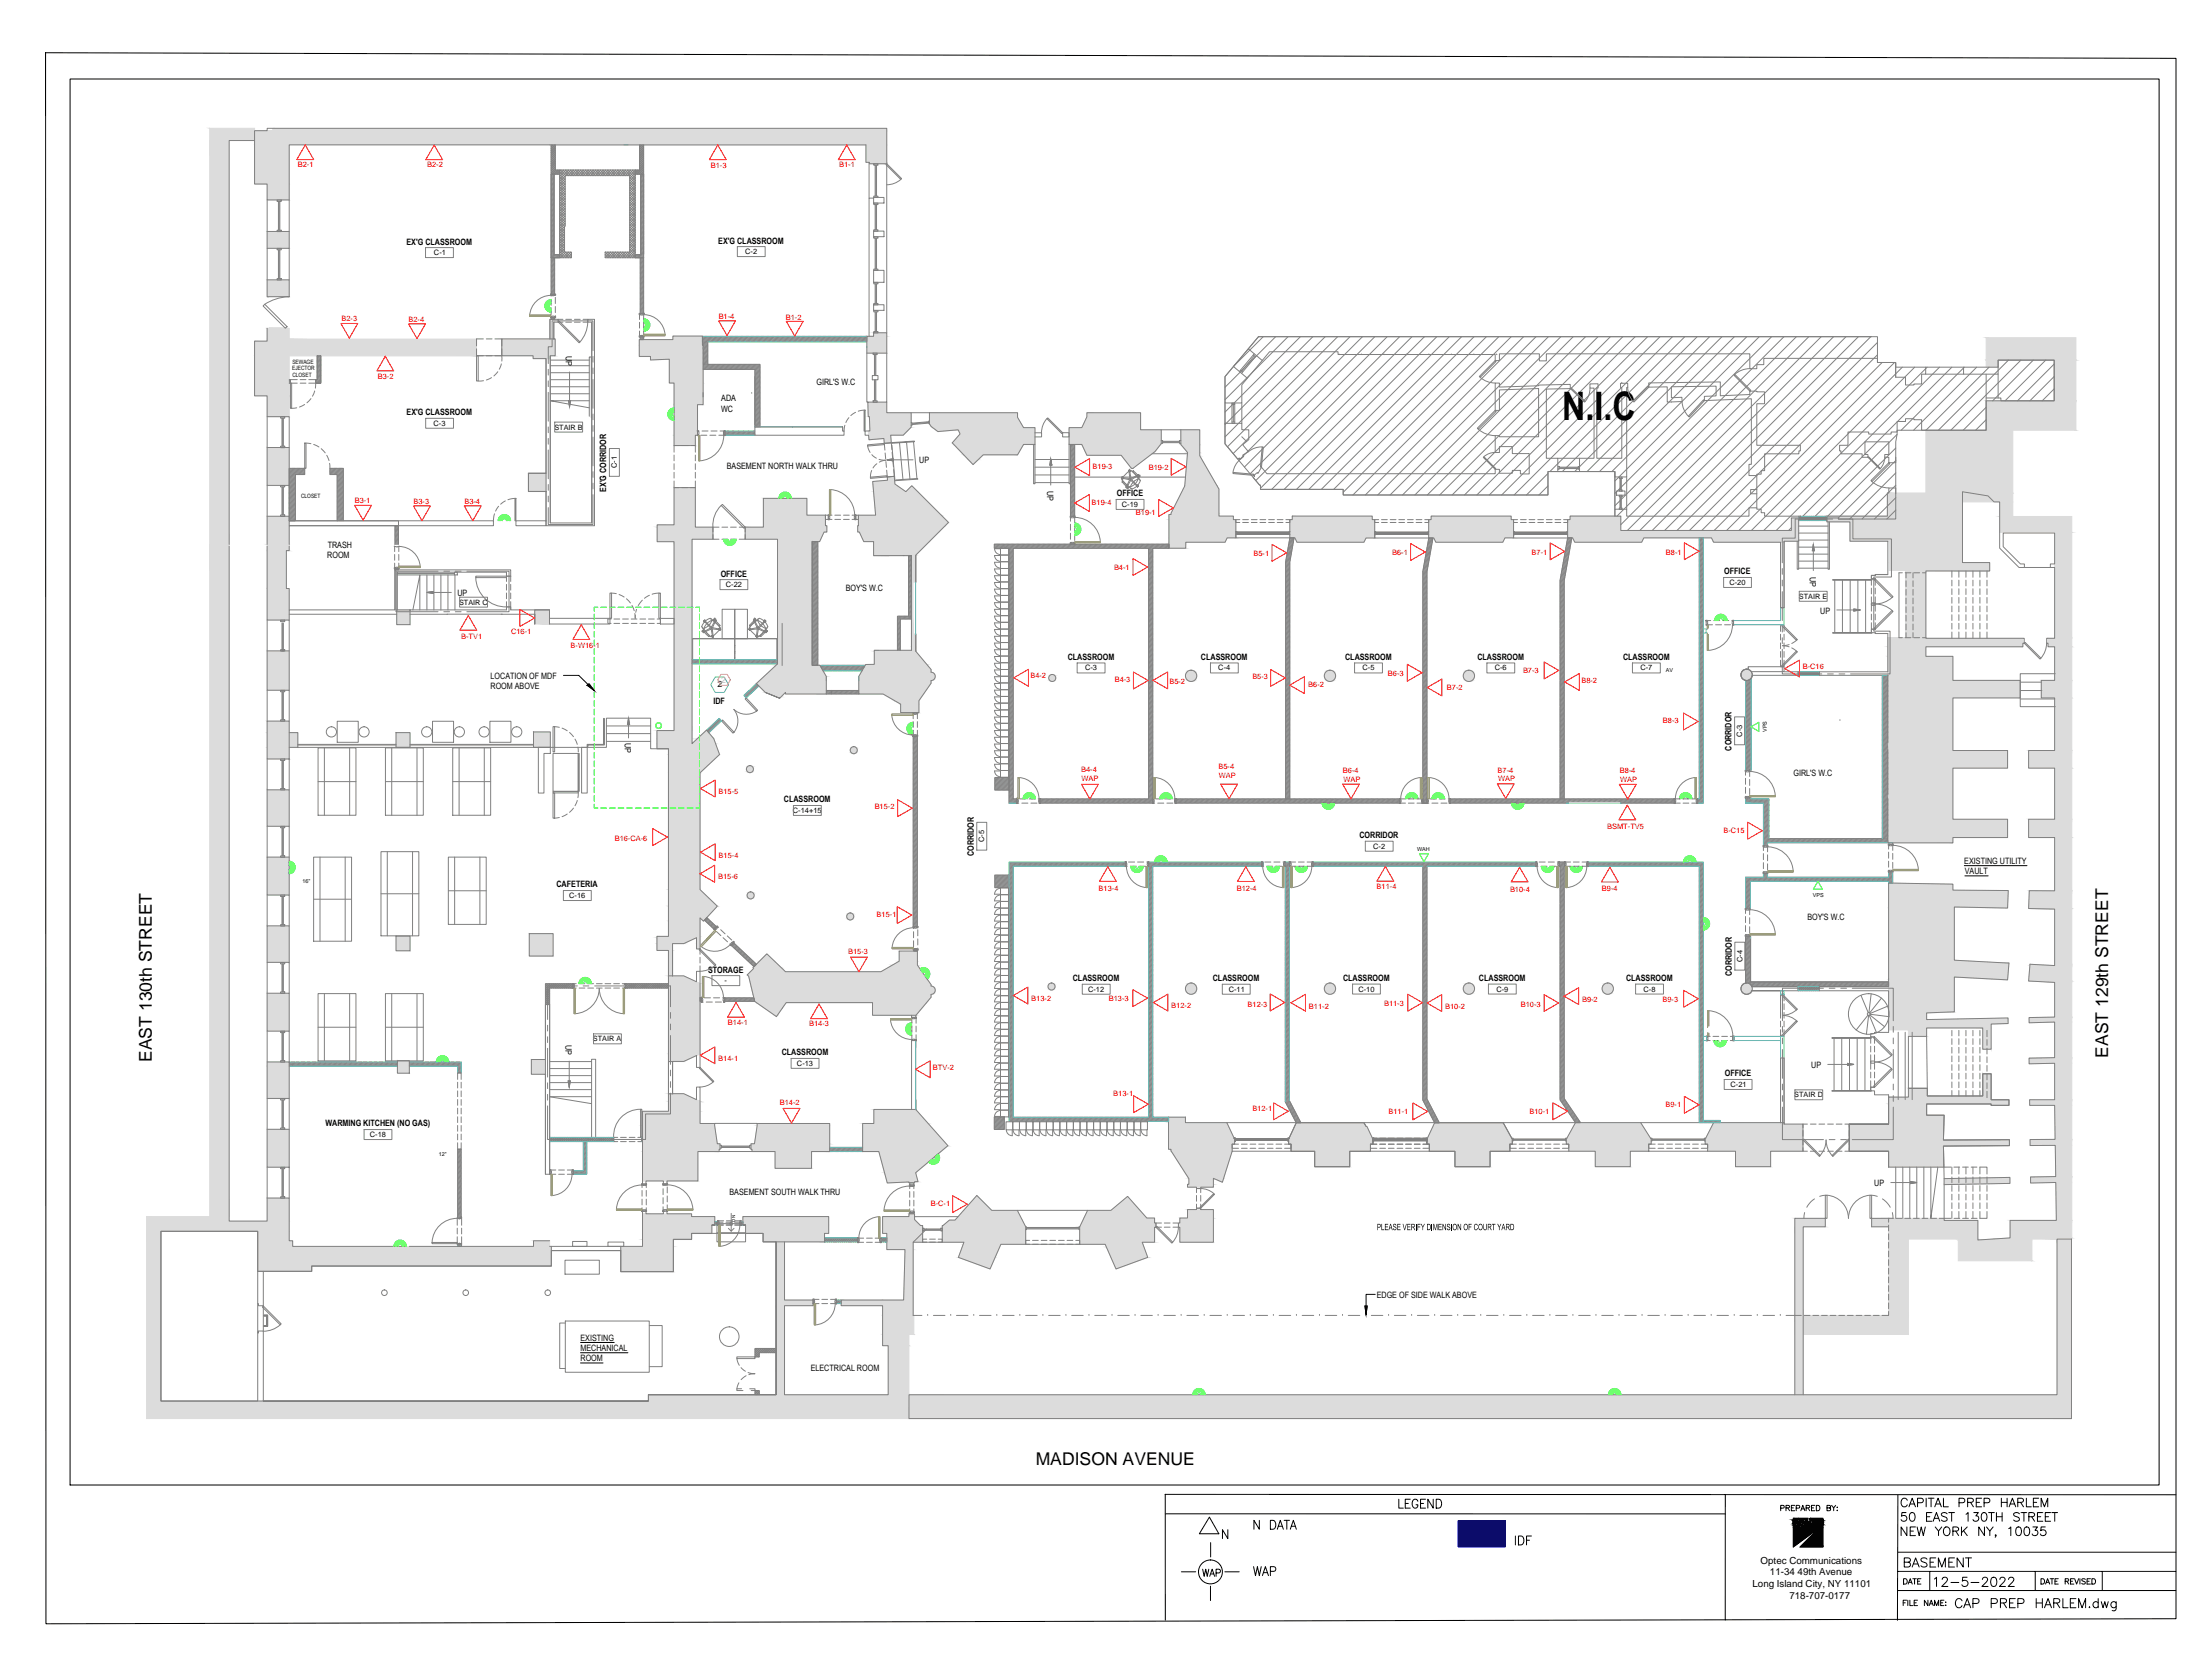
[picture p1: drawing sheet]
<svg xmlns="http://www.w3.org/2000/svg" width="1219mm" height="914mm" viewBox="0 0 1219 914" stroke-linecap="round" stroke-linejoin="round" font-family="sans-serif">
<defs><g id="words">
<text font-size="48.6" x="539" y="860">TC-300</text>
<text font-size="21.6" x="861" y="232">N.I.C</text>
<g font-size="9.7">
<text x="84" y="585" transform="rotate(-90 84 585)">EAST 130th STREET</text>
<text x="1162" y="583" transform="rotate(-90 1162 583)">EAST 129th STREET</text>
<text x="571" y="807">MADISON AVENUE</text>
</g>
<g font-size="5.4">
<text x="970" y="862">Optec Communications</text>
<text x="976" y="868">11-34 49th Avenue</text>
<text x="966" y="875">Long Island City, NY 11101</text>
<text x="986" y="881">718-707-0177</text>
</g>
<g font-size="4.8">
<text x="224" y="135">EX'G CLASSROOM</text>
<text x="396" y="134">EX'G CLASSROOM</text>
<text x="312" y="196" transform="rotate(90 312 196)">UP</text>
<text x="450" y="212">GIRL'S W.C</text>
<text x="398" y="221">ADA</text>
<text x="397" y="227">WC</text>
<text x="224" y="229">EX'G CLASSROOM</text>
<text x="507" y="255">UP</text>
<text x="401" y="258">BASEMENT NORTH WALK THRU</text>
<text x="334" y="271" transform="rotate(-90 334 271)">EX'G CORRIDOR</text>
<text x="577" y="271" transform="rotate(90 577 271)">UP</text>
<text x="616" y="274">OFFICE</text>
<text x="181" y="302">TRASH</text>
<text x="180" y="307">ROOM</text>
<text x="397" y="318">OFFICE</text>
<text x="950" y="317">OFFICE</text>
<text x="997" y="318" transform="rotate(90 997 318)">UP</text>
<text x="252" y="329">UP</text>
<text x="466" y="326">BOY'S W.C</text>
<text x="1003" y="338">UP</text>
<text x="588" y="364">CLASSROOM</text>
<text x="662" y="364">CLASSROOM</text>
<text x="741" y="364">CLASSROOM</text>
<text x="814" y="364">CLASSROOM</text>
<text x="895" y="364">CLASSROOM</text>
<text x="270" y="374">LOCATION OF MDF</text>
<text x="270" y="380">ROOM ABOVE</text>
<text x="396" y="379">2</text>
<text x="393" y="388">IDF</text>
<text x="344" y="409" transform="rotate(90 344 409)">UP</text>
<text x="954" y="414" transform="rotate(-90 954 414)">CORRIDOR</text>
<text x="988" y="428">GIRL'S W.C</text>
<text x="432" y="442">CLASSROOM</text>
<text x="749" y="462">CORRIDOR</text>
<text x="537" y="472" transform="rotate(-90 537 472)">CORRIDOR</text>
<text x="1083" y="476">EXISTING UTILITY</text>
<text x="1083" y="482">VAULT</text>
<text x="307" y="489">CAFETERIA</text>
<text x="996" y="507">BOY'S W.C</text>
<text x="390" y="536">STORAGE</text>
<text x="955" y="538" transform="rotate(-90 955 538)">CORRIDOR</text>
<text x="591" y="541">CLASSROOM</text>
<text x="668" y="541">CLASSROOM</text>
<text x="740" y="541">CLASSROOM</text>
<text x="815" y="541">CLASSROOM</text>
<text x="896" y="541">CLASSROOM</text>
<text x="312" y="576" transform="rotate(90 312 576)">UP</text>
<text x="431" y="582">CLASSROOM</text>
<text x="951" y="593">OFFICE</text>
<text x="998" y="589">UP</text>
<text x="179" y="621">WARMING KITCHEN (NO GAS)</text>
<text x="1033" y="654">UP</text>
<text x="402" y="659">BASEMENT SOUTH WALK THRU</text>
<text x="759" y="715">EDGE OF SIDE WALK ABOVE</text>
<text x="320" y="739">EXISTING</text>
<text x="320" y="745">MECHANICAL</text>
<text x="320" y="750">ROOM</text>
<text x="447" y="756">ELECTRICAL ROOM</text>
</g>
<text font-size="4.8" fill="#bababa" x="398" y="376">2</text>
<g font-size="4.1" fill="#f00">
<text x="164" y="92">B2-1</text>
<text x="235" y="92">B2-2</text>
<text x="392" y="92">B1-3</text>
<text x="463" y="92">B1-1</text>
<text x="188" y="177">B2-3</text>
<text x="225" y="177">B2-4</text>
<text x="396" y="176">B1-4</text>
<text x="433" y="176">B1-2</text>
<text x="208" y="209">B3-2</text>
<text x="602" y="258">B19-3</text>
<text x="633" y="259">B19-2</text>
<text x="196" y="277">B3-1</text>
<text x="228" y="278">B3-3</text>
<text x="256" y="278">B3-4</text>
<text x="602" y="278">B19-4</text>
<text x="626" y="284">B19-1</text>
<text x="844" y="306">B7-1</text>
<text x="918" y="306">B8-1</text>
<text x="691" y="307">B5-1</text>
<text x="767" y="306">B6-1</text>
<text x="614" y="314">B4-1</text>
<text x="254" y="352">B-TV1</text>
<text x="282" y="349">C16-1</text>
<text x="315" y="357">B-W16-1</text>
<text x="839" y="371">B7-3</text>
<text x="994" y="369">B-C16</text>
<text x="568" y="374">B4-2</text>
<text x="614" y="376">B4-3</text>
<text x="645" y="377">B5-2</text>
<text x="690" y="374">B5-3</text>
<text x="765" y="373">B6-3</text>
<text x="872" y="377">B8-2</text>
<text x="721" y="379">B6-2</text>
<text x="798" y="380">B7-2</text>
<text x="917" y="399">B8-3</text>
<text x="596" y="426">B4-4</text>
<text x="672" y="424">B5-4</text>
<text x="740" y="426">B6-4</text>
<text x="825" y="426">B7-4</text>
<text x="596" y="431">WAP</text>
<text x="672" y="429">WAP</text>
<text x="740" y="431">WAP</text>
<text x="826" y="431">WAP</text>
<text x="893" y="426">B8-4</text>
<text x="893" y="431">WAP</text>
<text x="396" y="438">B15-5</text>
<text x="482" y="446">B15-2</text>
<text x="886" y="457">BSMT-TV5</text>
<text x="950" y="459">B-C15</text>
<text x="339" y="463">B16-CA-6</text>
<text x="396" y="473">B15-4</text>
<text x="396" y="485">B15-6</text>
<text x="606" y="491">B13-4</text>
<text x="682" y="491">B12-4</text>
<text x="759" y="490">B11-4</text>
<text x="832" y="492">B10-4</text>
<text x="883" y="491">B9-4</text>
<text x="483" y="506">B15-1</text>
<text x="468" y="526">B15-3</text>
<text x="568" y="552">B13-2</text>
<text x="611" y="552">B13-3</text>
<text x="646" y="556">B12-2</text>
<text x="688" y="555">B12-3</text>
<text x="721" y="556">B11-2</text>
<text x="763" y="555">B11-3</text>
<text x="797" y="556">B10-2</text>
<text x="838" y="555">B10-3</text>
<text x="872" y="552">B9-2</text>
<text x="916" y="552">B9-3</text>
<text x="401" y="565">B14-1</text>
<text x="446" y="566">B14-3</text>
<text x="396" y="585">B14-1</text>
<text x="514" y="590">BTV-2</text>
<text x="614" y="604">B13-1</text>
<text x="430" y="609">B14-2</text>
<text x="918" y="610">B9-1</text>
<text x="690" y="612">B12-1</text>
<text x="765" y="614">B11-1</text>
<text x="843" y="614">B10-1</text>
<text x="513" y="665">B-C-1</text>
</g>
<g font-size="4.1">
<text x="239" y="141">C-1</text>
<text x="411" y="140">C-2</text>
<text x="239" y="235">C-3</text>
<text x="340" y="258" transform="rotate(-90 340 258)">C-1</text>
<text x="618" y="279">C-19</text>
<text x="400" y="324">C-22</text>
<text x="953" y="322">C-20</text>
<text x="598" y="370">C-3</text>
<text x="672" y="370">C-4</text>
<text x="751" y="370">C-5</text>
<text x="824" y="370">C-6</text>
<text x="904" y="370">C-7</text>
<text x="960" y="406" transform="rotate(-90 960 406)">C-3</text>
<text x="437" y="448">C-14+15</text>
<text x="543" y="464" transform="rotate(-90 543 464)">C-5</text>
<text x="757" y="468">C-2</text>
<text x="314" y="495">C-16</text>
<text x="960" y="530" transform="rotate(-90 960 530)">C-4</text>
<text x="399" y="542">-</text>
<text x="600" y="547">C-12</text>
<text x="677" y="547">C-11</text>
<text x="749" y="547">C-10</text>
<text x="825" y="547">C-9</text>
<text x="906" y="547">C-8</text>
<text x="439" y="587">C-13</text>
<text x="954" y="599">C-21</text>
<text x="204" y="627">C-18</text>
</g>
<g font-size="4">
<text x="306" y="237">STAIR B</text>
<text x="253" y="333">STAIR C</text>
<text x="992" y="330">STAIR E</text>
<text x="327" y="574">STAIR A</text>
<text x="989" y="605">STAIR D</text>
</g>
<g font-size="3.3">
<text x="161" y="200">SEWAGE</text>
<text x="161" y="204">EJECTOR</text>
<text x="161" y="208">CLOSET</text>
<text x="166" y="275">CLOSET</text>
</g>
<g font-size="3">
<text x="918" y="370">AV</text>
<text x="974" y="403" transform="rotate(-90 974 403)">VPS</text>
<text x="781" y="469">WAH</text>
<text x="167" y="487">16&quot;</text>
<text x="999" y="494">VPS</text>
<text x="242" y="637">12&quot;</text>
</g>
<text font-size="2.4" x="405" y="673" transform="rotate(-90 405 673)">DN</text>
</g></defs>
<!-- layer: A-Hatch -->
<g fill="#dcdcdc" stroke="#dcdcdc" stroke-width=".55">
<path d="M612 667l10-8 6 8z"/>
<path d="M610 687h21l2 6z"/>
<path d="M618 251h16l-3 2z"/>
<path d="M479 242h8h-8z"/>
<path d="M487 242h4v2z"/>
<path d="M538 659l9 8h-16z"/>
<path d="M531 686h21l-4 7z"/>
<path d="M482 612h23z"/>
<path d="M488 646h17l1 5z"/>
<path d="M1072 650l36-1v1z"/>
<path d="M1072 650h36v2z"/>
<path d="M1134 683h8z"/>
<path d="M489 263h4z"/>
<path d="M503 268l3 3h-7z"/>
<path d="M1041 487h35h-35z"/>
<path d="M1077 500h30v1z"/>
<path d="M1077 539h30v1z"/>
<path d="M1062 562l45-1v1z"/>
<path d="M865 285h28z"/>
<path d="M516 237h12l-11 1z"/>
<path d="M531 251h11l-3 2z"/>
<path d="M669 650h5z"/>
<path d="M419 530l4-4 4 4z"/>
<path d="M427 560h1z"/>
<path d="M359 198h10h-10z"/>
<path d="M413 492h1z"/>
<path d="M413 495h2z"/>
<path d="M468 503h1z"/>
<path d="M468 507h2z"/>
<path d="M413 422h1z"/>
<path d="M412 426h2z"/>
<path d="M470 412h1z"/>
<path d="M470 415h2z"/>
<path d="M579 372h1z"/>
<path d="M579 375h2z"/>
<path d="M579 542h1z"/>
<path d="M579 545h2z"/>
<path d="M1118 491h14z"/>
<path d="M1119 531l13 1h-13z"/>
<path d="M1118 563h14l-14 1z"/>
<path d="M1118 586h14z"/>
<path d="M1071 628h37z"/>
<path d="M1119 631h14z"/>
<path d="M1119 652h14z"/>
<path d="M448 367h4z"/>
<path d="M422 382h11l-2 2z"/>
<path d="M389 403h1z"/>
<path d="M386 506h3l-1 2z"/>
<path d="M1032 672h9z"/>
<path d="M599 667l-2 4h35zM599 667h29l4 4z"/>
<path d="M597 671l-2 5h41zM597 671h39v5z"/>
<path d="M595 676v9h41zM595 676h41v9z"/>
<path d="M595 685v1h35zM595 685h35v1z"/>
<path d="M609 686l1 1h21zM609 686h21l1 1z"/>
<path d="M610 687l2 6h21zM612 693h21l-18 6z"/>
<path d="M147 397v7h12zM147 397h12v7z"/>
<path d="M147 404v8h17zM147 404h17v8z"/>
<path d="M147 412v6h12zM147 412h12v6z"/>
<path d="M147 359v22h12zM147 359h12v22z"/>
<path d="M147 300h12zM147 300h12z"/>
<path d="M147 285v15h12zM147 285h12v15z"/>
<path d="M147 300v4h12zM147 300h12v4z"/>
<path d="M147 304v20h11zM147 304h11v20z"/>
<path d="M147 324v18h12zM147 324h12v18z"/>
<path d="M714 619v2h39zM714 619h38l1 2z"/>
<path d="M791 619l-5 9h48zM791 619h38l5 9z"/>
<path d="M714 621l-4 7h47zM714 621h39l4 7z"/>
<path d="M786 628v3h48zM786 628h48v3z"/>
<path d="M710 628v3h47zM710 628h47v3z"/>
<path d="M788 631v4h44zM788 631h44v4z"/>
<path d="M712 631v4h43zM712 631h43v4z"/>
<path d="M802 635v8h19zM802 635h19v8z"/>
<path d="M725 635v8h19zM725 635h19v8z"/>
<path d="M147 435v20h12zM147 435h12v20z"/>
<path d="M147 154v10h12zM147 154h12v10z"/>
<path d="M147 164h1zM147 164h1z"/>
<path d="M148 181h11zM148 181h11z"/>
<path d="M147 181v6h12zM147 181h12v6z"/>
<path d="M147 187v1h116zM147 187h116v1z"/>
<path d="M140 188v8h123zM140 188h123v8z"/>
<path d="M140 196v22h19zM140 196h19v22z"/>
<path d="M147 218v12h12zM147 218h12v12z"/>
<path d="M219 336v8h7zM219 336h7v8z"/>
<path d="M292 515v12h13zM292 515h13v12z"/>
<path d="M219 585v7h7zM219 585h7v7z"/>
<path d="M428 684v33h4zM428 684h4v33z"/>
<path d="M464 717v2h22zM464 717h22v2z"/>
<path d="M464 719v1h22zM464 719h22v1z"/>
<path d="M428 717v3h20zM428 717h20v3z"/>
<path d="M428 720v35h4zM428 720h4v35z"/>
<path d="M428 755v14h4zM428 755h4v14z"/>
<path d="M599 228v2h30zM599 228h30v2z"/>
<path d="M599 230l-3 6h33zM599 230h30v6z"/>
<path d="M589 236v1h40zM589 236h40v1z"/>
<path d="M589 237v8h51zM589 237h51v8z"/>
<path d="M589 245h51zM589 245h51z"/>
<path d="M596 245l2 4h39zM596 245h44l-3 4z"/>
<path d="M598 249l1 2h35zM598 249h39l-3 2z"/>
<path d="M618 251l2 2h11zM620 253h11l-7 5z"/>
<path d="M478 222l1 6h10zM478 222h11v6z"/>
<path d="M479 228v2h23zM479 228h23v2z"/>
<path d="M479 230v6h23zM479 230h23v6z"/>
<path d="M479 236v2h21zM479 236h23l-2 2z"/>
<path d="M479 238v2h19zM479 238h21l-2 2z"/>
<path d="M479 240v2h12zM479 240h12v2z"/>
<path d="M487 242v2h4zM487 244h4z"/>
<path d="M531 667l-5 6h37zM531 667h30l2 6z"/>
<path d="M520 676h45l-42-3zM523 673h40l2 3z"/>
<path d="M519 676h46zM519 676h46z"/>
<path d="M519 676v9h46zM519 676h46v9z"/>
<path d="M531 685v1h34zM531 685h34v1z"/>
<path d="M531 686l-3 7h20zM528 693h20l-2 6z"/>
<path d="M147 548v20h12zM147 548h12v20z"/>
<path d="M147 510v21h12zM147 510h12v21z"/>
<path d="M482 612v7h30zM482 612h23l7 7z"/>
<path d="M475 619v13h47zM475 619h37l10 13z"/>
<path d="M475 632v3h44zM475 632h47l-3 3z"/>
<path d="M484 635l4 11h17zM484 635h35l-14 11z"/>
<path d="M488 646l1 5h17zM489 651h17l-17 1z"/>
<path d="M1072 650v2h36zM1072 652h36l-36 1z"/>
<path d="M409 671v4h48zM409 671h48v4z"/>
<path d="M411 675v5h46zM411 675h46v5z"/>
<path d="M421 680v2h33zM421 680h33v2z"/>
<path d="M421 682v3h33zM421 682h33v3z"/>
<path d="M1134 683v86h8zM1134 683h8v86z"/>
<path d="M501 769v11h641zM501 769h641v11z"/>
<path d="M501 780v2h641zM501 780h641v2z"/>
<path d="M489 263v2h4zM489 263h4v2z"/>
<path d="M481 265h12h-4zM489 265h4z"/>
<path d="M481 265v2h12zM481 265h12v2z"/>
<path d="M481 267v1h14zM481 267h12l2 1z"/>
<path d="M481 268v3h18zM481 268h14l4 3z"/>
<path d="M481 271l2 13h36zM481 271h25l13 13z"/>
<path d="M473 284v4h50zM473 284h46l4 4z"/>
<path d="M473 288v2h48zM473 288h50l-2 2z"/>
<path d="M473 290v3h44zM473 290h48l-4 3z"/>
<path d="M474 293l2 6h36zM474 293h43l-5 6z"/>
<path d="M482 299v7h23zM482 299h30l-7 7z"/>
<path d="M482 306h23zM482 306h23z"/>
<path d="M482 306h8zM482 306h23z"/>
<path d="M482 359h23zM482 359h23z"/>
<path d="M482 359v7h29zM482 359h23l6 7z"/>
<path d="M477 366h34zM482 366h29z"/>
<path d="M477 366l-1 2h37zM477 366h34l2 2z"/>
<path d="M476 368v1h37zM476 368h37v1z"/>
<path d="M476 369h37zM476 369h37zM476 369h37zM476 369h37z"/>
<path d="M476 369l-1 2h38zM476 369h37v2z"/>
<path d="M475 371h39zM475 371h39z"/>
<path d="M475 371h39zM475 371h39z"/>
<path d="M475 371h-1h41zM475 371h39h1z"/>
<path d="M474 371v1h41zM474 371h41v1z"/>
<path d="M474 372h41zM474 372h41z"/>
<path d="M474 372l-1 1h42zM474 372h41v1z"/>
<path d="M473 373h42zM473 373h42z"/>
<path d="M473 373h42zM473 373h42z"/>
<path d="M473 373h42zM473 373h42z"/>
<path d="M473 373v1h42zM473 373h42v1z"/>
<path d="M473 374h42zM473 374h42z"/>
<path d="M473 374l41 1zM473 374h42z"/>
<path d="M473 375h41zM473 375h41z"/>
<path d="M473 375h40zM473 375h41z"/>
<path d="M473 375v2h40zM473 375h40v2z"/>
<path d="M473 377v6h36zM473 377h40l-4 6z"/>
<path d="M487 383l6 3h13zM487 383h22l-3 3z"/>
<path d="M493 386l3 2h10zM493 386h13v2z"/>
<path d="M496 388v5h10zM496 388h10v5z"/>
<path d="M1041 487v4h35zM1041 487h35v4z"/>
<path d="M1041 491h66zM1041 491h66z"/>
<path d="M1041 491v9h66zM1041 491h66v9z"/>
<path d="M1041 500v1h36zM1041 500h36v1z"/>
<path d="M1041 501v28h36zM1041 501h36v28z"/>
<path d="M1041 529v2h66zM1041 529h36l30 2z"/>
<path d="M1041 531v8h66zM1041 531h66v8z"/>
<path d="M1041 539v1h36zM1041 539h36v1z"/>
<path d="M1041 540v18h36zM1041 540h36v18z"/>
<path d="M1041 558h21zM1041 558h36h-15z"/>
<path d="M1041 558v3h21zM1041 558h21v3z"/>
<path d="M1041 561v1h21zM1041 561h21v1z"/>
<path d="M1041 562v2h66zM1041 562h66v2z"/>
<path d="M1041 564h56zM1041 564h66z"/>
<path d="M1041 564v3h56zM1041 564h56v3z"/>
<path d="M1041 567v1h21zM1041 567h21v1z"/>
<path d="M1052 568v3h10zM1052 568h10v3z"/>
<path d="M1093 567v11h4zM1093 567h4v11z"/>
<path d="M651 237v8h10zM651 237h10v8z"/>
<path d="M651 245l4 4h6zM651 245h10v4z"/>
<path d="M655 249l-1 2h7zM655 249h6v2z"/>
<path d="M654 251l-1 17h18zM654 251h7l10 17z"/>
<path d="M653 268l-1 2h20zM653 268h18l1 2z"/>
<path d="M652 270l-7 13h27zM652 270h20v13z"/>
<path d="M645 283v1h27zM645 283h27v1z"/>
<path d="M644 284v1h28zM644 284h28v1z"/>
<path d="M865 285v1h28zM865 285h28v1z"/>
<path d="M789 285v1h44zM789 285h44v1z"/>
<path d="M712 285v1h44zM712 285h44v1z"/>
<path d="M644 285v1h36zM644 285h36v1z"/>
<path d="M987 285v7h4zM987 285h4v7z"/>
<path d="M864 286v6h29zM864 286h29v6z"/>
<path d="M864 292v5h127zM864 292h127v5z"/>
<path d="M787 286v11h47zM787 286h47v11z"/>
<path d="M711 286v11h47zM711 286h47v11z"/>
<path d="M644 286v11h37zM644 286h37v11z"/>
<path d="M943 297l1 1h47zM943 297h48v1z"/>
<path d="M944 298h39zM944 298h39z"/>
<path d="M944 298l1 1h38zM944 298h39v1z"/>
<path d="M867 297l1 2h37zM867 297h39l-1 2z"/>
<path d="M790 297l1 2h37zM790 297h39l-1 2z"/>
<path d="M714 297l1 2h37zM714 297h39l-1 2z"/>
<path d="M644 297v2h31zM644 297h32l-1 2z"/>
<path d="M644 299v1h10zM644 299h10v1z"/>
<path d="M644 300v2h10zM644 300h10v2z"/>
<path d="M512 228v2h49zM512 228h49v2z"/>
<path d="M512 230v4h51zM512 230h49l2 4z"/>
<path d="M512 234l1 1h51zM512 234h51l1 1z"/>
<path d="M513 235l1 1h50zM513 235h51v1z"/>
<path d="M514 236l2 1h54zM514 236h56v1z"/>
<path d="M528 237l1 2h41zM528 237h42v2z"/>
<path d="M529 239l-4 5h45zM529 239h41v5z"/>
<path d="M525 244l1 1h44zM525 244h45v1z"/>
<path d="M526 245l5 6h30zM526 245h38l-3 6z"/>
<path d="M531 251l3 2h5zM534 253h5l-3 3z"/>
<path d="M482 184v1h7zM482 184h7v1z"/>
<path d="M478 185v10h11zM478 185h11v10z"/>
<path d="M150 71v1h339zM150 71h339v1z"/>
<path d="M140 72v8h349zM140 72h349v8z"/>
<path d="M477 80v10h12zM477 80h12v10z"/>
<path d="M479 90h10zM479 90h10z"/>
<path d="M140 80v22h19zM140 80h19v22z"/>
<path d="M147 102v8h12zM147 102h12v8z"/>
<path d="M945 619l-1 1h39zM945 619h38v1z"/>
<path d="M944 620l-4 8h54zM944 620h50v8z"/>
<path d="M940 628v3h54zM940 628h54v3z"/>
<path d="M941 631v4h53zM941 631h53v4z"/>
<path d="M957 635v8h19zM957 635h19v8z"/>
<path d="M868 619l-5 9h47zM868 619h36l6 9z"/>
<path d="M863 628v3h47zM863 628h47v3z"/>
<path d="M865 631v4h44zM865 631h44v4z"/>
<path d="M879 635v8h20zM879 635h20v8z"/>
<path d="M644 616v3h9zM644 616h9v3z"/>
<path d="M644 619v9h36zM644 619h32l4 9z"/>
<path d="M644 628v3h36zM644 628h36v3z"/>
<path d="M644 631v3h35zM644 631h35v3z"/>
<path d="M645 634h34zM645 634h34z"/>
<path d="M645 634l34 1zM645 634l34 1z"/>
<path d="M646 635l9 15h19zM646 635h33l-5 15z"/>
<path d="M669 650h5zM669 650h5v2z"/>
<path d="M655 650h14zM655 650h14z"/>
<path d="M655 650v3h14zM655 650h14v3z"/>
<path d="M655 653v1h14zM655 653h14v1z"/>
<path d="M655 667v4h14zM655 667h14v4z"/>
<path d="M650 671v14h19zM650 671h19v14z"/>
<path d="M354 669v2h27zM354 669h27v2z"/>
<path d="M147 660v13h12zM147 660h12v13z"/>
<path d="M354 671v4h40zM354 671h40v4z"/>
<path d="M126 673v6h33zM126 673h33v6z"/>
<path d="M354 675v5h38zM354 675h38v5z"/>
<path d="M354 680v3h27zM354 680h27v3z"/>
<path d="M142 679v5h17zM142 679h17v5z"/>
<path d="M354 683v4h17zM354 683h17v4z"/>
<path d="M294 684v3h9zM294 684h9v3z"/>
<path d="M142 684v3h19zM142 684h19v3z"/>
<path d="M142 687v11h162zM142 687h162v11z"/>
<path d="M142 698v3h30zM142 698h30v3z"/>
<path d="M342 687v14h29zM342 687h29v14z"/>
<path d="M147 622v21h12zM147 622h12v21z"/>
<path d="M147 585v3h12zM147 585h12v3z"/>
<path d="M147 588v18h12zM147 588h12v18z"/>
<path d="M147 473v20h12zM147 473h12v20z"/>
<path d="M147 247v21h12zM147 247h12v21z"/>
<path d="M147 128v9h12zM147 128h12v9z"/>
<path d="M417 619v1h40zM417 619h40v1z"/>
<path d="M417 620l-1 10h41zM417 620h40v10z"/>
<path d="M414 630v4h43zM414 630h43v4z"/>
<path d="M414 634v1h43zM414 634h43v1z"/>
<path d="M427 635v9h20zM427 635h20v9z"/>
<path d="M368 603v4h18zM368 603h9l9 4z"/>
<path d="M368 607v6h18zM368 607h18v6z"/>
<path d="M354 613v6h32zM354 613h32v6z"/>
<path d="M354 619v1h40zM354 619h40v1z"/>
<path d="M354 620v10h41zM354 620h40l1 10z"/>
<path d="M354 630v4h43zM354 630h43v4z"/>
<path d="M354 634v1h42zM354 634h42v1z"/>
<path d="M354 635v16h31zM354 635h31v16z"/>
<path d="M496 524v6h10zM496 524h10v6z"/>
<path d="M492 532h14l-10-2zM496 530h10v2z"/>
<path d="M415 533h16l-12-3zM419 530h8l4 3z"/>
<path d="M415 533v1h16zM415 533h16v1z"/>
<path d="M486 536h22l-16-4zM492 532h14l2 4z"/>
<path d="M414 536h19l-18-2zM415 534h16l2 2z"/>
<path d="M414 536l-2 1h97zM414 536h94l1 1z"/>
<path d="M412 537l1 1h97zM412 537h97l1 1z"/>
<path d="M413 538l1 5h99zM413 538h97l3 5z"/>
<path d="M414 543v1h99zM414 543h99v1z"/>
<path d="M414 544h100zM414 544h100z"/>
<path d="M414 544h100zM414 544h100z"/>
<path d="M414 544h101zM414 544h100h1z"/>
<path d="M414 544v1h101zM414 544h101v1z"/>
<path d="M414 545h101zM414 545h101z"/>
<path d="M414 545l101 1zM414 545l101 1z"/>
<path d="M414 546h101zM414 546h101z"/>
<path d="M414 546h1h100zM414 546h101z"/>
<path d="M415 546v1h100zM415 546h100v1z"/>
<path d="M415 547h100zM415 547h100z"/>
<path d="M415 547l99 1zM415 547h100z"/>
<path d="M415 548h99zM415 548h99z"/>
<path d="M415 548h98zM415 548h99z"/>
<path d="M415 548v2h98zM415 548h98v2z"/>
<path d="M415 550l1 2h95zM415 550h98l-2 2z"/>
<path d="M416 552l1 1h94zM416 552h95v1z"/>
<path d="M481 553v7h24zM481 553h30l-6 7z"/>
<path d="M417 553l10 7h1zM417 553h16l-5 7z"/>
<path d="M293 584v8h8zM293 584h8v8z"/>
<path d="M218 516v8h8zM218 516h8v8z"/>
<path d="M218 404v8h8zM218 404h8v8z"/>
<path d="M277 187v9h29zM277 187h29v9z"/>
<path d="M294 196v2h9zM294 196h9v2z"/>
<path d="M291 261v10h10zM291 261h10v10z"/>
<path d="M295 336v8h8zM295 336h8v8z"/>
<path d="M295 344h8zM295 344h8z"/>
<path d="M294 404v8h9zM294 404h9v8z"/>
<path d="M371 185v2h16zM371 185h16v2z"/>
<path d="M352 187v3h35zM352 187h35v3z"/>
<path d="M352 190v7h36zM352 190h36v7z"/>
<path d="M359 197v1h29zM359 197h29v1z"/>
<path d="M369 198v13h19zM369 198h19v13z"/>
<path d="M372 211v12h16zM372 211h16v12z"/>
<path d="M372 223v17h12zM372 223h12v17z"/>
<path d="M372 240v6h11zM372 240h11v6z"/>
<path d="M368 538v4h18zM368 538h9l9 4z"/>
<path d="M368 542v39h18zM368 542h18v39z"/>
<path d="M368 581v4h9zM368 581h18l-9 4z"/>
<path d="M413 492h2zM413 492h2z"/>
<path d="M412 492h3zM413 492h2z"/>
<path d="M412 492v1h3zM412 492l3 1z"/>
<path d="M412 493h4zM412 493h3h1z"/>
<path d="M412 493v1h4zM412 493h4v1z"/>
<path d="M412 494h4zM412 494h4z"/>
<path d="M412 494v1h3zM412 494h4l-1 1z"/>
<path d="M412 495h3zM412 495h3z"/>
<path d="M412 495h3zM412 495h3z"/>
<path d="M413 495h1zM413 495h1z"/>
<path d="M468 503h2zM468 503h2z"/>
<path d="M467 504h3zM468 503l2 1z"/>
<path d="M467 504h3zM467 504h3z"/>
<path d="M467 504v1h4zM467 504h3l1 1z"/>
<path d="M467 505h4zM467 505h4z"/>
<path d="M467 505v1h4zM467 505h4v1z"/>
<path d="M467 506h3zM467 506h4h-1z"/>
<path d="M467 506l3 1zM467 506h3z"/>
<path d="M467 507h3zM467 507h3z"/>
<path d="M468 507h1zM468 507h1z"/>
<path d="M412 422h2zM413 422h1z"/>
<path d="M412 423h3zM412 422l3 1z"/>
<path d="M412 423h3zM412 423h3z"/>
<path d="M412 423h-1h4zM412 423h3z"/>
<path d="M411 423v1h4zM411 423h4v1z"/>
<path d="M411 424h4zM411 424h4z"/>
<path d="M411 424l1 1h3zM411 424h4v1z"/>
<path d="M412 425h3zM412 425h3z"/>
<path d="M412 425l2 1zM412 425h3z"/>
<path d="M412 426h2zM413 426h1z"/>
<path d="M470 412h2zM470 412h2z"/>
<path d="M469 412h3zM470 412h2z"/>
<path d="M469 412v1h3zM469 412l3 1z"/>
<path d="M469 413h3zM469 413h3z"/>
<path d="M469 413h3zM469 413h3z"/>
<path d="M469 413v1h3zM469 413h3v1z"/>
<path d="M469 414h3zM469 414h3z"/>
<path d="M469 414l3 1zM469 414h3v1z"/>
<path d="M469 415h3zM469 415h3z"/>
<path d="M470 415h1zM470 415h1z"/>
<path d="M579 372h2zM579 372h2z"/>
<path d="M579 372h2zM579 372h2z"/>
<path d="M579 372l-1 1h4zM579 372l3 1z"/>
<path d="M578 373h4zM578 373h4z"/>
<path d="M578 373v1h4zM578 373h4v1z"/>
<path d="M578 374h4zM578 374h4z"/>
<path d="M578 374v1h4zM578 374h4v1z"/>
<path d="M578 375h3zM578 375h4z"/>
<path d="M579 375h2zM579 375h2z"/>
<path d="M579 375l1 1zM579 376h1z"/>
<path d="M655 370h3zM656 369l2 1z"/>
<path d="M655 370h3zM655 370h3z"/>
<path d="M654 370h5h-4zM655 370h3h1z"/>
<path d="M654 370v1h5zM654 370h5v1z"/>
<path d="M654 371v1h6zM654 371h5l1 1z"/>
<path d="M654 372l-1 1h7zM654 372h6v1z"/>
<path d="M653 373h1h6zM653 373h7z"/>
<path d="M654 373v1h5zM654 373h6l-1 1z"/>
<path d="M654 374v1h5zM654 374h5v1z"/>
<path d="M654 375h1h3zM654 375h5h-1z"/>
<path d="M655 375h3zM655 375h3z"/>
<path d="M655 375l2 1zM655 375h3z"/>
<path d="M732 370h2zM733 369l1 1z"/>
<path d="M731 370h4zM732 370h3z"/>
<path d="M731 370h4h-4zM731 370h4z"/>
<path d="M731 370l-1 1h6zM731 370h4l1 1z"/>
<path d="M730 371v1h6zM730 371h6v1z"/>
<path d="M730 372v1h6zM730 372h6v1z"/>
<path d="M730 373h6zM730 373h6z"/>
<path d="M730 373v1h6zM730 373h6v1z"/>
<path d="M730 374l1 1h4zM730 374h6l-1 1z"/>
<path d="M731 375h4zM731 375h4z"/>
<path d="M731 375h3zM731 375h4z"/>
<path d="M732 375l1 1zM732 375h2z"/>
<path d="M809 370h2zM809 369l2 1z"/>
<path d="M808 370h3zM809 370h2z"/>
<path d="M807 370h5h-4zM808 370h3h1z"/>
<path d="M807 370v1h5zM807 370h5v1z"/>
<path d="M807 371v1h6zM807 371h5l1 1z"/>
<path d="M807 372v1h6zM807 372h6v1z"/>
<path d="M807 373h6zM807 373h6z"/>
<path d="M807 373v1h5zM807 373h6l-1 1z"/>
<path d="M807 374v1h5zM807 374h5v1z"/>
<path d="M807 375h1h3zM807 375h5h-1z"/>
<path d="M808 375h3zM808 375h3z"/>
<path d="M809 375l1 1zM809 375h2z"/>
<path d="M885 542h2zM886 542h1z"/>
<path d="M884 542h4zM885 542h3z"/>
<path d="M884 543h4l-4-1zM884 542l4 1z"/>
<path d="M884 543l-1 1h6zM884 543h4l1 1z"/>
<path d="M883 544h6zM883 544h6z"/>
<path d="M883 544v1h6zM883 544h6v1z"/>
<path d="M883 545v1h6zM883 545h6v1z"/>
<path d="M883 546h6zM883 546h6z"/>
<path d="M883 546l1 1h4zM883 546h6l-1 1z"/>
<path d="M884 547h4zM884 547h4z"/>
<path d="M884 547l3 1zM884 547h4z"/>
<path d="M885 548h2zM885 548h2z"/>
<path d="M809 542h2zM809 542h2z"/>
<path d="M808 542h3zM809 542h2z"/>
<path d="M807 543h5l-4-1zM808 542l4 1z"/>
<path d="M807 543v1h5zM807 543h5v1z"/>
<path d="M807 544h6zM807 544h5h1z"/>
<path d="M807 544v1h6zM807 544h6v1z"/>
<path d="M807 545v1h6zM807 545h6v1z"/>
<path d="M807 546h5zM807 546h6h-1z"/>
<path d="M807 546v1h5zM807 546h5v1z"/>
<path d="M807 547h1h3zM807 547h5h-1z"/>
<path d="M808 547l3 1zM808 547h3z"/>
<path d="M809 548h1zM809 548h2z"/>
<path d="M732 542h2zM733 542h1z"/>
<path d="M731 542h4zM732 542h3z"/>
<path d="M731 543h4l-4-1zM731 542l4 1z"/>
<path d="M731 543l-1 1h6zM731 543h4l1 1z"/>
<path d="M730 544h6zM730 544h6z"/>
<path d="M730 544v1h6zM730 544h6v1z"/>
<path d="M730 545v1h6zM730 545h6v1z"/>
<path d="M730 546h6zM730 546h6z"/>
<path d="M730 546l1 1h4zM730 546h6l-1 1z"/>
<path d="M731 547h4zM731 547h4z"/>
<path d="M731 547l3 1zM731 547h4z"/>
<path d="M732 548h1zM732 548h2z"/>
<path d="M655 542h3zM656 542h2z"/>
<path d="M655 542h3zM655 542h3z"/>
<path d="M654 543h5l-4-1zM655 542l4 1z"/>
<path d="M654 543v1h5zM654 543h5v1z"/>
<path d="M654 544h6zM654 544h5h1z"/>
<path d="M654 544l-1 1h7zM654 544h6v1z"/>
<path d="M653 545l1 1h6zM653 545h7v1z"/>
<path d="M654 546h5zM654 546h6h-1z"/>
<path d="M654 546v1h5zM654 546h5v1z"/>
<path d="M654 547h1h3zM654 547h5h-1z"/>
<path d="M655 547l3 1zM655 547h3z"/>
<path d="M655 548h2zM655 548h3z"/>
<path d="M579 542h2zM579 542h2z"/>
<path d="M578 542h3zM579 542h2z"/>
<path d="M578 542v1h3zM578 542l3 1z"/>
<path d="M578 543h3zM578 543h3z"/>
<path d="M578 543v1h4zM578 543h3l1 1z"/>
<path d="M578 544h3zM578 544h4h-1z"/>
<path d="M578 544v1h3zM578 544h3v1z"/>
<path d="M578 545h3zM578 545h3z"/>
<path d="M578 545h3zM578 545h3z"/>
<path d="M579 545l1 1zM579 546h1z"/>
<path d="M962 369h2zM962 369h2z"/>
<path d="M961 369h3zM962 369h2z"/>
<path d="M960 370h5l-4-1zM961 369l4 1z"/>
<path d="M960 370v1h5zM960 370h5v1z"/>
<path d="M960 371h6zM960 371h5h1z"/>
<path d="M960 371v1h6zM960 371h6v1z"/>
<path d="M960 372v1h6zM960 372h6v1z"/>
<path d="M960 373h5zM960 373h6h-1z"/>
<path d="M960 373v1h5zM960 373h5v1z"/>
<path d="M960 374l1 1h3zM960 374h5l-1 1z"/>
<path d="M961 375h3zM961 375h3z"/>
<path d="M962 375h1zM962 375h2z"/>
<path d="M116 71v6h24zM116 71h24v6z"/>
<path d="M1095 186v12h49zM1095 186h49v12z"/>
<path d="M1095 198v4h6zM1095 198h6v4z"/>
<path d="M1132 198v23h12zM1132 198h12v23z"/>
<path d="M1095 221v16h49zM1095 221h49v16z"/>
<path d="M1061 237v35h48zM1061 237h48v35z"/>
<path d="M1040 272v5h69zM1040 272h69v5z"/>
<path d="M1040 277v8h42zM1040 277h42v8z"/>
<path d="M1007 285h75zM1040 285h42z"/>
<path d="M1102 277v8h7zM1102 277h7v8z"/>
<path d="M1007 285v3h75zM1007 285h75v3z"/>
<path d="M1102 285v8h40zM1102 285h40v8z"/>
<path d="M1020 288v10h62zM1020 288h62v10z"/>
<path d="M116 77v223h10zM116 77h10v223z"/>
<path d="M1041 298v12h41zM1041 298h41v12z"/>
<path d="M1041 310v4h56zM1041 310h56v4z"/>
<path d="M1050 314l47 1zM1050 314l47 1z"/>
<path d="M1050 315v36h11zM1050 315h11v36z"/>
<path d="M1132 293v59h10zM1132 293h10v59z"/>
<path d="M1041 351l20 1zM1041 351l20 1z"/>
<path d="M1129 352v4h13zM1129 352h13v4z"/>
<path d="M1041 352v4h74zM1041 352h74v4z"/>
<path d="M1041 356v6h20zM1041 356h20v6z"/>
<path d="M1132 356v19h10zM1132 356h10v19z"/>
<path d="M1041 362v13h35zM1041 362h35v13z"/>
<path d="M1125 375v10h17zM1125 375h17v10z"/>
<path d="M1041 375v10h73zM1041 375h73v10z"/>
<path d="M1132 385v29h10zM1132 385h10v29z"/>
<path d="M1041 385v29h35zM1041 385h35v29z"/>
<path d="M1118 414v9h24zM1118 414h24v9z"/>
<path d="M1041 414v9h66zM1041 414h66v9z"/>
<path d="M1132 423v29h10zM1132 423h10v29z"/>
<path d="M1041 423v29h35zM1041 423h35v29z"/>
<path d="M1118 452v10h24zM1118 452h24v10z"/>
<path d="M1041 452v10h66zM1041 452h66v10z"/>
<path d="M1041 462v3h35zM1041 462h35v3z"/>
<path d="M1132 462v29h10zM1132 462h10v29z"/>
<path d="M1132 491h10zM1132 491h10z"/>
<path d="M1118 491v10h24zM1118 491h24v10z"/>
<path d="M1118 501h24zM1118 501h24z"/>
<path d="M1132 501v30h10zM1132 501h10v30z"/>
<path d="M1132 531v1h10zM1132 531h10v1z"/>
<path d="M1119 532l-1 9h24zM1119 532h23v9z"/>
<path d="M1118 541h24zM1118 541h24z"/>
<path d="M1132 541v20h10zM1132 541h10v20z"/>
<path d="M1118 561h24zM1132 561h10z"/>
<path d="M1118 561v2h24zM1118 561h24v2z"/>
<path d="M1132 563v20h10zM1132 563h10v20z"/>
<path d="M1118 583h24zM1132 583h10z"/>
<path d="M1118 583v3h24zM1118 583h24v3z"/>
<path d="M1093 592v12h4zM1093 592h4v12z"/>
<path d="M1052 600v4h10zM1052 600h10v4z"/>
<path d="M1052 604v1h45zM1052 604h45v1z"/>
<path d="M1132 586v20h10zM1132 586h10v20z"/>
<path d="M1041 605v1h56zM1041 605h56v1z"/>
<path d="M1041 606v2h66zM1041 606h66v2z"/>
<path d="M1119 606v3h23zM1119 606h23v3z"/>
<path d="M1097 608v1h10zM1097 608h10v1z"/>
<path d="M1041 608v7h21zM1041 608h21v7z"/>
<path d="M1041 615v5h30zM1041 615h31l-1 5z"/>
<path d="M1132 609l1 19h9zM1132 609h10v19z"/>
<path d="M1119 628h23zM1133 628h9z"/>
<path d="M1019 620v8h52zM1019 620h52v8z"/>
<path d="M1019 628h52zM1019 628h52z"/>
<path d="M1119 628v3h23zM1119 628h23v3z"/>
<path d="M1019 628v3h89zM1019 628h89v3z"/>
<path d="M1019 631l52 1zM1019 631h89z"/>
<path d="M1019 632v3h52zM1019 632h52v3z"/>
<path d="M1041 635v8h30zM1041 635h30v8z"/>
<path d="M1133 631v17h9zM1133 631h9v17z"/>
<path d="M1119 649h23zM1133 648l9 1z"/>
<path d="M1119 649v3h23zM1119 649h23v3z"/>
<path d="M501 669v2h3zM501 669h3v2z"/>
<path d="M116 300v371h10zM116 300h10v371z"/>
<path d="M486 671h18zM486 671h18z"/>
<path d="M486 671v1h18zM486 671h18v1z"/>
<path d="M1133 652v21h9zM1133 652h9v21z"/>
<path d="M1041 672v1h31zM1041 672h31v1z"/>
<path d="M486 672v3h21zM486 672h18l3 3z"/>
<path d="M81 671v8h45zM81 671h45v8z"/>
<path d="M486 675v5h23zM486 675h23v5z"/>
<path d="M1108 673v9h34zM1108 673h34v9z"/>
<path d="M1098 683h44l-34-1zM1108 682h34v1z"/>
<path d="M1041 673v10h49zM1041 673h49v10z"/>
<path d="M1090 683h30h-22zM1098 683h22z"/>
<path d="M1079 683h11zM1079 683h11z"/>
<path d="M489 680v5h20zM489 680h20v5z"/>
<path d="M489 685v4h14zM489 685h14v4z"/>
<path d="M1079 683v12h41zM1079 683h41v12z"/>
<path d="M499 689l-1 28h5zM499 689h4v28z"/>
<path d="M1041 683v42h11zM1041 683h11v42z"/>
<path d="M486 717v8h17zM486 717h17v8z"/>
<path d="M989 725v11h63zM989 725h63v11z"/>
<path d="M486 725v11h18zM486 725h18v11z"/>
<path d="M486 736v6h15zM486 736h15v6z"/>
<path d="M490 742v27h11zM490 742h11v27z"/>
<path d="M412 769h89zM412 769h89z"/>
<path d="M357 769h55zM357 769h55z"/>
<path d="M357 769v3h144zM357 769h144v3z"/>
<path d="M81 679v93h8zM81 679h8v93z"/>
<path d="M81 772v10h420zM81 772h420v10z"/>
<path d="M502 306v15h3zM502 306h3v15z"/>
<path d="M502 321v28h1zM502 321h1v28z"/>
<path d="M502 349v7h3zM502 349h3v7z"/>
<path d="M502 356v3h3zM502 356h3v3z"/>
<path d="M962 542h2zM962 542h2z"/>
<path d="M961 542h3zM962 542h2z"/>
<path d="M960 543h5l-4-1zM961 542l4 1z"/>
<path d="M960 543v1h5zM960 543h5v1z"/>
<path d="M960 544h6zM960 544h5h1z"/>
<path d="M960 544v1h6zM960 544h6v1z"/>
<path d="M960 545v1h6zM960 545h6v1z"/>
<path d="M960 546h5zM960 546h6h-1z"/>
<path d="M960 546v1h5zM960 546h5v1z"/>
<path d="M960 547h1h3zM960 547h5h-1z"/>
<path d="M961 547l3 1zM961 547h3z"/>
<path d="M962 548h1zM962 548h2z"/>
<path d="M421 275v9h24zM421 275h24v9z"/>
<path d="M372 269v20h11zM372 269h11v20z"/>
<path d="M421 284v6h34zM421 284h34v6z"/>
<path d="M421 290v1h35zM421 290h35v1z"/>
<path d="M362 289v2h21zM362 289h21v2z"/>
<path d="M411 291v2h45zM411 291h45v2z"/>
<path d="M411 293v4h41zM411 293h43l-2 4z"/>
<path d="M362 291v6h31zM362 291h31v6z"/>
<path d="M429 297v2h23zM429 297h23v2z"/>
<path d="M362 297v2h19zM362 297h19v2z"/>
<path d="M429 299v67h19zM429 299h19v67z"/>
<path d="M428 367h20l-19-1zM429 366h19v1z"/>
<path d="M428 367h20zM428 367h20z"/>
<path d="M421 373h34l-27-6zM428 367h24l3 6z"/>
<path d="M417 377h38l-34-4zM421 373h34v4z"/>
<path d="M417 377l5 5h33zM417 377h38v5z"/>
<path d="M422 382h11zM422 382h11z"/>
<path d="M433 382v1h22zM433 382h22v1z"/>
<path d="M422 382l6 2h3zM428 384h3l-1 1z"/>
<path d="M372 299v104h9zM372 299h9v104z"/>
<path d="M384 407h9l-4-4zM389 403l4 4z"/>
<path d="M362 403v4h19zM362 403h19v4z"/>
<path d="M381 410h13l-10-3zM384 407h9l1 3z"/>
<path d="M362 407v3h19zM362 407h19v3z"/>
<path d="M362 410v3h33zM362 410h32l1 3z"/>
<path d="M368 413v3h29zM368 413h27l2 3z"/>
<path d="M368 416v10h18zM368 416h29l-11 10z"/>
<path d="M368 426v64h18zM368 426h18v64z"/>
<path d="M368 490v9h27zM368 490h18l9 9z"/>
<path d="M368 499v7h21zM368 499h27l-6 7z"/>
<path d="M368 506v2h18zM368 506h18v2z"/>
<path d="M368 508v8h18zM368 508h18v8z"/>
<path d="M362 516v1h24zM362 516h24v1z"/>
<path d="M384 517v3h2zM384 517h2v3z"/>
<path d="M362 517v3h15zM362 517h22l-7 3z"/>
<path d="M384 520v3h2zM384 520h2v3z"/>
<path d="M362 520v4h9zM362 520h9v4z"/>
<path d="M368 524v14h3zM368 524h3v14z"/>
<path d="M1032 672v4h9zM1032 672h9v4z"/>
<path d="M989 672v4h17zM989 672h17v4z"/>
<path d="M989 676v49h5zM989 676h5v49z"/>
<path d="M989 725v44h5zM989 725h5v44z"/>
</g>
<!-- layer: MUC-Text -->
<g fill="#808080" stroke="#808080" stroke-width=".55">
<path d="M346 396l1 3h-1z"/>
<path d="M313 596h1v3z"/>
<path d="M999 300l1 4h-1z"/>
<path d="M313 221h2l-1 3z"/>
<path d="M489 253h3zM489 253h3v1z"/>
<path d="M235 327h4v-1zM235 327h4z"/>
<path d="M1018 586v1h4zM1018 587h4h-4z"/>
<path d="M579 253v3h1zM579 253l1 3z"/>
<path d="M1022 336h3zM1022 336h3l-3 1z"/>
<path d="M1053 651v1h4zM1053 652h4h-4z"/>
</g>
<!-- layer: A-HATCH-2 HR -->
<g fill="none" stroke="#808080" stroke-width=".55">
<path d="M304 80h.1M305 80l-1 1M306 80l-2 2M353 80h-1M353 80l-1 1M354 80l-2 1M354 80l-2 2M355 80l-3 2M306 80l-2 3M306 81l-2 3M306 83l-2 2M306 84l-2 2"/>
<path d="M306 85l-2 2M306 86l-2 2M306 87l-2 2M306 88l-2 2M306 89l-2 2M306 90l-2 2M306 91l-2 2M306 92l-2 2M306 93l-2 2M306 81l-2 2M306 82l-2 2M306 94l-2 2"/>
<path d="M307 94l-2 2M308 94l-3 2M308 94l-2 2M308 95l-1 1M308 96h.1M308 96l4 3M308 95l4 3M309 94l3 3M309 94l-1 1M310 94l3 3M311 94l-3 2M312 97l-4 3 4 3"/>
<path d="M312 98l-4 4M312 100l-4 3 4 3M312 94l3 3M312 94l-4 3 4 3M313 94l3 3M313 94l-5 5 4 3M314 94l3 3M315 94l-3 3M316 94l3 3M316 94l-3 3M317 94l3 3M318 94l-4 3"/>
<path d="M318 94l4 3M319 94l-3 3M320 94l3 3M320 94l-3 3M321 94l3 3M322 94l-3 3M323 94l3 3M323 94l-3 3M324 94l3 3M324 94l-3 3M325 94l3 3M326 94l-3 3"/>
<path d="M327 94l3 3M327 94l-3 3M328 94l3 3M328 94l-3 3M329 94l3 3M330 94l-3 3M331 94l3 3M331 94l-3 3M332 94l3 3M333 94l-4 3M333 94l4 3M334 94l-3 3"/>
<path d="M335 94l3 3M335 94l-3 3M336 94l3 3M337 94l-3 3M338 94l3 3M338 94l-3 3M339 94l3 3M339 94l-3 3M340 94l3 3M341 94l-3 3M342 94l3 3M342 94l-3 3"/>
<path d="M343 94l3 3M344 94l-4 3M344 94l6 5-3 3M345 94l-3 3M346 94l4 4M346 94l-3 3M347 98l3 3-3 3M347 99l3 3-3 3M347 94l3 3M348 94l-3 3M349 94l1 1M349 94l-3 3"/>
<path d="M350 94h.1M350 98l-3 3M350 97l-3 3M350 94l-3 3M351 94h-1M351 94l-1 1M352 94l-5 4M352 94l-2 2M355 84l-3 2M355 95l-2 1M355 95l-1 1M355 96h-1"/>
<path d="M355 81l-3 2M355 82l-3 2M355 83l-3 2M355 85l-3 2M355 86l-3 2M355 87l-3 2M355 88l-3 2M355 89l-3 2M355 90l-3 3M355 91l-3 3M355 92l-4 4M355 93l-3 3"/>
<path d="M355 94l-2 2M355 80l-3 3M355 81l-3 3M355 82l-3 3M355 83l-3 3M355 84l-3 3M355 85l-3 3M355 86l-3 3M355 87l-3 3M355 88l-3 3M355 90l-3 2M355 91l-3 2"/>
<path d="M355 92l-5 4M355 93l-4 3M355 94l-3 2M308 118l4 3M308 116l4 4M308 110l4 3M308 108l4 3M308 101l4 4M312 101l-4 3 4 3M312 103l-4 3 4 3M312 104l-4 3 4 3M312 105l-4 3"/>
<path d="M312 107l-4 3M312 108l-4 3 4 3M312 109l-4 3 4 3M312 111l-4 3 4 3M312 112l-4 3 4 3M312 113l-4 4M312 115l-4 3M312 116l-4 3 4 3M312 118l-4 3 4 3M312 119l-4 3 3 3M347 103l3 3-3 3M347 105l3 3-3 3"/>
<path d="M347 106l3 3-3 3M347 107l3 3-3 3M347 109l3 3-3 3M347 111l3 3-3 4M347 113l3 3-3 3M347 114l3 3-3 3M347 116l3 3-3 3M347 120l3 3M347 118l3 3M347 117l3 3M347 110l3 3M347 102l3 3"/>
<path d="M347 100l3 4M350 103l-3 4M350 105l-3 3M350 113l-3 3M350 120l-3 3M308 125l3 2-3 3 3 3-3 3 3 2-3 3M308 133l3 3-3 2 4 4M308 134l3 3-3 3 3 2M311 134l-3 3 5 5M312 124l-4 3 3 3-3 3M312 120l-4 3 3 3-3 3 3 3-3 2M312 122l-4 3"/>
<path d="M312 123l-4 3 3 3-3 3 3 2M312 139l3 3M312 139l-3 3M313 139l2 2M313 139l-3 3M314 139h1M315 139l-3 3M334 139l3 3M334 139h.1M335 139l3 3M335 139l-1 2M336 139l3 3"/>
<path d="M337 139l-3 3M338 139l3 3M338 139l-3 3M339 139l3 3M339 139l-3 3M340 139l4 3M341 139l-3 3M342 139l3 3M342 139l-3 3M343 139l3 3M343 139l-3 3M345 139l3 3"/>
<path d="M345 139l-3 3M346 139l3 3M346 139l-3 3M347 121l3 3-3 3M347 122l3 3-3 3M347 124l3 3-3 3M347 129l3 3-3 3M347 131l3 3-3 3M347 132l3 3-3 3M347 136l3 3-3 3M347 137l3 3-1 2M347 139l3 3"/>
<path d="M347 135l3 3M347 133l3 3M347 128l3 3M347 126l3 4M347 125l3 3M350 121l-3 3M350 123l-3 3M350 128l-3 3M350 129l-3 4M350 131l-3 3M350 136l-6 6M350 138l-4 4"/>
<path d="M308 141l1 1M315 140l-2 2M315 141l-1 1M334 142h.1M334 140l1 2M160 258l-1 1M161 258l-2 2M162 258l-3 3M163 258l-4 4M164 258l-5 5M165 258l-6 5M165 258l-6 6"/>
<path d="M166 258l-7 7M167 258l-4 4M167 258l-3 4M168 258l-3 4M168 259l-3 3M168 260l-2 2M182 258v1M183 258l-1 1M184 258l-2 2M184 258l-2 3M185 258l-3 3M186 258l-4 4"/>
<path d="M186 258l-3 4M187 258l-3 4M188 258l-4 4M188 258l-3 4M189 258l-3 4M189 259l-3 3M189 259l-3 4M163 262l-4 3M163 263l-4 3M163 263l-4 4M163 264l-4 3M163 265l-4 3"/>
<path d="M163 265l-4 4M163 266l-4 3M163 267l-4 3M163 267l-4 4M163 268l-4 3M163 269l-4 3M163 269l-4 4M163 270l-4 4M163 271l-4 3M163 271l-4 4M163 272l-4 4M163 273l-4 3"/>
<path d="M163 274l-4 3M163 274l-4 4M163 275l-4 3M163 276l-4 3M163 276l-4 4M163 277l-4 3M163 278l-4 3M163 278l-4 4M163 279l-4 3M163 280l-4 3M168 262h.1M168 260l-1 2"/>
<path d="M168 261l-1 1M189 260l-3 4M189 261l-3 3M189 261l-3 4M189 262l-3 4M189 263l-3 3M189 264l-3 3M189 264l-3 4M189 265l-3 3M189 266l-3 3M189 266l-3 4M189 267l-3 3"/>
<path d="M189 268l-3 3M189 268l-3 4M189 269l-3 3M189 270l-3 3M189 270l-3 4M189 271l-3 3M189 272l-3 3M189 272l-3 4M189 273l-3 4M189 274l-3 3M189 274l-3 4M189 275l-3 4"/>
<path d="M189 276l-3 3M189 276l-3 4M189 277l-3 4M189 278l-3 3M189 279l-3 3M189 279l-3 4M189 280l-3 3M163 280l-4 4M163 281l-4 3M163 282l-4 3M163 282l-4 4M163 283l-4 4"/>
<path d="M163 284l-3 3M163 285l-2 2M163 286l-1 1M189 281l-3 3M189 281l-3 4M189 282l-3 3M189 283l-3 3M189 283l-3 4M189 284l-3 3M189 285l-2 2M189 285l-1 2M189 286l-1 1"/>
<path d="M189 287h.1M992 285h-1M993 285l-2 1M994 285l-3 2M994 285l-2 2M995 285l-3 2M995 285l-2 2M996 285l-3 2M996 285l-2 2M997 285l-3 2M997 285l-2 2M998 285l-3 2 3-2"/>
<path d="M998 285l-2 2M999 285l-3 2M999 285l-2 2M1000 285l-3 2M1000 285l-2 2M1001 285l-3 2M1001 285l-2 2M1002 285l-2 2M1003 285l-3 2M1003 285l-2 2M1004 285l-3 2M1004 285l-2 2"/>
<path d="M1005 285l-3 2M1005 285l-2 2M1006 285l-3 2M1006 285l-2 2M1007 285l-3 2M1007 285l-2 2M1007 286l-1 1M1007 287h.1M992 370l-1 1M993 370l-2 2M994 370l-2 2M995 370l-2 2"/>
<path d="M996 370l-2 2M997 370l-2 2M998 370l-2 2M999 370l-2 2M1000 370l-2 2M1001 370l-2 2M1002 370l-2 2M1003 370l-2 2M1003 372h-1M1003 371l-2 1M301 542v1M302 542l-1 2"/>
<path d="M303 545l-2 3M303 546l-2 3M303 548l-2 3M303 551l-2 2M303 553l-1 1M303 554h.1M303 546l-2 2M303 547l-2 2M303 550l-2 2M303 547l-2 3M303 552l-2 2M303 545l-2 2"/>
<path d="M303 548l-2 2M303 549l-2 2M303 542l-2 3M304 542l-3 4M305 542l-4 5M305 542l-2 3M306 542l-2 3M307 542l-2 3M308 542l-2 3M309 542l-3 3M309 542l-2 3M310 542l-3 3"/>
<path d="M310 542l-2 3M311 542l-3 3M311 542l-2 3M312 542l-3 3M312 542l-2 3M313 542l-3 3M313 542l-2 3M314 542l-3 3M314 542l-2 3M315 542l-3 3M315 542l-2 3M316 542l-3 3"/>
<path d="M316 543l-2 2M316 544l-1 1M345 542h.1M345 542v1M346 542l-1 2M347 542l-2 3M348 542l-2 3M349 542l-3 3M349 542l-2 3M350 542l-3 3M350 542l-2 3M351 542l-3 3"/>
<path d="M351 542l-2 3M352 542l-3 3M352 542l-2 3M353 542l-3 3M353 542l-2 3M354 542l-3 3M354 542l-2 3M355 542l-3 3M355 542l-2 3M356 542l-3 3M356 542l-2 3M357 542l-3 3"/>
<path d="M357 542l-2 3M358 542l-3 3M358 542l-2 3M359 542l-3 3M359 542l-2 3M360 542l-3 3M360 542l-2 3M361 542l-3 3M361 542l-2 3M362 542l-3 3M363 542l-3 3M364 542l-3 3"/>
<path d="M365 542l-3 3M365 542l-2 3M366 542l-3 3M366 542l-2 3M367 542l-3 3M367 542l-2 3M368 542l-3 3M368 542l-2 3M368 544l-1 1M368 545h.1M368 543l-1 2M368 544v1"/>
<path d="M991 544h.1M992 544h-1M992 544l-1 1M993 544l-2 1M993 544l-2 2M994 544l-3 2M994 544l-2 2M995 544l-3 2M995 544l-2 2M996 544l-2 2M997 544l-2 2M998 544l-3 2"/>
<path d="M998 544l-2 2M999 544l-3 2M999 544l-2 2M1000 544l-3 2M1000 544l-2 2M1001 544l-3 2M1001 544l-2 2M1002 544l-3 2M1002 544l-2 2M1003 544l-3 2M1003 545l-2 1M1003 546h-1"/>
<path d="M1003 544l-2 2M1003 545l-1 1M303 627h.1M304 627l-1 1M305 627l-2 2M306 627l-3 2M306 627l-2 2M307 627l-3 2M307 627l-2 2M308 627l-3 2M308 627l-2 2M309 627l-3 2"/>
<path d="M309 627l-2 2M310 627l-3 2M310 627l-2 2M311 627l-3 2M311 627l-2 2M312 627l-3 2M312 627l-2 2M313 627l-3 2M313 627l-2 2M314 627l-3 2M314 627l-2 2M315 627l-3 2"/>
<path d="M315 627l-2 2M316 627l-3 2M316 627l-2 2M317 627l-3 2M317 627l-2 2M318 627l-3 2M318 627l-2 2M319 627l-2 2M320 627l-2 2M321 627l-2 2M322 627l-2 2M323 627l-2 2"/>
<path d="M324 627l-2 2M325 627l-2 2M326 627l-2 2M327 627l-2 2M328 627l-2 2M329 627l-2 2M330 627l-2 2M331 627l-2 2M332 627l-2 2M333 627l-3 2M333 627l-2 2M334 627l-3 2"/>
<path d="M334 627l-2 2M335 627l-3 2M335 627l-2 2M336 627l-3 2M336 627l-2 2M337 627l-3 2M337 627l-2 2M338 627l-3 2M338 627l-2 2M338 628l-1 1M338 629h.1M354 627h.1"/>
<path d="M354 627v1M354 629h.1M354 628h.1M394 673v1M395 673l-1 1M395 673l-1 2M396 674l-1 1M396 675h.1M396 673l-2 2M409 673l-1 1M409 674l-1 1M409 675h.1"/>
<path d="M455 682h-1M455 682l-1 1M456 682l-2 1M456 682l-2 2M457 682l-3 2M457 682l-2 3M458 682l-3 3M458 682l-2 3M459 682l-3 3M459 682l-2 3M460 682l-3 3M460 682l-2 3"/>
<path d="M461 682l-3 3M461 682l-2 3M462 682l-3 3M462 682l-2 3M463 682l-3 3M463 682l-2 3M464 682l-3 3M464 682l-2 3M465 682l-3 3M465 682l-2 3M466 682l-3 3M466 682l-2 3"/>
<path d="M467 682l-3 3M468 682l-3 3M468 682l-2 3M469 682l-3 3M469 682l-2 3M470 682l-3 3M470 682l-2 3M471 682l-3 3M471 682l-2 3M472 682l-3 3M472 682l-2 3M473 682l-3 3"/>
<path d="M473 683l-2 2M473 684l-1 1M486 682h.1M486 682v1M487 682l-1 1M487 682l-1 2M488 682l-2 2M488 682l-2 3M489 682l-2 3M489 683l-1 2M489 685h.1M489 683l-2 2"/>
<path d="M489 684l-1 1M461 717h.1M462 717h-1M462 717l-1 1M463 717l-2 2M464 717l-2 2M464 718l-1 1M416 743v1M417 743l-1 1M418 743l-2 2M418 746l-1 2M418 747v1"/>
<path d="M418 747l-1 1M418 748h.1M419 743l-3 3M420 743l-4 4M421 743l-5 5M422 743l-3 3M422 743l-2 3M423 743l-3 3M423 743l-2 3M424 743l-3 3M424 743l-2 3M425 743l-3 3"/>
<path d="M425 743l-2 3M426 743l-3 3M426 743l-2 3M427 743l-3 3M427 743l-2 3M428 745l-1 1M428 743l-3 3M428 744l-2 2M416 766h.1M417 766l-1 1M418 766l-2 2M418 766l-2 3"/>
<path d="M418 767l-1 2M418 768v1"/>
</g>
<!-- layer: A-HATCH-1HR -->
<g fill="none" stroke="#808080" stroke-width=".55">
<path d="M304 96h.1M305 96l-1 1M305 96l-1 2M305 97l-1 1M305 97l-1 2M305 98l-1 2M305 99l-1 1M305 100l-1 1M353 96h.1M354 96l-1 1M355 96l-2 2M355 97l-2 1"/>
<path d="M355 97l-2 2M355 98l-2 2M355 99l-2 1M355 99l-2 2M305 100l-1 2M305 101l-1 2M305 102l-1 1M305 102l-1 2M305 103l-1 2M305 104l-1 1M305 104l-1 2M305 105l-1 2"/>
<path d="M305 106l-1 1M305 106l-1 2M305 107l-1 2M305 108l-1 1M305 108l-1 2M305 109l-1 2M305 110l-1 1M305 110l-1 2M305 111l-1 2M305 112l-1 1M305 112l-1 2M305 113l-1 2"/>
<path d="M305 114l-1 1M305 115l-1 1M305 115l-1 2M305 116l-1 2M305 117l-1 1M305 117l-1 2M305 118l-1 2M305 119l-1 1M305 119l-1 2M355 100l-2 2M355 105l-2 2M355 101l-2 2"/>
<path d="M355 102l-2 1M355 102l-2 2M355 103l-2 2M355 104l-2 1M355 104l-2 2M355 106l-2 1M355 106l-2 2M355 107l-2 2M355 108l-2 1M355 108l-2 2M355 109l-2 2M355 110l-2 1"/>
<path d="M355 110l-2 2M355 111l-2 2M355 112l-2 1M355 112l-2 2M355 113l-2 2M355 114l-2 1M355 115l-2 1M355 115l-2 2M355 116l-2 2M355 117l-2 1M355 117l-2 2M355 118l-2 2"/>
<path d="M355 119l-2 1M355 119l-2 2M305 120l-1 2M305 121l-1 1M305 121l-1 2M305 122l-1 2M305 123l-1 1M305 123l-1 2M305 124l-1 2M305 125l-1 1M305 125l-1 2M305 126l-1 2"/>
<path d="M305 127l-1 1M305 128l-1 1M305 128l-1 2M305 129l-1 2M305 130l-1 1M305 130l-1 2M305 131l-1 2M305 132l-1 1M305 132l-1 2M305 133l-1 2M305 134l-1 1M305 134l-1 2"/>
<path d="M305 135l-1 2M305 136l-1 1M305 136l-1 2M305 137l-1 2M305 138l-1 1M305 138l-1 2M305 139l-1 2M305 140l-1 1M355 120l-2 2M355 121l-2 1M355 121l-2 2M355 122l-2 2"/>
<path d="M355 123l-2 1M355 123l-2 2M355 124l-2 2M355 125l-2 1M355 125l-2 2M355 126l-2 2M355 127l-2 1M355 127l-2 2M355 128l-2 2M355 129l-2 1M355 130l-2 1M355 130l-2 2"/>
<path d="M355 131l-2 2M355 132l-2 1M355 132l-2 2M355 133l-2 2M355 134l-2 1M355 134l-2 2M355 135l-2 2M355 136l-2 1M355 136l-2 2M355 137l-2 2M355 138l-2 1M355 138l-2 2"/>
<path d="M355 139l-3 3M355 140l-2 2M305 142l-1 2M305 140l-1 2M306 142l-2 2M306 143l-2 2M306 144l-2 2M306 145l-2 2M306 146l-2 2M306 147l-2 1M306 147l-2 2M306 148l-2 2"/>
<path d="M306 149l-2 1M306 149l-2 2M306 150l-2 2M306 151l-2 2M306 152l-2 2M306 153l-2 2M306 154l-2 2M306 155l-2 2M306 156l-2 2M306 157l-2 2M306 158l-2 2M306 159l-2 2"/>
<path d="M306 140l-2 3M307 140l-2 2M308 140l-2 2M308 140l-1 2M308 141l-1 1M308 142h.1M351 140l-1 1M351 140l-1 2M352 140l-2 2M353 140l-2 2M353 142v1M354 142l-1 1"/>
<path d="M355 142l-2 2M355 143l-2 2M355 144l-2 2M355 145l-2 2M355 146l-2 1M355 146l-2 2M355 147l-2 2M355 148l-2 2M355 149l-2 2M355 150l-2 2M355 151l-2 2M355 152l-2 2"/>
<path d="M355 153l-2 2M355 154l-2 2M355 155l-2 2M355 156l-2 2M355 157l-2 2M355 158l-2 2M355 159l-2 1M355 159l-2 2M355 160l-2 2M355 141l-1 1M355 142h.1M304 175h.1"/>
<path d="M305 175l-1 1M306 175l-1 1M306 162h.1M306 160l-2 2M306 161l-2 1M306 162h-1M306 176h-1M355 173h.1M355 161l-2 2M355 162l-2 2M355 163l-2 2M355 164l-2 2"/>
<path d="M355 165l-2 2M355 166l-2 2M355 167l-2 2M355 168l-2 2M355 169l-2 2M355 170l-2 2M355 171l-2 2M355 172l-1 1M175 196v1M176 196l-1 1M177 196l-2 2M177 197l-2 2"/>
<path d="M177 198l-2 2M177 199l-2 2M353 186h.1M354 186h-1M354 186l-1 1M355 186l-2 1M355 187h-1M387 185v1M388 188l-1 1M388 185l-1 1M389 185l-2 2M390 185l-3 3"/>
<path d="M390 189l-2 3M390 192l-2 2M390 193l-2 3M390 194l-2 2M390 196l-2 3M390 198l-2 2M390 199l-2 2M390 199l-2 3M390 200l-2 2M390 190l-2 2M390 190l-2 3M390 191l-2 3"/>
<path d="M390 192l-2 3M390 194l-2 3M390 195l-2 3M390 196l-2 2M390 197l-2 3M391 185l-3 3M392 185l-5 5M393 185l-5 6M394 185l-3 3M395 185l-3 3M396 185l-3 3M397 185l-3 3"/>
<path d="M398 185l-3 3M399 185l-3 3M400 185l-3 3M401 185l-3 3M402 185l-3 3M403 185l-4 3M403 185l-3 3M404 185l-3 3M405 185l-3 3M406 185l-3 3M407 185l-3 3M408 185l-3 3"/>
<path d="M409 185l-3 3M410 185l-3 3M411 185l-3 3M412 185l-3 3M413 185l-3 3M414 185l-3 3M415 185l-3 3M416 185l-4 3M416 185l-3 3M417 185l-3 3M418 185l-4 3M418 185l-3 3"/>
<path d="M419 185l-3 3M420 185l-3 3M421 185l-3 3M422 185l-3 3M423 185l-3 3M424 185l-3 3M425 185l-3 3M426 185l-3 3M427 185l-3 3M428 185l-3 3M429 185l-4 3M429 185l-3 3"/>
<path d="M430 185l-3 3M431 185l-4 3M431 185l-3 3M432 185l-3 3M433 185l-3 3M434 185l-3 3M435 185l-3 3M436 185l-3 3M437 185l-3 3M438 185l-3 3M439 185l-3 3M440 185l-3 3"/>
<path d="M441 185l-3 3M442 185l-3 3M443 185l-3 3M444 185l-4 3M444 185l-3 3M445 185l-3 3M446 185l-4 3M446 185l-3 3M447 185l-3 3M448 185l-3 3M449 185l-3 3M450 185l-3 3"/>
<path d="M451 185l-3 3M452 185l-3 3M453 185l-3 3M454 185l-3 3M455 185l-3 3M456 185l-3 3M457 185l-4 3M457 185l-3 3M458 185l-3 3M459 185l-4 3M459 185l-3 3M460 185l-3 3"/>
<path d="M461 185l-3 3M462 185l-3 3M463 185l-3 3M464 185l-3 3M465 185l-3 3M466 185l-3 3M467 185l-3 3M468 185l-3 3M469 185l-3 3M470 185l-3 3M471 185l-3 3M472 185l-4 3"/>
<path d="M472 185l-3 3M473 185l-3 3M474 185l-3 3M475 185l-3 3M476 185l-3 3M477 185l-3 3M478 185l-3 3M478 186l-3 2M478 187l-2 1M478 187l-1 1M478 188h-1M160 209l-1 1"/>
<path d="M160 210l-1 1M160 211h-1M174 209v1M177 200l-2 2M177 201l-2 2M177 202l-2 2M177 203l-2 2M177 204l-2 1M177 204l-2 2M177 205l-2 2M177 206l-2 2M177 207l-2 2"/>
<path d="M177 208l-3 2M177 208l-3 3M177 209l-2 2M177 210l-2 1M177 210l-1 1M177 211h.1M390 201l-2 2M391 201l-3 3M392 201l-3 3M393 201l-3 3M394 201l-3 3M395 201l-3 3"/>
<path d="M395 201l-2 3M396 201l-3 3M397 201l-3 3M397 201l-2 3M398 201l-3 3M399 201l-3 3M399 201l-2 3M400 201l-3 3M401 201l-3 3M402 201l-3 3M403 201l-3 3M404 201l-3 3"/>
<path d="M405 201l-3 3M406 201l-3 3M407 201l-3 3M408 201l-3 3M408 201l-2 3M409 201l-3 3M410 201l-3 3M410 201l-2 3M411 201l-3 3M412 201l-3 3M412 201l-2 3M413 201l-3 3"/>
<path d="M414 201l-3 3M414 201l-2 3M415 201l-3 3M416 201l-3 3M417 201l-3 3M418 201l-3 3M419 201l-3 3M419 203l-3 2M419 207l-3 3M419 212l-3 3M419 217l-3 3M419 202l-3 3"/>
<path d="M419 203l-3 3M419 204l-3 3M419 205l-3 2M419 205l-3 3M419 206l-3 3M419 207l-3 2M419 208l-3 3M419 209l-3 3M419 210l-3 3M419 211l-3 3M419 213l-3 3M419 214l-3 2"/>
<path d="M419 214l-3 3M419 215l-3 3M419 216l-3 2M419 216l-3 3M419 218l-3 2M419 218l-3 3M419 219l-3 3M419 220l-3 2M400 238h.1M401 238l-1 1M402 238l-2 2M403 238l-2 2"/>
<path d="M404 238l-3 2M404 238l-2 2M405 238l-2 2M406 238l-3 2M406 238l-2 2M407 238l-2 2M408 238l-3 2M408 238l-2 2M409 238l-2 2M410 238l-2 2M411 238l-3 2M411 238l-2 2"/>
<path d="M412 238l-2 2M413 238l-3 2M413 238l-2 2M414 238l-2 2M415 238l-3 2M415 238l-2 2M416 238l-2 2M416 239l-1 1M416 240h.1M419 222l-3 3M419 226l-3 3M419 231l-3 3"/>
<path d="M419 220l-3 3M419 221l-3 3M419 223l-3 3M419 224l-3 3M419 225l-3 3M419 227l-3 3M419 228l-3 3M419 229l-3 2M419 229l-3 3M419 230l-3 3M419 231l-3 2M419 232l-3 3"/>
<path d="M419 233l-3 2M419 233l-2 2M419 234l-1 1M419 235h-1M590 245h.1M591 245l-1 1M592 245l-2 2M592 248l-2 2M592 249l-2 2M592 249l-2 3M592 250l-2 2M592 252l-2 2"/>
<path d="M592 253l-2 2M592 253l-2 3M592 255l-2 2M592 257l-2 2M592 257l-2 3M592 258l-2 2M592 259l-2 3M592 246l-2 2M592 247l-2 2M592 247l-2 3M592 251l-2 2M592 251l-2 3"/>
<path d="M592 254l-2 2M592 255l-2 3M592 256l-2 2M592 259l-2 2M592 262l-2 2M592 262l-2 3M592 263l-2 2M592 260l-2 2M592 261l-2 2M592 264l-2 2M592 264l-2 3M592 265l-2 2"/>
<path d="M592 266l-2 2M592 266l-2 3M592 267l-2 2M592 268l-2 2M592 268l-2 3M592 269l-2 2M592 270l-2 2M592 270l-2 3M592 271l-2 2M592 272l-2 2M592 272l-2 3M592 273l-2 2"/>
<path d="M592 274l-2 2M592 275l-2 2M592 275l-2 3M592 276l-2 2M592 277l-2 2M592 277l-2 3M592 278l-2 2M592 279l-2 2M592 279l-2 3M218 290h.1M218 290v1M219 290l-1 1"/>
<path d="M220 290l-2 2M220 291l-2 2M220 292l-2 2M220 293l-2 2M220 294l-2 2M220 295l-2 2M220 296l-2 2M220 297l-2 2M220 298l-2 1M220 298l-2 2M220 299l-2 1M220 300h-1"/>
<path d="M448 299h.1M449 299h-1M449 299l-1 1M450 299l-2 2M451 299l-3 3M451 300l-3 3M548 300h.1M549 300l-1 1M550 300l-2 2M551 300l-2 2M552 300l-2 2M553 300l-3 2"/>
<path d="M553 300l-2 2M554 300l-2 2M555 300l-3 2M555 300l-2 2M556 300l-2 2M557 300l-3 2M557 300l-2 2M558 300l-2 2M559 300l-3 3M560 300l-4 4M561 300l-5 5M562 300l-3 2"/>
<path d="M562 300l-2 2M563 300l-2 2M564 300l-3 2M564 300l-2 2M565 300l-2 2M566 300l-3 2M566 300l-2 2M567 300l-2 2M568 300l-3 2M568 300l-2 2M569 300l-2 2M570 300l-3 2"/>
<path d="M570 300l-2 2M571 300l-2 2M572 300l-3 2M572 300l-2 2M573 300l-2 2M574 300l-3 2M574 300l-2 2M575 300l-2 2M576 300l-2 2M577 300l-3 2M577 300l-2 2M578 300l-2 2"/>
<path d="M579 300l-3 2M579 300l-2 2M580 300l-2 2M581 300l-3 2M581 300l-2 2M582 300l-2 2M583 300l-3 2M583 300l-2 2M584 300l-2 2M585 300l-3 2M585 300l-2 2M586 300l-2 2"/>
<path d="M587 300l-3 2M587 300l-2 2M588 300l-2 2M589 300l-2 2M590 300l-3 2M590 300l-2 2M591 300l-2 2M592 300l-3 2M592 300l-2 2M592 280l-2 2M592 281l-2 2M592 281l-2 3"/>
<path d="M592 282l-2 2M592 283l-2 2M592 283l-1 2M592 284v1M593 300l-2 2M594 300l-3 2M594 300l-2 2M595 300l-2 2M596 300l-3 2M596 300l-2 2M597 300l-2 2M598 300l-3 2"/>
<path d="M598 300l-2 2M599 300l-2 2M600 300l-3 2M600 300l-2 2M601 300l-2 2M602 300l-3 2M603 300l-3 2M603 300l-2 2M604 300l-2 2M605 300l-3 2M605 300l-2 2M606 300l-2 2"/>
<path d="M607 300l-3 2M607 300l-2 2M608 300l-2 2M609 300l-3 2M609 300l-2 2M610 300l-2 2M611 300l-3 2M611 300l-2 2M612 300l-2 2M613 300l-3 2M613 300l-2 2M614 300l-2 2"/>
<path d="M615 300l-3 2M615 300l-2 2M616 300l-2 2M617 300l-2 2M618 300l-3 2M618 300l-2 2M619 300l-2 2M620 300l-3 2M620 300l-2 2M621 300l-2 2M622 300l-3 2M622 300l-2 2"/>
<path d="M623 300l-2 2M624 300l-3 2M624 300l-2 2M625 300l-2 2M626 300l-3 2M626 300l-2 2M627 300l-2 2M628 300l-3 2M628 300l-2 2M629 300l-2 2M630 300l-2 2M631 300l-3 2"/>
<path d="M631 300l-2 2M632 300l-2 2M633 300l-3 2M633 300l-2 2M634 300l-2 2M635 300l-3 2M635 300l-2 2M636 300l-3 3M637 300l-4 4M638 300l-2 2M639 300l-3 2M639 300l-2 2"/>
<path d="M640 300l-2 2M641 300l-3 2M641 300l-2 2M642 300l-2 2M643 300l-2 2M644 300l-3 2M644 300l-2 2M711 296v1M712 296l-1 2M713 296l-2 2M713 300l-3 3M713 299l-3 3"/>
<path d="M713 298l-3 3M713 297l-3 3M713 296l-3 3M788 297h-1M788 297l-1 1M789 297l-2 1M789 300l-3 3M789 299l-2 3M790 298l-3 3M790 297l-3 3M790 297l-3 2M864 296v1"/>
<path d="M865 296l-1 2M866 296l-2 2M866 300l-3 3M866 299l-3 3M866 298l-3 3M866 297l-3 3M866 296l-2 3M937 296v1M938 296l-1 2M939 296l-2 3M939 297l-2 2M939 298l-2 2"/>
<path d="M939 298l-2 3M939 299l-2 2M939 300l-2 2M218 313v1M219 313l-1 1M219 313v1M220 314h-1M451 301l-3 3M451 302l-3 3M451 303l-3 3M451 304l-3 3M451 305l-3 3"/>
<path d="M451 306l-3 3M451 307l-3 3M451 308l-3 3M451 309l-3 3M451 310l-3 3M451 311l-3 3M451 311l-3 4M451 312l-3 3M451 313l-3 3M451 314l-3 3M451 315l-3 3M451 316l-3 3"/>
<path d="M451 317l-3 3M451 318l-3 3M451 319l-3 3M451 320l-3 3M501 306v1M502 306l-1 1M502 309l-1 2M502 311l-1 1M502 314l-1 2M502 306l-1 2M502 307l-1 2M502 308l-1 1"/>
<path d="M502 308l-1 2M502 310l-1 1M502 311l-1 2M502 312l-1 1M502 313l-1 1M502 313l-1 2M502 315l-1 1M502 315l-1 2M502 316l-1 2M502 317l-1 1M502 317l-1 2M502 318l-1 2"/>
<path d="M502 319l-1 1M502 319l-1 2M558 303l-2 2M558 304l-2 2M558 305l-2 2M558 306l-2 2M558 307l-2 2M558 308l-2 2M558 310l-2 2M558 310l-2 3M558 312l-2 2M558 313l-2 2"/>
<path d="M558 315l-2 2M558 315l-2 3M558 317l-2 2M558 318l-2 2M558 304l-2 3M558 306l-2 3M558 308l-2 3M558 309l-2 2M558 311l-2 2M558 313l-2 3M558 314l-2 2M558 316l-2 2"/>
<path d="M558 317l-2 3M558 319l-2 2M558 319l-2 3M635 303l-2 2M635 314l-2 3M635 319l-2 2M635 304l-2 2M635 309l-2 2M635 311l-2 2M635 312l-2 2M635 305l-2 3M635 306l-2 2"/>
<path d="M635 316l-2 2M635 317l-2 2M635 316l-2 3M635 318l-2 3M635 303l-2 3M635 305l-2 2M635 307l-2 2M635 307l-2 3M635 308l-2 2M635 309l-2 3M635 310l-2 2M635 311l-2 3"/>
<path d="M635 313l-2 2M635 314l-2 2M635 315l-2 2M635 318l-2 2M635 320l-2 2M644 301l-1 1M644 302h.1M711 310l-2 2M711 310l-2 3M711 311l-2 2M711 312l-2 2M711 312l-2 3"/>
<path d="M711 313l-2 2M711 314l-2 2M711 315l-2 2M711 315l-2 3M711 316l-2 2M711 317l-2 2M711 317l-2 3M711 318l-2 2M711 319l-2 2M711 319l-2 3M711 309l-2 2M711 308l-2 3"/>
<path d="M711 307l-2 3M712 306l-3 3M712 306l-3 2M712 305l-3 3M712 304l-3 3M712 303l-3 3M712 302l-3 3M712 301l-2 3M713 301l-3 2M787 318l-3 2M787 318l-3 3M787 320l-3 2"/>
<path d="M787 315l-3 3M787 316l-3 2M787 317l-3 2M787 319l-3 2M787 315l-3 2M787 314l-3 2M787 313l-3 3M787 312l-3 3M787 311l-3 3M787 311l-3 2M787 310l-2 3M788 309l-3 3"/>
<path d="M788 308l-3 3M788 307l-3 3M788 306l-3 3M788 306l-3 2M788 305l-2 3M789 304l-3 3M789 303l-3 3M789 302l-3 3M789 301l-3 3M789 301l-3 2M862 320l-2 2M862 319l-2 2"/>
<path d="M863 318l-3 3M863 317l-3 3M863 316l-3 3M863 316l-3 2M863 315l-3 3M863 314l-3 3M863 313l-2 3M864 312l-3 3M864 311l-3 3M864 311l-3 2M864 310l-3 3M864 309l-3 3"/>
<path d="M864 308l-3 3M864 307l-2 3M865 306l-3 3M865 306l-3 2M865 305l-3 3M865 304l-3 3M865 303l-3 3M865 302l-3 3M866 301l-3 3M866 301l-3 2M939 302l-2 2M939 305l-2 2"/>
<path d="M939 305l-2 3M939 310l-2 2M939 311l-2 2M939 315l-2 2M939 315l-2 3M939 319l-2 2M939 320l-2 2M939 300l-2 3M939 301l-2 2M939 303l-2 2M939 303l-2 3M939 304l-2 2"/>
<path d="M939 306l-2 2M939 307l-2 2M939 307l-2 3M939 308l-2 2M939 309l-2 2M939 309l-2 3M939 311l-2 3M939 312l-2 2M939 313l-2 2M939 313l-2 3M939 314l-2 2M939 316l-2 3"/>
<path d="M939 317l-2 2M939 318l-2 2M939 318l-2 3M451 321l-3 3M451 322l-3 3M451 323l-3 3M451 324l-3 3M451 324l-3 4M451 325l-3 3M451 326l-3 3M451 327l-3 3M451 328l-3 3"/>
<path d="M451 329l-3 3M451 330l-3 3M451 331l-3 3M451 332l-3 3M451 333l-3 3M451 334l-3 3M451 335l-3 3M451 336l-3 3M451 337l-3 3M451 337l-3 4M451 338l-3 3M451 339l-3 3"/>
<path d="M451 339l-3 4M495 340h.1M496 340l-1 1M497 340l-2 1M497 340l-2 2M498 340l-3 3M499 340l-2 1M499 340l-1 1M500 340l-2 1M501 340l-2 1M502 333l-1 2M502 335l-1 2"/>
<path d="M502 336l-1 2M502 337l-1 2M502 338l-1 1M502 339l-2 2M502 340l-1 1M502 334l-1 1M502 320l-1 2M502 321l-1 1M502 321l-1 2M502 322l-1 2M502 323l-1 1M502 323l-1 2"/>
<path d="M502 324l-1 2M502 325l-1 1M502 326l-1 1M502 326l-1 2M502 327l-1 1M502 328l-1 1M502 328l-1 2M502 329l-1 2M502 330l-1 1M502 330l-1 2M502 331l-1 2M502 332l-1 1"/>
<path d="M502 332l-1 2M502 334l-1 2M502 336l-1 1M558 334l-2 2M558 338l-2 3M558 320l-2 2M558 321l-2 2M558 321l-2 3M558 322l-2 2M558 323l-2 2M558 323l-2 3M558 324l-2 2"/>
<path d="M558 325l-2 2M558 326l-2 2M558 326l-2 3M558 327l-2 2M558 328l-2 2M558 328l-2 3M558 329l-2 2M558 330l-2 2M558 330l-2 3M558 331l-2 2M558 332l-2 2M558 332l-2 3"/>
<path d="M558 333l-2 2M558 334l-2 3M558 335l-2 2M558 336l-2 2M558 336l-2 3M558 337l-2 2M558 338l-2 2M558 339l-2 2M558 340l-2 2M635 320l-2 3M635 324l-2 2M635 326l-2 2"/>
<path d="M635 329l-2 2M635 331l-2 2M635 325l-2 2M635 330l-2 2M635 333l-2 3M635 335l-2 3M635 338l-2 2M635 339l-2 2M635 321l-2 2M635 322l-2 2M635 323l-2 2M635 326l-2 3"/>
<path d="M635 328l-2 2M635 333l-2 2M635 334l-2 2M635 335l-2 2M635 322l-2 3M635 324l-2 3M635 327l-2 2M635 329l-2 3M635 331l-2 3M635 332l-2 2M635 336l-2 2M635 337l-2 2"/>
<path d="M635 337l-2 3M635 339l-2 3M711 320l-2 2M711 321l-2 2M711 321l-2 3M711 322l-2 2M711 323l-2 2M711 323l-2 3M711 324l-2 2M711 325l-2 2M711 325l-2 3M711 326l-2 2"/>
<path d="M711 327l-2 2M711 328l-2 2M711 328l-2 3M711 329l-2 2M711 330l-2 2M711 330l-2 3M711 331l-2 2M711 332l-2 2M711 332l-2 3M711 333l-2 2M711 334l-2 2M711 334l-2 3"/>
<path d="M711 335l-2 2M711 336l-2 2M711 336l-2 3M711 337l-2 2M711 338l-2 2M711 338l-2 3M711 339l-2 2M711 340l-2 2M787 322l-3 3M787 323l-3 2M787 324l-3 2M787 324l-3 3"/>
<path d="M787 328l-3 2M787 328l-3 3M787 329l-3 2M787 332l-3 2M787 333l-3 2M787 333l-3 3M787 334l-3 2M787 337l-3 2M787 337l-3 3M787 338l-3 2M787 320l-3 3M787 321l-3 2"/>
<path d="M787 325l-3 2M787 330l-3 2M787 335l-3 2M787 339l-3 3M787 322l-3 2M787 326l-3 2M787 326l-3 3M787 327l-3 2M787 330l-3 3M787 331l-3 2M787 335l-3 3M787 336l-3 2"/>
<path d="M787 339l-3 2M862 321l-2 2M862 322l-2 2M862 322l-2 3M862 324l-2 2M862 325l-2 3M862 326l-2 2M862 327l-2 2M862 327l-2 3M862 329l-2 2M862 330l-2 2M862 331l-2 2"/>
<path d="M862 331l-2 3M862 333l-2 3M862 335l-2 2M862 335l-2 3M862 336l-2 2M862 337l-2 2M862 338l-2 3M862 340l-2 2M862 323l-2 2M862 328l-2 2M862 333l-2 2M862 338l-2 2"/>
<path d="M862 320l-2 3M862 325l-2 2M862 329l-2 3M862 332l-2 2M862 334l-2 2M862 339l-2 2M939 320l-2 3M939 324l-2 2M939 324l-2 3M939 325l-2 2M939 328l-2 3M939 329l-2 2"/>
<path d="M939 330l-2 2M939 333l-2 3M939 335l-2 2M939 338l-2 2M939 339l-2 2M939 339l-2 3M939 321l-2 2M939 322l-2 2M939 322l-2 3M939 323l-2 2M939 326l-2 2M939 326l-2 3"/>
<path d="M939 327l-2 2M939 328l-2 2M939 331l-2 2M939 331l-2 3M939 332l-2 2M939 333l-2 2M939 334l-2 2M939 335l-2 3M939 336l-2 2M939 337l-2 2M939 337l-2 3M451 342l-3 3"/>
<path d="M451 340l-3 3M451 341l-3 3M451 343l-3 3M451 344l-3 3M451 345l-3 3M451 346l-3 3M451 347l-3 3M451 348l-3 3M451 349l-3 3M451 350l-3 3M451 350l-3 4M451 351l-3 3"/>
<path d="M451 352l-3 3M451 352l-3 4M451 353l-3 3M451 354l-3 3M451 355l-3 3M451 356l-3 3M451 357l-3 3M451 358l-3 3M451 359l-3 3M451 360l-3 3M496 342l-1 2M496 343l-1 1"/>
<path d="M496 343l-1 2M496 344l-1 2M496 345l-1 1M496 345l-1 2M496 346l-1 2M496 347l-1 1M496 347l-1 2M496 348l-1 2M496 349l-1 1M496 349l-1 2M496 350l-1 2M496 351l-1 1"/>
<path d="M496 352l-1 1M496 352l-1 2M496 353l-1 1M496 354l-1 1M496 354l-1 2M496 355l-1 2M496 356l-1 1M496 356l-1 2M496 357l-1 1M496 358h-1M496 358h.1M502 341h.1"/>
<path d="M558 343l-2 3M558 351l-2 3M558 353l-2 2M558 355l-2 2M558 358l-2 2M558 342l-2 2M558 347l-2 2M558 356l-2 3M558 341l-2 2M558 341l-2 3M558 343l-2 2M558 344l-2 2"/>
<path d="M558 345l-2 2M558 345l-2 3M558 346l-2 2M558 347l-2 3M558 348l-2 2M558 349l-2 2M558 349l-2 3M558 350l-2 2M558 351l-2 2M558 352l-2 2M558 354l-2 2M558 354l-2 3"/>
<path d="M558 356l-2 2M558 357l-2 2M558 358l-2 3M558 359l-2 2M558 360l-2 2M635 340l-2 2M635 344l-2 2M635 345l-2 2M635 347l-2 2M635 348l-2 3M635 350l-2 2M635 352l-2 2"/>
<path d="M635 353l-2 2M635 357l-2 2M635 360l-2 2M635 343l-2 2M635 355l-2 2M635 341l-2 2M635 342l-2 2M635 342l-2 3M635 344l-2 3M635 346l-2 2M635 346l-2 3M635 348l-2 2"/>
<path d="M635 349l-2 2M635 350l-2 3M635 351l-2 2M635 352l-2 3M635 354l-2 2M635 354l-2 3M635 356l-2 2M635 357l-2 3M635 358l-2 2M635 359l-2 2M635 359l-2 3M711 341l-2 2"/>
<path d="M711 341l-2 3M711 342l-2 2M711 343l-2 2M711 343l-2 3M711 344l-2 2M711 345l-2 2M711 345l-2 3M711 346l-2 2M711 347l-2 2M711 347l-2 3M711 348l-2 2M711 349l-2 2"/>
<path d="M711 349l-2 3M711 350l-2 2M711 351l-2 2M711 351l-2 3M711 352l-2 2M711 353l-2 2M711 354l-2 2M711 354l-2 3M711 355l-2 2M711 356l-2 2M711 356l-2 3M711 357l-2 2"/>
<path d="M711 358l-2 2M711 358l-2 3M711 359l-2 2M711 360l-2 2M787 341l-3 3M787 342l-3 2M787 343l-3 2M787 343l-3 3M787 346l-3 2M787 346l-3 3M787 348l-3 2M787 348l-3 3"/>
<path d="M787 350l-3 3M787 351l-3 2M787 352l-3 2M787 352l-3 3M787 353l-3 2M787 355l-3 2M787 356l-3 2M787 356l-3 3M787 357l-3 2M787 358l-3 2M787 360l-3 2M787 344l-3 2"/>
<path d="M787 349l-3 2M787 354l-3 2M787 340l-3 2M787 341l-3 2M787 345l-3 2M787 347l-3 2M787 350l-3 2M787 354l-3 3M787 359l-3 2M787 359l-3 3M862 341l-2 2M862 342l-2 2"/>
<path d="M862 343l-2 2M862 344l-2 3M862 346l-2 2M862 346l-2 3M862 348l-2 2M862 349l-2 2M862 352l-2 2M862 342l-2 3M862 350l-2 2M862 351l-2 2M862 351l-2 3M862 354l-2 2"/>
<path d="M862 355l-2 2M862 356l-2 2M862 359l-2 2M862 359l-2 3M862 340l-2 3M862 344l-2 2M862 345l-2 2M862 347l-2 2M862 348l-2 3M862 353l-2 2M862 353l-2 3M862 355l-2 3"/>
<path d="M862 357l-2 2M862 357l-2 3M862 358l-2 2M939 343l-2 2M939 344l-2 2M939 344l-2 3M939 348l-2 2M939 348l-2 3M939 349l-2 2M939 352l-2 2M939 352l-2 3M939 353l-2 2"/>
<path d="M939 357l-2 2M939 357l-2 3M939 358l-2 2M939 360l-2 2M939 340l-2 2M939 341l-2 2M939 341l-2 3M939 342l-2 2M939 345l-2 2M939 346l-2 2M939 346l-2 3M939 347l-2 2"/>
<path d="M939 350l-2 2M939 350l-2 3M939 351l-2 2M939 354l-2 2M939 354l-2 3M939 355l-2 2M939 356l-2 2M939 359l-2 2M939 359l-2 3M381 364h.1M382 364h-1M383 364l-2 1"/>
<path d="M384 364l-3 2M384 364l-2 2M385 364l-2 2M386 364l-3 2M386 364l-2 2M387 364l-2 2M388 364l-3 2M388 364l-2 2M389 364l-2 2M390 364l-3 2M390 364l-2 2M391 364l-2 2"/>
<path d="M392 364l-3 2M392 364l-2 2M393 364l-2 2M394 364l-2 2M395 364l-2 2M396 364l-2 2M397 364l-3 2M397 364l-2 2M398 364l-2 2M399 364l-3 2M399 364l-2 2M400 364l-2 2"/>
<path d="M401 364l-3 2M401 364l-2 2M402 364l-2 2M403 364l-3 2M403 364l-2 2M404 364l-2 2M405 364l-3 2M405 364l-2 2M406 364l-2 2M407 364l-3 2M407 364l-2 2M408 364l-2 2"/>
<path d="M409 364l-2 2M410 364l-3 2M410 364l-2 2M411 364l-2 2M412 364l-3 2M412 364l-2 2M413 364l-2 2M414 364l-3 2M414 364l-2 2M415 364l-2 2M416 364l-3 2M416 364l-2 2"/>
<path d="M417 377l-7 7M417 364l-2 2M417 377l-6 7M418 378l-7 6M418 364l-3 2M418 378l-7 7M418 364l-2 2M419 364l-2 2M420 364l-3 2M420 364l-2 2M421 364l-2 2M422 364l-2 2"/>
<path d="M423 364l-3 2M423 364l-2 2M424 364l-2 2M425 364l-3 2M425 364l-2 2M426 364l-2 2M427 364l-3 2M427 364l-2 2M428 364l-2 2M429 364l-3 2M429 364l-2 2M429 365l-1 1"/>
<path d="M429 366h-1M451 361l-3 3M451 362l-3 3M451 363l-3 3M451 363l-3 4M451 364l-3 3M451 365l-2 2M451 365l-1 2M451 366l-1 1M452 367h.1M453 367h-1M453 367l-1 1"/>
<path d="M454 367l-1 1M455 367l-2 1M455 367l-2 2M456 367l-3 2M457 367l-3 3M458 367l-3 3M459 367l-3 3M460 367l-4 3M460 367l-3 3M461 367l-3 3M462 367l-4 3M462 367l-3 3"/>
<path d="M463 367l-3 3M464 367l-3 3M465 367l-3 3M466 367l-3 3M467 367l-3 3M468 367l-3 3M469 367l-3 3M470 367l-3 3M471 367l-3 3M472 367l-3 3M473 367l-3 3M474 367l-3 3"/>
<path d="M475 367l-4 3M475 367l-3 3M475 369v1M476 367l-3 3M476 368l-2 2M477 367l-3 3M558 380l-2 2M558 366l-2 2M558 367l-2 2M558 369l-2 3M558 362l-2 3M558 368l-2 2"/>
<path d="M558 371l-2 3M558 374l-2 2M558 375l-2 2M558 376l-2 2M558 360l-2 3M558 361l-2 2M558 362l-2 2M558 363l-2 2M558 364l-2 2M558 364l-2 3M558 365l-2 2M558 367l-2 3"/>
<path d="M558 369l-2 2M558 370l-2 2M558 371l-2 2M558 372l-2 2M558 373l-2 2M558 373l-2 3M558 375l-2 3M558 377l-2 2M558 377l-2 3M558 378l-2 2M558 379l-2 2M635 372l-2 3"/>
<path d="M635 373l-2 2M635 374l-2 3M635 376l-2 3M635 377l-2 2M635 361l-2 2M635 363l-2 3M635 366l-2 2M635 367l-2 2M635 368l-2 2M635 371l-2 2M635 372l-2 2M635 361l-2 3"/>
<path d="M635 362l-2 2M635 363l-2 2M635 364l-2 2M635 365l-2 2M635 365l-2 3M635 367l-2 3M635 369l-2 2M635 370l-2 2M635 370l-2 3M635 374l-2 2M635 375l-2 2M635 376l-2 2"/>
<path d="M635 378l-2 2M635 378l-2 3M635 379l-2 2M635 380l-2 2M711 360l-2 3M711 361l-2 2M711 362l-2 2M711 362l-2 3M711 363l-2 2M711 364l-2 2M711 364l-2 3M711 365l-2 2"/>
<path d="M711 366l-2 2M711 366l-2 3M711 367l-2 2M711 368l-2 2M711 369l-2 2M711 369l-2 3M711 370l-2 2M711 371l-2 2M711 371l-2 3M711 372l-2 2M711 373l-2 2M711 373l-2 3"/>
<path d="M711 374l-2 2M711 375l-2 2M711 375l-2 3M711 376l-2 2M711 377l-2 2M711 377l-2 3M711 378l-2 2M711 379l-2 2M711 379l-2 3M787 361l-3 2M787 361l-3 3M787 362l-3 2"/>
<path d="M787 363l-3 2M787 367l-3 2M787 367l-3 3M787 368l-3 2M787 372l-3 3M787 373l-3 2M787 376l-3 2M787 376l-3 3M787 377l-3 2M787 378l-3 2M787 379l-3 2M787 365l-3 3"/>
<path d="M787 366l-3 2M787 371l-3 2M787 380l-3 2M787 363l-3 3M787 364l-3 2M787 365l-3 2M787 369l-3 2M787 369l-3 3M787 370l-3 2M787 372l-3 2M787 374l-3 2M787 374l-3 3"/>
<path d="M787 375l-3 2M787 378l-3 3M862 378l-2 2M862 379l-2 2M862 373l-2 2M862 374l-2 2M862 375l-2 2M862 376l-2 2M862 380l-2 2M862 361l-2 2M862 361l-2 3M862 364l-2 3"/>
<path d="M862 366l-2 2M862 366l-2 3M862 369l-2 2M862 370l-2 2M862 370l-2 3M862 371l-2 2M862 374l-2 3M862 379l-2 3M862 360l-2 2M862 362l-2 2M862 363l-2 2M862 364l-2 2"/>
<path d="M862 365l-2 2M862 367l-2 2M862 368l-2 2M862 368l-2 3M862 372l-2 2M862 372l-2 3M862 376l-2 3M862 377l-2 2M939 361l-2 3M939 362l-2 2M939 363l-2 2M939 363l-2 3"/>
<path d="M939 365l-2 2M939 366l-2 2M939 367l-2 3M939 368l-2 2M939 371l-2 2M939 372l-2 2M939 372l-2 3M939 373l-2 2M939 376l-2 2M939 376l-2 3M939 377l-2 2M939 378l-2 2"/>
<path d="M939 361l-2 2M939 364l-2 2M939 365l-2 3M939 367l-2 2M939 369l-2 2M939 370l-2 2M939 370l-2 3M939 374l-2 2M939 374l-2 3M939 375l-2 2M939 378l-2 3M939 379l-2 2"/>
<path d="M939 380l-2 2M963 375l-1 1M965 374l-3 3M965 375l-3 3M965 376l-3 3M965 377l-3 3M965 378l-3 3M965 379l-3 3M1038 372l-1 1M1039 372l-2 1M1039 372l-2 2M1040 372l-3 3"/>
<path d="M1041 372l-4 3M1041 373l-4 3M1041 374l-4 3M1041 375l-4 3M1041 376l-4 3M1041 376l-4 4M1041 377l-4 3M1041 378l-4 3M1041 378l-4 4M1041 379l-4 3M1041 380l-4 3M396 396l-6 7"/>
<path d="M397 396l-7 7M397 397l-7 7M397 397l-6 7M455 381h.1M456 381h-1M457 381l-2 1M458 381l-2 2M459 381l-2 2M460 381l-2 2M461 381l-2 2M462 381l-2 2M463 381l-2 2"/>
<path d="M464 381l-2 2M465 381l-2 2M466 381l-2 2M467 381l-2 2M468 381l-2 2M468 381l-1 2M469 381l-2 2M470 381l-2 2M471 381l-2 2M472 381l-2 2M473 381l-2 2M473 383h.1"/>
<path d="M473 381l-1 2M473 382v1M558 391l-2 2M558 396l-2 2M558 397l-2 3M558 381l-2 2M558 386l-2 2M558 386l-2 3M558 388l-2 2M558 389l-2 2M558 393l-2 2M558 394l-2 2"/>
<path d="M558 393l-2 3M558 395l-2 3M558 398l-2 2M558 399l-2 2M558 399l-2 3M558 400l-2 2M558 380l-2 3M558 382l-2 2M558 382l-2 3M558 383l-2 2M558 384l-2 2M558 384l-2 3"/>
<path d="M558 385l-2 2M558 387l-2 2M558 388l-2 3M558 390l-2 2M558 390l-2 3M558 392l-2 2M558 395l-2 2M558 397l-2 2M635 380l-2 3M635 381l-2 2M635 382l-2 2M635 383l-2 2"/>
<path d="M635 385l-2 3M635 387l-2 3M635 390l-2 2M635 392l-2 2M635 393l-2 2M635 394l-2 2M635 395l-2 2M635 397l-2 2M635 398l-2 2M635 399l-2 2M635 396l-2 2M635 400l-2 2"/>
<path d="M635 383l-2 3M635 384l-2 2M635 385l-2 2M635 386l-2 2M635 387l-2 2M635 388l-2 2M635 389l-2 2M635 389l-2 3M635 391l-2 2M635 391l-2 3M635 393l-2 3M635 396l-2 3"/>
<path d="M635 398l-2 3M711 380l-2 2M711 381l-2 2M711 381l-2 3M711 382l-2 2M711 383l-2 2M711 384l-2 2M711 384l-2 3M711 385l-2 2M711 386l-2 2M711 386l-2 3M711 387l-2 2"/>
<path d="M711 388l-2 2M711 388l-2 3M711 389l-2 2M711 390l-2 2M711 390l-2 3M711 391l-2 2M711 392l-2 2M711 392l-2 3M711 393l-2 2M711 394l-2 2M711 394l-2 3M711 395l-2 2"/>
<path d="M711 396l-2 2M711 397l-2 2M711 397l-2 3M711 398l-2 2M711 399l-2 2M711 399l-2 3M711 400l-2 2M787 380l-3 3M787 381l-3 2M787 382l-3 2M787 382l-3 3M787 384l-3 2"/>
<path d="M787 385l-3 3M787 386l-3 2M787 387l-3 2M787 387l-3 3M787 389l-3 2M787 390l-3 2M787 391l-3 2M787 392l-3 2M787 393l-3 3M787 395l-3 2M787 395l-3 3M787 396l-3 2"/>
<path d="M787 397l-3 2M787 398l-3 3M787 400l-3 2M787 384l-3 3M787 389l-3 3M787 394l-3 2M787 399l-3 2M787 391l-3 3M787 383l-3 2M787 388l-3 2M787 393l-3 2M787 397l-3 3"/>
<path d="M862 383l-2 2M862 383l-2 3M862 384l-2 2M862 387l-2 3M862 388l-2 2M862 389l-2 2M862 392l-2 2M862 392l-2 3M862 393l-2 2M862 394l-2 2M862 396l-2 3M862 397l-2 2"/>
<path d="M862 398l-2 3M862 381l-2 2M862 385l-2 2M862 385l-2 3M862 390l-2 2M862 395l-2 2M862 400l-2 2M862 381l-2 3M862 382l-2 2M862 386l-2 2M862 387l-2 2M862 389l-2 3"/>
<path d="M862 391l-2 2M862 394l-2 3M862 396l-2 2M862 398l-2 2M862 399l-2 2M939 380l-2 3M939 381l-2 2M939 382l-2 2M939 382l-2 3M939 385l-2 3M939 386l-2 2M939 387l-2 2"/>
<path d="M939 387l-2 3M939 390l-2 2M939 391l-2 2M939 391l-2 3M939 392l-2 2M939 395l-2 2M939 395l-2 3M939 396l-2 2M939 397l-2 2M939 398l-2 3M939 383l-2 2M939 384l-2 2"/>
<path d="M939 385l-2 2M939 388l-2 2M939 389l-2 2M939 389l-2 3M939 393l-2 2M939 393l-2 3M939 394l-2 2M939 398l-2 2M939 399l-2 2M939 400l-2 2M965 381l-3 3M965 383l-3 3"/>
<path d="M965 384l-3 3M965 386l-3 3M965 388l-3 3M965 389l-3 3M965 390l-3 3M965 391l-3 3M965 392l-3 3M965 394l-3 3M965 395l-3 3M965 396l-3 3M965 397l-3 3M965 398l-3 3"/>
<path d="M965 398l-3 4M965 382l-3 3M965 387l-3 3M965 380l-3 3M965 383l-3 4M965 385l-3 3M965 393l-3 3M965 396l-3 4M965 399l-3 3M965 400l-3 3M1041 381l-4 3M1041 382l-4 3"/>
<path d="M1041 383l-4 3M1041 384l-4 3M1041 385l-4 3M1041 386l-4 3M1041 387l-4 3M1041 388l-4 3M1041 389l-4 3M1041 389l-4 4M1041 390l-4 3M1041 391l-4 3M1041 391l-4 4M1041 392l-4 3"/>
<path d="M1041 393l-4 3M1041 393l-4 4M1041 394l-4 3M1041 395l-4 3M1041 396l-4 3M1041 397l-4 3M1041 398l-4 3M1041 399l-4 3M1041 400l-4 3M503 406h.1M504 406l-1 1M505 406l-2 1"/>
<path d="M506 406l-3 2M506 406l-3 3M506 407l-3 2M506 408l-3 2M506 408l-3 3M506 409l-3 2M506 410l-3 2M506 410l-3 3M506 411l-3 2M506 412l-3 2M506 412l-3 3M506 413l-3 2"/>
<path d="M506 414l-3 2M506 414l-3 3M506 415l-3 2M506 416l-3 2M506 417l-3 2M506 417l-3 3M506 418l-3 2M506 419l-3 2M506 419l-3 3M506 420l-3 2M558 401l-2 2M558 405l-2 3"/>
<path d="M558 408l-2 2M558 402l-2 2M558 407l-2 2M558 410l-2 3M558 412l-2 3M558 415l-2 2M558 417l-2 2M558 419l-2 2M558 420l-2 2M558 403l-2 2M558 403l-2 3M558 404l-2 2"/>
<path d="M558 405l-2 2M558 409l-2 2M558 410l-2 2M558 412l-2 2M558 401l-2 3M558 406l-2 2M558 408l-2 3M558 411l-2 2M558 413l-2 2M558 414l-2 2M558 414l-2 3M558 416l-2 2"/>
<path d="M558 416l-2 3M558 418l-2 2M558 418l-2 3M635 402l-2 2M635 402l-2 3M635 404l-2 2M635 404l-2 3M635 406l-2 3M635 407l-2 2M635 409l-2 2M635 409l-2 3M635 411l-2 2"/>
<path d="M635 412l-2 2M635 413l-2 3M635 414l-2 2M635 415l-2 3M635 417l-2 2M635 418l-2 2M635 419l-2 2M635 406l-2 2M635 400l-2 3M635 401l-2 2M635 405l-2 2M635 410l-2 2"/>
<path d="M635 415l-2 2M635 416l-2 2M635 419l-2 3M635 403l-2 2M635 408l-2 2M635 411l-2 3M635 413l-2 2M635 417l-2 3M711 401l-2 2M711 401l-2 3M711 402l-2 2M711 403l-2 2"/>
<path d="M711 403l-2 3M711 404l-2 2M711 405l-2 2M711 405l-2 3M711 406l-2 2M711 407l-2 2M711 407l-2 3M711 408l-2 2M711 409l-2 2M711 410l-2 2M711 410l-2 3M711 411l-2 2"/>
<path d="M711 412l-2 2M711 412l-2 3M711 413l-2 2M711 414l-2 2M711 414l-2 3M711 415l-2 2M711 416l-2 2M711 416l-2 3M711 417l-2 2M711 418l-2 2M711 418l-2 3M711 419l-2 2"/>
<path d="M711 420l-2 2M787 400l-3 3M787 401l-3 2M787 402l-3 2M787 403l-3 2M787 405l-3 2M787 406l-3 2M787 406l-3 3M787 409l-3 2M787 410l-3 2M787 410l-3 3M787 411l-3 2"/>
<path d="M787 414l-3 2M787 415l-3 2M787 415l-3 3M787 417l-3 3M787 419l-3 2M787 419l-3 3M787 404l-3 2M787 408l-3 3M787 413l-3 3M787 418l-3 2M787 408l-3 2M787 416l-3 2"/>
<path d="M787 402l-3 3M787 404l-3 3M787 407l-3 2M787 412l-3 2M787 413l-3 2M787 417l-3 2M862 401l-2 2M862 402l-2 2M862 402l-2 3M862 403l-2 2M862 406l-2 2M862 407l-2 2"/>
<path d="M862 407l-2 3M862 408l-2 2M862 411l-2 2M862 411l-2 3M862 412l-2 2M862 413l-2 2M862 415l-2 3M862 416l-2 2M862 417l-2 2M862 417l-2 3M862 404l-2 2M862 404l-2 3"/>
<path d="M862 409l-2 2M862 409l-2 3M862 413l-2 3M862 418l-2 2M862 400l-2 3M862 405l-2 2M862 410l-2 2M862 414l-2 2M862 415l-2 2M862 419l-2 2M862 420l-2 2M939 400l-2 3"/>
<path d="M939 401l-2 2M939 402l-2 2M939 404l-2 3M939 405l-2 2M939 406l-2 2M939 409l-2 2M939 410l-2 2M939 410l-2 3M939 413l-2 2M939 414l-2 2M939 415l-2 2M939 415l-2 3"/>
<path d="M939 417l-2 3M939 419l-2 2M939 419l-2 3M939 402l-2 3M939 403l-2 2M939 404l-2 2M939 406l-2 3M939 407l-2 2M939 408l-2 2M939 408l-2 3M939 411l-2 2M939 412l-2 2"/>
<path d="M939 413l-2 3M939 416l-2 2M939 417l-2 2M939 418l-2 2M965 401l-3 3M965 402l-3 3M965 403l-3 3M965 405l-3 3M965 406l-3 3M965 407l-3 3M965 410l-3 3M965 411l-3 3"/>
<path d="M965 411l-3 4M965 412l-3 3M965 415l-3 3M965 416l-3 3M965 404l-3 3M965 408l-3 3M965 409l-3 3M965 409l-3 4M965 413l-3 3M965 413l-3 4M965 414l-3 3M965 417l-3 3"/>
<path d="M965 418l-3 3M965 419l-3 3M965 420l-3 3M1041 401l-4 3M1041 402l-4 3M1041 403l-4 3M1041 404l-4 3M1041 404l-4 4M1041 405l-4 3M1041 406l-4 3M1041 406l-4 4M1041 407l-4 3"/>
<path d="M1041 408l-4 3M1041 409l-4 3M1041 410l-4 3M1041 411l-4 3M1041 412l-4 3M1041 413l-4 3M1041 414l-4 3M1041 415l-4 3M1041 416l-4 3M1041 417l-4 3M1041 418l-4 3M1041 419l-4 3"/>
<path d="M1041 419l-4 4M506 421l-3 3M506 422l-3 2M506 423l-3 3M506 425l-3 2M506 425l-3 3M506 426l-3 2M506 429l-3 3M506 430l-3 3M506 434l-3 2M506 434l-3 3M506 438l-3 2"/>
<path d="M506 438l-3 3M506 439l-3 2M506 421l-3 2M506 423l-3 2M506 424l-3 2M506 427l-3 2M506 427l-3 3M506 428l-3 2M506 429l-3 2M506 431l-3 2M506 432l-3 2M506 432l-3 3"/>
<path d="M506 433l-3 2M506 435l-3 2M506 436l-3 2M506 436l-3 3M506 437l-3 2M506 440l-3 2M549 429h-1M550 429l-2 1M550 429l-2 2M551 429l-3 2M552 429l-4 3M552 429l-4 4"/>
<path d="M553 429l-5 4M554 429l-6 5M554 429l-6 6M555 429l-7 6M556 429l-7 6M556 432l-4 3M556 432l-3 3M556 430l-5 5M556 434l-2 1M556 435h.1M558 422l-2 2M558 424l-2 2"/>
<path d="M558 427l-8 8M558 429l-6 6M558 433l-2 3M558 423l-2 3M558 431l-4 4M558 432l-3 3M558 421l-2 2M558 421l-2 3M558 423l-2 2M558 425l-2 2M558 425l-2 3M558 426l-2 2"/>
<path d="M558 428l-2 2M558 429l-2 3M558 430l-2 2M558 431l-2 3M558 433l-2 2M558 434l-2 2M558 435l-2 2M558 436l-2 2M558 436l-2 3M558 437l-2 2M558 438l-2 2M558 438l-2 3"/>
<path d="M558 439l-2 2M558 440l-2 2M635 420l-2 2M635 421l-2 3M635 423l-2 2M635 424l-2 2M635 425l-2 2M635 426l-2 2M635 426l-2 3M635 428l-2 2M635 428l-2 3M635 430l-2 2"/>
<path d="M635 430l-2 3M635 433l-2 2M635 434l-2 3M635 435l-2 2M635 437l-2 3M635 438l-4 5M635 439l-3 4M635 440l-2 3M635 421l-2 2M635 424l-2 3M635 427l-2 2M635 429l-2 2"/>
<path d="M635 432l-2 2M635 432l-2 3M635 436l-2 2M635 437l-2 2M635 422l-2 2M635 431l-2 2M635 434l-2 2M635 439l-4 4M711 420l-2 3M711 421l-2 2M711 422l-2 2M711 423l-2 2"/>
<path d="M711 423l-2 3M711 424l-2 2M711 425l-2 2M711 425l-2 3M711 426l-2 2M711 427l-2 2M711 427l-2 3M711 428l-2 2M711 429l-2 2M711 429l-2 3M711 430l-2 2M711 431l-2 2"/>
<path d="M711 431l-2 3M711 432l-2 2M711 433l-2 2M711 433l-2 3M711 434l-2 2M711 435l-2 2M711 436l-2 2M711 436l-2 3M711 437l-2 2M711 438l-2 2M711 438l-5 5M711 439l-4 4"/>
<path d="M711 440l-3 3M787 420l-3 2M787 421l-3 2M787 422l-3 2M787 423l-3 3M787 424l-3 2M787 425l-3 2M787 428l-3 2M787 425l-3 3M787 427l-3 2M787 428l-3 3M787 429l-3 2"/>
<path d="M787 430l-3 2M787 432l-3 2M787 433l-3 2M787 434l-3 2M787 434l-3 3M787 436l-3 3M787 437l-3 2M787 438l-3 2M787 438l-3 3M787 423l-3 2M787 432l-3 3M787 439l-3 2"/>
<path d="M787 421l-3 3M787 426l-3 2M787 430l-3 3M787 431l-3 2M787 435l-3 2M787 436l-3 2M787 440l-3 2M862 420l-2 3M862 421l-2 2M862 422l-2 2M862 422l-2 3M862 425l-2 2"/>
<path d="M862 426l-2 2M862 426l-2 3M862 427l-2 2M862 428l-2 3M862 430l-2 2M862 430l-2 3M862 431l-2 2M862 432l-2 2M862 433l-2 3M862 435l-2 2M862 435l-2 3M862 436l-2 2"/>
<path d="M862 437l-2 2M862 438l-4 5M862 439l-4 4M862 439l-3 4M862 423l-2 2M862 428l-2 2M862 433l-2 2M862 437l-2 3M862 424l-2 2M862 424l-2 3M862 429l-2 2M862 434l-2 2"/>
<path d="M939 420l-2 2M939 422l-2 2M939 423l-2 3M939 424l-2 2M939 425l-2 2M939 421l-2 2M939 421l-2 3M939 423l-2 2M939 426l-2 2M939 426l-2 3M939 427l-2 2M939 428l-2 2"/>
<path d="M939 428l-2 3M939 429l-2 2M939 430l-2 2M939 430l-2 3M939 431l-2 2M939 432l-2 2M939 432l-2 3M939 433l-2 2M939 434l-2 2M939 434l-2 3M939 435l-2 2M939 436l-2 2"/>
<path d="M939 436l-2 3M939 437l-2 2M939 438l-2 2M939 439l-4 3M939 439l-4 4M939 440l-3 3M962 440h.1M963 440l-1 1M964 440l-2 1M964 440l-2 2M964 425h.1M965 440l-3 3"/>
<path d="M965 421l-3 3M965 422l-3 3M965 422l-2 3M965 423l-1 2M965 424h-1M965 424v1M1041 420l-4 3M1041 421l-4 3M1041 421l-4 4M1041 422l-4 3M1041 423l-4 3M1041 424l-4 3"/>
<path d="M1041 425l-4 3M1041 426l-4 3M1041 427l-4 3M1041 428l-4 3M1041 429l-4 3M1041 430l-4 3M1041 431l-4 3M1041 432l-4 3M1041 432l-4 4M1041 433l-4 3M1041 434l-4 3M1041 434l-4 4"/>
<path d="M1041 435l-4 3M1041 436l-4 3M1041 437l-4 3M1041 438l-4 3M1041 439l-4 3M1041 440l-4 3M506 444l-3 2M506 445l-3 2M506 446l-3 2M506 449l-3 2M506 449l-3 3M506 450l-3 2"/>
<path d="M506 451l-3 2M506 451l-3 3M506 453l-3 3M506 454l-3 2M506 455l-3 3M506 456l-3 2M506 458l-3 3M506 459l-3 2M506 440l-3 3M506 442l-3 2M506 441l-3 2M506 442l-3 3"/>
<path d="M506 443l-3 2M506 445l-3 3M506 447l-3 2M506 447l-3 3M506 448l-3 2M506 452l-3 2M506 453l-3 2M506 455l-3 2M506 457l-3 2M506 458l-3 2M506 460l-3 2M558 440l-2 3"/>
<path d="M559 440l-2 3M560 440l-2 3M561 441l-2 2M561 442l-1 1M561 440l-3 3M573 440v1M574 440l-1 2M575 440l-2 2M576 440l-3 3M576 440l-2 3M577 440l-2 3M578 440l-3 3"/>
<path d="M578 440l-2 3M579 440l-2 3M580 440l-3 3M580 440l-2 3M581 440l-2 3M582 440l-3 3M582 440l-2 3M583 440l-2 3M584 440l-3 3M584 440l-2 3M585 440l-2 3M586 440l-3 3"/>
<path d="M586 440l-2 3M587 440l-2 3M588 440l-2 3M589 440l-2 3M590 440l-2 3M591 440l-3 3M591 440l-2 3M592 440l-2 3M593 440l-3 3M593 440l-2 3M594 440l-2 3M595 440l-3 3"/>
<path d="M595 440l-2 3M596 440l-2 3M597 440l-3 3M597 440l-2 3M598 440l-2 3M599 440l-3 3M599 440l-2 3M600 440l-2 3M601 440l-3 3M601 440l-2 3M602 440l-2 3M603 440l-2 3"/>
<path d="M604 440l-3 3M604 440l-2 3M605 440l-2 3M606 440l-3 3M606 440l-2 3M607 440l-2 3M608 440l-3 3M608 440l-2 3M609 440l-2 3M610 440l-3 3M610 440l-2 3M611 440l-2 3"/>
<path d="M612 440l-3 3M612 440l-2 3M613 440l-2 3M614 440l-3 3M614 440l-2 3M615 440l-2 3M616 440l-2 3M617 440l-3 3M617 440l-2 3M618 440l-2 3M619 440l-3 3M619 440l-2 3"/>
<path d="M620 440l-2 3M621 440l-3 3M621 440l-2 3M622 440l-2 3M623 440l-3 3M623 440l-2 3M624 440l-2 3M625 440l-3 3M625 440l-2 3M626 440l-2 3M627 440l-3 3M627 440l-2 3"/>
<path d="M628 440l-2 3M629 440l-2 3M630 440l-3 3M630 440l-2 3M631 440l-2 3M632 440l-3 3M632 440l-2 3M635 443h.1M635 441l-1 2M635 442v1M635 441l-2 2M648 440v1"/>
<path d="M649 440l-1 1M649 440l-1 2M650 440l-2 3M651 440l-3 3M651 440l-2 3M652 440l-2 3M653 440l-3 3M653 440l-2 3M654 440l-2 3M655 440l-3 3M656 440l-3 3M656 440l-2 3"/>
<path d="M657 440l-2 3M658 440l-3 3M658 440l-2 3M659 440l-2 3M660 440l-3 3M660 440l-2 3M661 440l-2 3M662 440l-3 3M662 440l-2 3M663 440l-2 3M664 440l-3 3M664 440l-2 3"/>
<path d="M665 440l-2 3M666 440l-3 3M666 440l-2 3M667 440l-2 3M668 440l-3 3M668 440l-2 3M669 440l-2 3M670 440l-2 3M671 440l-3 3M671 440l-2 3M672 440l-2 3M673 440l-3 3"/>
<path d="M673 440l-2 3M674 440l-2 3M675 440l-3 3M675 440l-2 3M676 440l-2 3M677 440l-3 3M677 440l-2 3M678 440l-2 3M679 440l-3 3M679 440l-2 3M680 440l-2 3M681 440l-3 3"/>
<path d="M681 440l-2 3M682 440l-2 3M683 440l-2 3M684 440l-2 3M685 440l-2 3M686 440l-3 3M686 440l-2 3M687 440l-2 3M688 440l-3 3M688 440l-2 3M689 440l-2 3M690 440l-3 3"/>
<path d="M690 440l-2 3M691 440l-2 3M692 440l-3 3M692 440l-2 3M693 440l-2 3M694 440l-3 3M694 440l-2 3M695 440l-2 3M696 440l-3 3M696 440l-2 3M697 440l-2 3M698 440l-2 3"/>
<path d="M699 440l-3 3M699 440l-2 3M700 440l-2 3M701 440l-3 3M701 440l-2 3M702 440l-2 3M703 440l-3 3M703 440l-2 3M704 440l-2 3M705 440l-3 3M705 440l-2 3M706 440l-2 3"/>
<path d="M707 440l-3 3M707 440l-2 3M708 440l-2 3M711 440l-2 3M712 440l-3 3M712 440l-2 3M713 440l-2 3M714 440l-3 3M714 440l-2 3M715 440l-2 3M716 440l-3 3M716 440l-2 3"/>
<path d="M717 440l-2 3M718 440l-3 3M718 440l-2 3M719 440l-2 3M720 440l-3 3M720 440l-2 3M721 440l-2 3M722 440l-3 3M722 440l-2 3M723 440l-2 3M724 440l-2 3M725 440l-3 3"/>
<path d="M725 440l-2 3M726 440l-2 3M727 440l-3 3M727 440l-2 3M728 440l-2 3M729 440l-3 3M729 440l-2 3M730 440l-2 3M731 440l-3 3M731 440l-2 3M732 440l-2 3M733 440l-3 3"/>
<path d="M733 440l-2 3M734 440l-2 3M735 440l-3 3M735 440l-2 3M736 440l-2 3M737 440l-3 3M738 440l-3 3M738 440l-2 3M739 440l-2 3M740 440l-3 3M740 440l-2 3M741 440l-2 3"/>
<path d="M742 440l-3 3M742 440l-2 3M743 440l-2 3M744 440l-3 3M744 440l-2 3M745 440l-2 3M746 440l-3 3M746 440l-2 3M747 440l-2 3M748 440l-3 3M748 440l-2 3M749 440l-2 3"/>
<path d="M750 440l-3 3M750 440l-2 3M751 440l-2 3M752 440l-2 3M753 440l-3 3M753 440l-2 3M754 440l-2 3M755 440l-3 3M755 440l-2 3M756 440l-2 3M757 440l-3 3M757 440l-2 3"/>
<path d="M758 440l-2 3M759 440l-3 3M759 440l-2 3M760 440l-2 3M761 440l-3 3M761 440l-2 3M762 440l-2 3M763 440l-3 3M763 440l-2 3M764 440l-2 3M765 440l-2 3M766 440l-3 3"/>
<path d="M766 440l-2 3M767 440l-2 3M768 440l-3 3M768 440l-2 3M769 440l-2 3M770 440l-3 3M770 440l-2 3M771 440l-2 3M771 441l-2 2M771 441l-1 2M771 442v1M771 443h.1"/>
<path d="M787 442l-1 1M787 443h-1M787 441l-3 2M787 441l-2 2M800 440l-1 1M800 440l-1 2M801 440l-2 2M802 440l-3 3M802 440l-2 3M803 440l-2 3M804 440l-3 3M804 440l-2 3"/>
<path d="M805 440l-2 3M806 440l-2 3M807 440l-3 3M807 440l-2 3M808 440l-2 3M809 440l-3 3M809 440l-2 3M810 440l-2 3M811 440l-3 3M811 440l-2 3M812 440l-2 3M813 440l-3 3"/>
<path d="M813 440l-2 3M814 440l-2 3M815 440l-3 3M815 440l-2 3M816 440l-2 3M817 440l-3 3M817 440l-2 3M818 440l-2 3M819 440l-3 3M820 440l-3 3M820 440l-2 3M821 440l-2 3"/>
<path d="M822 440l-3 3M822 440l-2 3M823 440l-2 3M824 440l-3 3M824 440l-2 3M825 440l-2 3M826 440l-3 3M826 440l-2 3M827 440l-2 3M828 440l-3 3M828 440l-2 3M829 440l-2 3"/>
<path d="M830 440l-3 3M830 440l-2 3M831 440l-2 3M832 440l-3 3M832 440l-2 3M833 440l-2 3M834 440l-2 3M835 440l-3 3M835 440l-2 3M836 440l-2 3M837 440l-3 3M837 440l-2 3"/>
<path d="M838 440l-2 3M839 440l-3 3M839 440l-2 3M840 440l-2 3M841 440l-3 3M841 440l-2 3M842 440l-2 3M843 440l-3 3M843 440l-2 3M844 440l-2 3M845 440l-3 3M845 440l-2 3"/>
<path d="M846 440l-2 3M847 440l-2 3M848 440l-3 3M848 440l-2 3M849 440l-2 3M850 440l-3 3M850 440l-2 3M851 440l-2 3M852 440l-3 3M852 440l-2 3M853 440l-2 3M854 440l-3 3"/>
<path d="M854 440l-2 3M855 440l-2 3M856 440l-3 3M856 440l-2 3M857 440l-2 3M858 440l-3 3M858 440l-2 3M859 440l-2 3M862 440l-2 3M863 440l-3 3M863 440l-2 3M864 440l-2 3"/>
<path d="M864 443h.1M865 440l-3 3M865 440l-2 3M866 440l-2 3M867 440l-2 2M867 440l-1 2M868 440l-2 2M869 440l-2 2M869 440l-1 2M870 440l-1 2M871 440l-2 2M871 440l-1 2"/>
<path d="M872 440l-1 2M873 440l-2 2M873 440l-1 2M874 440l-1 2M875 440l-2 2M876 440l-2 2M876 440l-1 2M877 440l-2 2M878 440l-2 2M878 440l-1 2M879 440l-2 2M880 440l-2 2"/>
<path d="M880 440l-1 2M881 440l-2 2M882 440l-2 2M882 440l-1 2M883 440l-1 2M884 440l-2 2M884 440l-1 2M885 440l-1 2M886 440l-2 2M886 440l-1 2M887 440l-1 2M888 440l-2 2"/>
<path d="M889 440l-2 2M889 440l-1 2M890 440l-2 2M891 440l-2 2M891 440l-1 2M892 440l-2 2M893 440l-2 2M893 440l-1 2M894 440l-2 2M895 440l-2 2M895 440l-2 3M896 440l-2 3"/>
<path d="M897 440l-3 3M897 440l-2 3M898 440l-2 3M899 440l-3 3M899 440l-2 3M900 440l-2 3M901 440l-3 3M902 440l-3 3M902 440l-2 3M903 440l-2 3M904 440l-3 3M904 440l-2 3"/>
<path d="M905 440l-2 3M906 440l-3 3M906 440l-2 3M907 440l-2 3M908 440l-3 3M908 440l-2 3M909 440l-2 3M910 440l-3 3M910 440l-2 3M911 440l-2 3M912 440l-3 3M912 440l-2 3"/>
<path d="M913 440l-2 3M914 440l-3 3M914 440l-2 3M915 440l-2 3M916 440l-2 3M917 440l-3 3M917 440l-2 3M918 440l-2 3M919 440l-3 3M919 440l-2 3M920 440l-2 3M921 440l-3 3"/>
<path d="M921 440l-2 3M922 440l-2 3M923 440l-3 3M923 441l-2 2M923 442l-1 1M936 440l-1 1M939 441l-2 2M939 442l-1 1M939 443h.1M965 440l-2 3M966 440l-3 3M966 440l-2 3"/>
<path d="M967 440l-2 3M968 440l-3 3M968 440l-2 3M969 440l-2 3M970 440l-3 3M970 440l-2 3M971 440l-2 3M972 440l-3 3M972 440l-2 3M973 440l-2 3M974 440l-2 3M975 440l-3 3"/>
<path d="M975 441l-3 3M975 442l-3 3M975 443l-3 3M975 444l-3 3M975 445l-3 3M975 447l-3 3M975 448l-3 3M975 449l-3 3M975 449l-3 4M975 452l-3 3M975 453l-3 3M975 454l-3 3"/>
<path d="M975 456l-3 3M975 457l-3 3M975 458l-3 3M975 459l-3 3M975 446l-3 3M975 450l-3 3M975 451l-3 3M975 455l-3 3M975 460l-3 3M1041 441l-4 3M1041 442l-4 3M1041 443l-4 3"/>
<path d="M1041 444l-4 3M1041 445l-4 3M1041 445l-4 4M1041 446l-4 3M1041 447l-4 3M1041 447l-4 4M1041 448l-4 3M1041 449l-4 3M1041 450l-4 3M1041 451l-4 3M1041 452l-4 3M1041 453l-4 3"/>
<path d="M1041 454l-4 3M1041 455l-4 3M1041 456l-4 3M1041 457l-4 3M1041 458l-4 3M1041 458l-4 4M1041 459l-6 6M1041 460l-5 5M506 475l-3 3M506 476l-3 2M506 477l-3 2M506 477l-3 3"/>
<path d="M506 478l-3 2M506 479l-3 2M506 479l-3 3M506 460l-3 3M506 461l-3 2M506 462l-3 2M506 462l-3 3M506 463l-3 2M506 464l-3 2M506 464l-3 3M506 465l-3 2M506 466l-3 2"/>
<path d="M506 466l-3 3M506 467l-3 2M506 468l-3 2M506 468l-3 3M506 469l-3 2M506 470l-3 2M506 470l-3 3M506 471l-3 2M506 472l-3 2M506 473l-3 2M506 473l-3 3M506 474l-3 2"/>
<path d="M506 475l-3 2M556 475h.1M557 475l-1 1M558 475l-2 2M558 479l-2 2M558 479l-2 3M558 480l-9 9M558 478l-2 2M559 475l-3 3M560 475l-4 4M561 475l-5 5M561 475l-2 2"/>
<path d="M562 475l-2 2M563 475l-3 2M563 475l-2 2M564 475l-2 2M565 475l-3 2M565 475l-2 2M566 475l-2 2M567 475l-3 2M567 475l-2 2M568 475l-2 2M569 475l-3 2M569 475l-2 2"/>
<path d="M570 475l-2 2M571 475l-2 2M572 475l-3 2M572 475l-2 2M573 475l-2 2M574 475l-3 2M574 475l-2 2M575 475l-2 2M576 475l-3 2M576 475l-2 2M577 475l-2 2M578 475l-3 2"/>
<path d="M578 475l-2 2M579 475l-2 2M580 475l-3 2M580 475l-2 2M581 475l-2 2M582 475l-3 2M582 475l-2 2M583 475l-2 2M584 475l-2 2M585 475l-2 2M586 475l-2 2M587 475l-3 2"/>
<path d="M587 475l-2 2M588 475l-2 2M589 475l-3 2M589 475l-2 2M590 475l-2 2M591 475l-3 2M591 475l-2 2M592 475l-2 2M593 475l-3 2M593 475l-2 2M594 475l-2 2M595 475l-3 2"/>
<path d="M595 475l-2 2M596 475l-2 2M597 475l-3 2M597 475l-2 2M598 475l-2 2M599 475l-2 2M600 475l-3 2M600 475l-2 2M601 475l-2 2M602 475l-3 2M602 475l-2 2M603 475l-2 2"/>
<path d="M604 475l-3 2M604 475l-2 2M605 475l-2 2M606 475l-3 2M606 475l-2 2M607 475l-2 2M608 475l-3 2M608 475l-2 2M609 475l-2 2M610 475l-3 2M610 475l-2 2M611 475l-2 2"/>
<path d="M612 475l-3 2M612 475l-2 2M613 475l-2 2M614 475l-2 2M615 475l-3 2M615 475l-2 2M616 475l-2 2M617 475l-3 2M617 475l-2 2M618 475l-2 2M619 475l-3 2M619 475l-2 2"/>
<path d="M620 475l-2 2M621 475l-3 2M621 476l-1 1M621 477h-1M621 476l-2 1M634 475l-1 1M635 475l-2 2M635 478l-2 3M635 480l-2 2M635 479l-2 2M636 475l-3 3M637 475l-4 4"/>
<path d="M638 475l-5 5M638 475l-2 2M639 475l-2 2M640 475l-2 2M641 475l-3 2M641 475l-2 2M642 475l-2 2M643 475l-3 2M643 475l-2 2M644 475l-2 2M645 475l-3 2M645 475l-2 2"/>
<path d="M646 475l-2 2M647 475l-3 2M647 475l-2 2M648 475l-2 2M649 475l-3 2M649 475l-2 2M650 475l-2 2M651 475l-3 2M651 475l-2 2M652 475l-2 2M653 475l-2 2M654 475l-3 2"/>
<path d="M654 475l-2 2M655 475l-2 2M656 475l-3 2M656 475l-2 2M657 475l-2 2M658 475l-3 2M658 475l-2 2M659 475l-2 2M660 475l-3 2M660 475l-2 2M661 475l-2 2M662 475l-3 2"/>
<path d="M662 475l-2 2M663 475l-2 2M664 475l-3 2M664 475l-2 2M665 475l-2 2M666 475l-3 2M666 475l-2 2M667 475l-2 2M668 475l-2 2M669 475l-3 2M669 475l-2 2M670 475l-2 2"/>
<path d="M671 475l-3 2M671 475l-2 2M672 475l-2 2M673 475l-3 2M673 475l-2 2M674 475l-2 2M675 475l-3 2M675 475l-2 2M676 475l-2 2M677 475l-3 2M677 475l-2 2M678 475l-2 2"/>
<path d="M679 475l-3 2M679 475l-2 2M680 475l-2 2M681 475l-2 2M682 475l-2 2M683 475l-2 2M684 475l-3 2M684 475l-2 2M685 475l-2 2M686 475l-3 2M686 475l-2 2M687 475l-2 2"/>
<path d="M688 475l-3 2M688 475l-2 2M689 475l-2 2M690 475l-3 2M690 475l-2 2M691 475l-2 2M692 475l-3 2M692 475l-2 2M693 475l-2 2M694 475l-3 2M694 475l-2 2M695 475l-2 2"/>
<path d="M696 475l-2 2M696 476l-2 1M696 476l-1 1M696 477h.1M709 475l-1 1M710 475l-2 1M710 475l-2 2M711 476l-3 2M711 477l-3 2M711 477l-3 3M711 478l-3 2M711 479l-3 2"/>
<path d="M711 479l-3 3M711 475l-3 3M724 475h.1M725 475l-1 1M725 475l-1 2M726 475l-2 2M727 475l-3 2M727 475l-2 2M728 475l-2 2M729 475l-3 2M729 475l-2 2M730 475l-2 2"/>
<path d="M731 475l-3 2M731 475l-2 2M732 475l-2 2M733 475l-3 2M733 475l-2 2M734 475l-2 2M735 475l-2 2M736 475l-3 2M736 475l-2 2M737 475l-2 2M738 475l-3 2M738 475l-2 2"/>
<path d="M739 475l-2 2M740 475l-3 2M740 475l-2 2M741 475l-2 2M742 475l-3 2M742 475l-2 2M743 475l-2 2M744 475l-3 2M744 475l-2 2M745 475l-2 2M746 475l-3 2M746 475l-2 2"/>
<path d="M747 475l-2 2M748 475l-2 2M749 475l-3 2M749 475l-2 2M750 475l-2 2M751 475l-3 2M751 475l-2 2M752 475l-2 2M753 475l-3 2M753 475l-2 2M754 475l-2 2M755 475l-3 2"/>
<path d="M755 475l-2 2M756 475l-2 2M757 475l-3 2M757 475l-2 2M758 475l-2 2M759 475l-3 2M759 475l-2 2M760 475l-2 2M761 475l-3 2M761 475l-2 2M762 475l-2 2M763 475l-2 2"/>
<path d="M764 475l-3 2M764 475l-2 2M765 475l-2 2M766 475l-3 2M766 475l-2 2M767 475l-2 2M768 475l-3 2M768 475l-2 2M769 475l-2 2M770 475l-3 2M770 475l-2 2M771 475l-2 2"/>
<path d="M772 475l-3 2M772 475l-2 2M773 475l-2 2M774 475l-3 2M774 475l-2 2M775 475l-2 2M776 475l-3 2M776 475l-2 2M777 475l-2 2M778 475l-2 2M779 475l-3 2M779 475l-2 2"/>
<path d="M780 475l-2 2M781 475l-3 2M781 475l-2 2M782 475l-2 2M783 475l-3 2M783 475l-2 2M784 475l-2 2M785 475l-3 2M785 475l-2 2M786 475l-2 2M787 479l-3 2M787 479l-3 3"/>
<path d="M787 478l-3 2M787 475l-3 3M788 475l-4 4M789 475l-5 5M789 475l-2 2M790 475l-2 2M791 475l-2 2M792 475l-3 2M792 475l-2 2M793 475l-2 2M794 475l-3 2M794 475l-2 2"/>
<path d="M795 475l-2 2M796 475l-3 2M796 475l-2 2M797 475l-2 2M798 475l-3 2M798 475l-2 2M799 475l-2 2M800 475l-3 2M800 475l-2 2M801 475l-2 2M802 475l-3 2M802 475l-2 2"/>
<path d="M803 475l-2 2M804 475l-2 2M805 475l-3 2M805 475l-2 2M806 475l-2 2M807 475l-3 2M807 475l-2 2M808 475l-2 2M809 475l-3 2M809 475l-2 2M810 475l-2 2M811 475l-3 2"/>
<path d="M811 475l-2 2M812 475l-2 2M813 475l-3 2M813 475l-2 2M814 475l-2 2M815 475l-3 2M815 475l-2 2M816 475l-2 2M817 475l-2 2M818 475l-3 2M818 475l-2 2M819 475l-2 2"/>
<path d="M820 475l-3 2M820 475l-2 2M821 475l-2 2M822 475l-3 2M822 475l-2 2M823 475l-2 2M824 475l-3 2M824 475l-2 2M825 475l-2 2M826 475l-3 2M826 475l-2 2M827 475l-2 2"/>
<path d="M828 475l-3 2M828 475l-2 2M829 475l-2 2M830 475l-2 2M831 475l-3 2M831 475l-2 2M832 475l-2 2M833 475l-3 2M833 475l-2 2M834 475l-2 2M835 475l-3 2M835 475l-2 2"/>
<path d="M836 475l-2 2M837 475l-3 2M837 475l-2 2M838 475l-2 2M839 475l-3 2M839 475l-2 2M840 475l-2 2M841 475l-3 2M841 475l-2 2M842 475l-2 2M843 475l-2 2M844 475l-2 2"/>
<path d="M845 475l-2 2M846 475l-3 2M846 475l-2 2M847 475l-2 2M847 476l-2 1M847 477h-1M847 477h.1M860 475l-1 1M861 475l-2 1M861 475l-2 2M862 475l-2 2M862 478l-2 2"/>
<path d="M862 478l-2 3M862 479l-2 2M862 480l-2 2M862 477h.1M862 475l-2 3M862 476l-2 3M862 477l-2 2M876 475l-1 1M877 475l-2 2M878 475l-3 2M878 475l-2 2M879 475l-2 2"/>
<path d="M880 475l-3 2M880 475l-2 2M881 475l-2 2M882 475l-3 2M882 475l-2 2M883 475l-2 2M884 475l-3 2M884 475l-2 2M885 475l-2 2M886 475l-2 2M887 475l-3 2M887 475l-2 2"/>
<path d="M888 475l-2 2M889 475l-3 2M889 475l-2 2M890 475l-2 2M891 475l-3 2M891 475l-2 2M892 475l-2 2M893 475l-3 2M893 475l-2 2M894 475l-2 2M895 475l-3 2M895 475l-2 2"/>
<path d="M896 475l-2 2M897 475l-3 2M897 475l-2 2M898 475l-2 2M899 475l-2 2M900 475l-3 2M900 475l-2 2M901 475l-2 2M902 475l-3 2M902 475l-2 2M903 475l-2 2M904 475l-3 2"/>
<path d="M904 475l-2 2M905 475l-2 2M906 475l-3 2M906 475l-2 2M907 475l-2 2M908 475l-3 2M908 475l-2 2M909 475l-2 2M910 475l-3 2M910 475l-2 2M911 475l-2 2M912 475l-2 2"/>
<path d="M913 475l-3 2M913 475l-2 2M914 475l-2 2M915 475l-3 2M915 475l-2 2M916 475l-2 2M917 475l-3 2M917 475l-2 2M918 475l-2 2M919 475l-3 2M919 475l-2 2M920 475l-2 2"/>
<path d="M921 475l-3 2M921 475l-2 2M922 475l-2 2M923 475l-3 2M923 475l-2 2M924 475l-2 2M925 475l-3 2M926 475l-3 2M926 475l-2 2M927 475l-2 2M928 475l-3 2M928 475l-2 2"/>
<path d="M929 475l-2 2M930 475l-3 2M930 475l-2 2M931 475l-2 2M932 475l-3 2M932 475l-2 2M933 475l-2 2M934 475l-3 2M934 475l-2 2M935 475l-2 2M936 475l-3 2M936 475l-2 2"/>
<path d="M937 475l-2 2M938 475l-3 2M938 475l-2 2M939 476l-2 2M939 477l-2 3M939 480l-2 2M939 477l-2 2M939 479l-2 2M939 475l-2 3M939 478l-2 2M974 466h.1M974 465l-1 1"/>
<path d="M975 461l-3 3M975 462l-3 3M975 462l-3 4M976 462l-4 4M977 462l-4 4M977 462l-2 3M978 462l-2 3M979 462l-3 3M979 462l-2 3M980 462l-2 3M981 462l-3 3M981 462l-2 3"/>
<path d="M982 462l-2 3M983 462l-3 3M983 462l-2 3M984 462l-2 3M985 462l-3 3M985 462l-2 3M986 462l-2 3M987 462l-2 3M988 462l-3 3M988 462l-2 3M989 462l-2 3M990 462l-3 3"/>
<path d="M990 462l-2 3M991 462l-2 3M992 462l-3 3M992 462l-2 3M993 462l-2 3M994 462l-3 3M994 462l-2 3M995 462l-2 3M996 462l-3 3M996 462l-2 3M997 462l-2 3M998 462l-3 3"/>
<path d="M998 462l-2 3M999 462l-2 3M1000 462l-2 3M1001 462l-3 3M1001 462l-2 3M1002 462l-2 3M1003 462l-3 3M1003 462l-2 3M1004 462l-2 3M1005 462l-3 3M1005 462l-2 3M1006 462l-2 3"/>
<path d="M1007 462l-3 3M1007 462l-2 3M1008 462l-2 3M1009 462l-3 3M1009 462l-2 3M1010 462l-2 3M1011 462l-3 3M1011 462l-2 3M1012 462l-2 3M1013 462l-2 3M1014 462l-3 3M1014 462l-2 3"/>
<path d="M1015 462l-2 3M1016 462l-3 3M1016 462l-2 3M1017 462l-2 3M1018 462l-3 3M1018 462l-2 3M1019 462l-2 3M1020 462l-3 3M1020 462l-2 3M1021 462l-2 3M1022 462l-3 3M1022 462l-2 3"/>
<path d="M1023 462l-2 3M1024 462l-3 3M1024 462l-2 3M1025 462l-2 3M1026 462l-2 3M1027 462l-3 3M1027 462l-2 3M1028 462l-2 3M1029 462l-3 3M1029 462l-2 3M1030 462l-2 3M1031 462l-3 3"/>
<path d="M1031 462l-2 3M1032 462l-2 3M1033 462l-3 3M1033 462l-2 3M1034 462l-2 3M1035 462l-3 3M1035 462l-2 3M1036 462l-2 3M1037 462l-3 3M1041 461l-4 4M1041 462l-3 3M1041 463l-2 2"/>
<path d="M1041 464l-1 1M505 490l-2 3M505 491l-2 2M505 492l-2 2M505 493l-2 2M505 494l-2 2M505 495l-2 2M505 496l-2 2M505 497l-2 2M505 498l-2 2M505 499l-2 2M505 499l-2 3"/>
<path d="M506 480l-3 2M506 481l-3 2M506 482l-3 2M506 483l-3 2M506 484l-3 2M506 485l-3 2M506 486l-3 2M506 486l-3 3M506 487l-3 2M506 488l-3 2M506 488l-3 3M506 489l-3 2"/>
<path d="M506 490l-3 2M548 482v1M549 482l-1 1M550 482l-2 2M551 482l-3 3M552 482l-4 4M553 482l-5 5M554 482l-6 6M555 482l-7 7M556 484l-5 5M556 486l-4 3M556 488l-1 1"/>
<path d="M556 489h.1M558 481l-8 8M558 483l-2 3M558 484l-5 5M558 485l-2 3M558 486l-3 3M558 487l-2 3M558 488l-2 3M558 489l-2 2M558 490l-2 3M558 491l-2 2M558 492l-2 3"/>
<path d="M558 494l-2 2M558 494l-2 3M558 495l-2 2M558 496l-2 2M558 497l-2 2M558 498l-2 3M558 499l-2 2M558 500l-2 2M558 483l-6 6M558 485l-4 4M558 482l-2 2M558 487l-2 2"/>
<path d="M558 490l-2 2M558 492l-2 2M558 493l-2 2M558 496l-2 3M558 498l-2 2M635 480l-2 3M635 482l-2 3M635 483l-2 2M635 484l-2 3M635 487l-2 2M635 488l-2 2M635 489l-2 2"/>
<path d="M635 490l-2 2M635 492l-2 2M635 493l-2 2M635 494l-2 2M635 495l-2 2M635 497l-2 3M635 499l-2 2M635 499l-2 3M635 481l-2 2M635 482l-2 2M635 486l-2 2M635 486l-2 3"/>
<path d="M635 491l-2 2M635 491l-2 3M635 495l-2 3M635 496l-2 2M635 484l-2 2M635 485l-2 2M635 488l-2 3M635 493l-2 3M635 497l-2 2M635 498l-2 2M711 481l-3 2M711 481l-3 3"/>
<path d="M711 482l-3 2M711 483l-3 2M711 484l-3 2M711 486l-3 2M711 486l-3 3M711 488l-3 2M711 488l-3 3M711 490l-3 3M711 491l-3 2M711 492l-3 2M711 492l-3 3M711 493l-3 2"/>
<path d="M711 495l-3 2M711 496l-3 2M711 497l-3 2M711 497l-3 3M711 498l-3 2M711 487l-3 2M711 500l-3 2M711 480l-3 2M711 484l-3 3M711 485l-3 2M711 489l-3 2M711 490l-3 2"/>
<path d="M711 494l-3 2M711 494l-3 3M711 499l-3 2M711 499l-3 3M787 481l-3 2M787 482l-3 3M787 484l-3 2M787 486l-3 2M787 486l-3 3M787 487l-3 2M787 488l-3 3M787 490l-3 3"/>
<path d="M787 491l-3 2M787 492l-3 2M787 493l-3 2M787 495l-3 3M787 496l-3 2M787 497l-3 2M787 500l-3 2M787 480l-3 3M787 484l-3 3M787 485l-3 2M787 489l-3 2M787 494l-3 2"/>
<path d="M787 499l-3 2M787 490l-3 2M787 495l-3 2M787 499l-3 3M787 482l-3 2M787 483l-3 2M787 488l-3 2M787 492l-3 3M787 497l-3 3M787 498l-3 2M862 482l-2 3M862 483l-2 2"/>
<path d="M862 484l-2 2M862 484l-2 3M862 487l-2 3M862 488l-2 2M862 489l-2 2M862 489l-2 3M862 491l-2 3M862 492l-2 2M862 493l-2 2M862 493l-2 3M862 494l-2 2M862 497l-2 2"/>
<path d="M862 497l-2 3M862 498l-2 2M862 499l-2 2M862 480l-2 3M862 485l-2 2M862 490l-2 2M862 495l-2 2M862 496l-2 2M862 499l-2 3M862 481l-2 2M862 482l-2 2M862 486l-2 2"/>
<path d="M862 487l-2 2M862 491l-2 2M862 495l-2 3M939 481l-2 2M939 482l-2 3M939 484l-2 3M939 485l-2 2M939 486l-2 2M939 487l-2 2M939 489l-2 2M939 490l-2 2M939 494l-2 2"/>
<path d="M939 495l-2 2M939 497l-2 2M939 498l-2 2M939 499l-2 2M939 499l-2 3M939 482l-2 2M939 486l-2 3M939 490l-2 3M939 491l-2 2M939 496l-2 2M939 480l-2 3M939 483l-2 2"/>
<path d="M939 484l-2 2M939 488l-2 2M939 488l-2 3M939 492l-2 2M939 493l-2 2M939 493l-2 3M939 495l-2 3M939 497l-2 3M962 483v1M963 483l-1 1M964 483l-2 2M964 483l-2 3"/>
<path d="M965 486l-3 3M965 487l-3 3M965 488l-3 2M965 488l-3 3M965 490l-3 2M965 490l-3 3M965 491l-3 3M965 492l-3 3M965 493l-3 3M965 494l-3 3M965 495l-3 2M965 495l-3 3"/>
<path d="M965 496l-3 3M965 497l-3 2M965 498l-3 3M965 499l-2 2M965 497l-3 3M965 489l-3 3M965 483l-3 3M966 483l-4 4M966 483l-4 5M967 483l-5 5M968 483l-3 3M968 483l-2 3"/>
<path d="M969 483l-2 3M970 483l-3 3M970 483l-2 3M971 483l-2 3M972 483l-3 3M973 481l-1 1M973 481l-1 2M974 481l-2 2M974 482l-4 4M974 482l-3 4M974 483l-3 3M974 483l-2 3"/>
<path d="M975 483l-2 3M976 483l-2 3M977 483l-3 3M977 483l-2 3M978 483l-2 3M979 483l-3 3M979 483l-2 3M980 483l-2 3M981 483l-3 3M981 483l-2 3M982 483l-2 3M983 483l-3 3"/>
<path d="M983 483l-2 3M984 483l-2 3M985 483l-3 3M985 483l-2 3M986 483l-2 3M987 483l-3 3M987 483l-2 3M988 483l-2 3M989 483l-2 3M990 483l-3 3M990 483l-2 3M991 483l-2 3"/>
<path d="M992 483l-3 3M992 483l-2 3M993 483l-2 3M994 483l-3 3M994 483l-2 3M995 483l-2 3M996 483l-3 3M996 483l-2 3M997 483l-2 3M998 483l-3 3M998 483l-2 3M999 483l-2 3"/>
<path d="M1000 483l-3 3M1000 483l-2 3M1001 483l-2 3M1002 483l-2 3M1003 483l-3 3M1003 483l-2 3M1004 483l-2 3M1005 483l-3 3M1005 483l-2 3M1006 483l-2 3M1007 483l-3 3M1007 483l-2 3"/>
<path d="M1008 483l-2 3M1009 483l-3 3M1009 483l-2 3M1010 483l-2 3M1011 483l-3 3M1011 483l-2 3M1012 483l-2 3M1013 483l-3 3M1013 483l-2 3M1014 483l-2 3M1015 483l-2 3M1016 483l-3 3"/>
<path d="M1016 483l-2 3M1017 483l-2 3M1018 483l-3 3M1018 483l-2 3M1019 483l-2 3M1020 483l-3 3M1020 483l-2 3M1021 483l-2 3M1022 483l-3 3M1022 483l-2 3M1023 483l-2 3M1024 483l-3 3"/>
<path d="M1024 483l-2 3M1025 483l-2 3M1026 483l-3 3M1026 483l-2 3M1027 483l-2 3M1028 483l-3 3M1029 483l-3 3M1029 483l-2 3M1030 483l-2 3M1031 483l-3 3M1031 483l-2 3M1032 483l-2 3"/>
<path d="M1033 483l-3 3M1033 483l-2 3M1034 483l-2 3M1035 483l-3 3M1035 483l-2 3M1036 483l-2 3M1037 483l-3 3M1037 483l-2 3M1038 483l-2 3M1039 483l-3 3M1039 483l-2 3M1040 483l-2 3"/>
<path d="M1041 483l-3 3M1041 480v1M1042 480l-1 1M1042 480l-1 2M1043 480l-2 3M1043 481l-2 2M1043 482l-4 4M1043 482l-3 4M1043 483l-2 3M1043 484l-2 2M1043 484l-2 3M1043 485l-1 2"/>
<path d="M1043 486l-1 1M1043 486v1M390 506l-2 1M390 506l-1 2M390 507l-1 1M391 507l-2 1M391 507l-1 2M391 508l-1 1M392 508l-2 1M392 508l-1 2M393 509l-2 1M393 509l-1 2"/>
<path d="M394 510l-2 1M394 510l-1 1M395 510l-2 2M395 511l-1 1M404 520l-1 1M505 503l-2 2M505 506l-2 2M505 509l-1 2M505 500l-2 2M505 501l-2 2M505 501l-2 3M505 502l-2 2"/>
<path d="M505 503l-2 3M505 504l-2 2M505 505l-2 2M505 507l-2 2M505 508l-2 2M505 510l-1 1M505 510v1M558 500l-2 3M558 502l-2 2M558 503l-2 2M558 503l-2 3M558 504l-2 2"/>
<path d="M558 505l-2 3M558 507l-2 2M558 507l-2 3M558 508l-2 2M558 509l-2 2M558 510l-2 2M558 511l-2 3M558 512l-2 2M558 513l-2 3M558 514l-2 2M558 515l-2 2M558 516l-2 3"/>
<path d="M558 517l-2 2M558 518l-2 3M558 519l-2 2M558 520l-2 2M558 501l-2 2M558 505l-2 2M558 506l-2 2M558 509l-2 3M558 511l-2 2M558 513l-2 2M558 516l-2 2M558 518l-2 2"/>
<path d="M635 502l-2 2M635 503l-2 3M635 504l-2 3M635 506l-2 2M635 507l-2 2M635 508l-2 3M635 509l-2 2M635 510l-2 3M635 511l-2 2M635 512l-2 2M635 513l-2 2M635 514l-2 2"/>
<path d="M635 500l-2 2M635 501l-2 2M635 501l-2 3M635 506l-2 3M635 510l-2 2M635 514l-2 3M635 515l-2 2M635 516l-2 2M635 519l-2 2M635 519l-2 3M635 520l-2 2M635 503l-2 2"/>
<path d="M635 505l-2 2M635 508l-2 2M635 512l-2 3M635 516l-2 3M635 517l-2 2M635 518l-2 2M711 501l-3 2M711 501l-3 3M711 502l-3 2M711 503l-3 2M711 505l-3 2M711 505l-3 3"/>
<path d="M711 506l-3 2M711 507l-3 3M711 510l-3 2M711 510l-3 3M711 511l-3 2M711 512l-3 2M711 512l-3 3M711 514l-3 3M711 516l-3 2M711 516l-3 3M711 517l-3 2M711 519l-3 2"/>
<path d="M711 520l-3 2M711 507l-3 2M711 515l-3 2M711 503l-3 3M711 504l-3 2M711 508l-3 2M711 509l-3 2M711 513l-3 2M711 514l-3 2M711 518l-3 2M711 518l-3 3M787 501l-3 2"/>
<path d="M787 503l-3 2M787 504l-3 2M787 505l-3 2M787 505l-3 3M787 506l-3 2M787 508l-3 2M787 509l-3 2M787 510l-3 2M787 510l-3 3M787 511l-3 2M787 512l-3 3M787 514l-3 2"/>
<path d="M787 515l-3 2M787 516l-3 2M787 517l-3 2M787 518l-3 3M787 519l-3 2M787 520l-3 2M787 503l-3 3M787 508l-3 3M787 513l-3 2M787 518l-3 2M787 501l-3 3M787 502l-3 2"/>
<path d="M787 507l-3 2M787 512l-3 2M787 514l-3 3M787 516l-3 3M862 501l-2 2M862 502l-2 2M862 502l-2 3M862 504l-2 2M862 506l-2 2M862 506l-2 3M862 508l-2 3M862 509l-2 2"/>
<path d="M862 510l-2 3M862 511l-2 2M862 513l-2 2M862 514l-2 2M862 515l-2 3M862 518l-2 2M862 519l-2 2M862 503l-2 2M862 504l-2 3M862 508l-2 2M862 512l-2 3M862 516l-2 2"/>
<path d="M862 517l-2 3M862 500l-2 2M862 505l-2 2M862 507l-2 2M862 510l-2 2M862 512l-2 2M862 515l-2 2M862 517l-2 2M862 519l-2 3M939 503l-2 2M939 504l-2 2M939 505l-2 3"/>
<path d="M939 508l-2 2M939 509l-2 2M939 510l-2 2M939 510l-2 3M939 512l-2 3M939 514l-2 2M939 514l-2 3M939 515l-2 2M939 517l-2 2M939 518l-2 2M939 518l-2 3M939 519l-2 2"/>
<path d="M939 501l-2 2M939 512l-2 2M939 516l-2 2M939 520l-2 2M939 500l-2 2M939 501l-2 3M939 502l-2 2M939 503l-2 3M939 505l-2 2M939 506l-2 2M939 507l-2 2M939 508l-2 3"/>
<path d="M939 511l-2 2M939 513l-2 2M939 516l-2 3M963 516h-1M963 516l-1 1M964 516l-2 2M965 516l-3 2M965 500l-1 1M965 501h.1M965 516l-3 3M965 518l-3 2M965 519l-3 3"/>
<path d="M965 520l-3 3M965 517l-3 3M965 518l-3 3M405 520l-2 1M405 520l-1 2M406 521l-2 1M406 521l-1 1M406 521l-1 2M407 522l-2 1M407 522l-1 1M407 522l-1 2M408 523l-2 1"/>
<path d="M408 523l-1 1M408 523l-1 2M409 524l-2 1M409 524l-1 1M409 524l-1 2M410 525l-2 1M410 525l-1 1M410 525l-1 2M411 526l-2 1M411 526l-1 1M411 526l-1 2M412 527l-2 1"/>
<path d="M412 527l-1 1M413 527l-2 2M413 528l-1 1M414 528l-2 2M414 529l-1 1M415 529l-2 2M415 530l-1 1M416 530l-2 2M416 531l-1 1M417 531l-2 2M504 524h.1M505 524h-1"/>
<path d="M505 524h.1M558 522l-2 2M558 522l-2 3M558 523l-2 2M558 524l-2 2M558 526l-2 3M558 527l-2 2M558 528l-2 2M558 528l-2 3M558 531l-2 3M558 532l-2 2M558 533l-2 3"/>
<path d="M558 535l-2 3M558 536l-2 2M558 537l-2 2M558 538l-2 2M558 533l-2 2M558 537l-2 3M558 520l-2 3M558 521l-2 2M558 524l-2 3M558 525l-2 2M558 526l-2 2M558 529l-2 2"/>
<path d="M558 530l-2 2M558 531l-2 2M558 534l-2 2M558 535l-2 2M558 539l-2 2M558 539l-2 3M635 521l-2 2M635 523l-2 2M635 523l-2 3M635 524l-2 2M635 525l-2 2M635 525l-2 3"/>
<path d="M635 527l-2 3M635 528l-2 2M635 529l-2 2M635 530l-2 2M635 532l-2 3M635 533l-2 2M635 534l-2 2M635 534l-2 3M635 535l-2 2M635 537l-2 2M635 538l-2 3M635 539l-2 2"/>
<path d="M635 540l-2 2M635 538l-2 2M635 521l-2 3M635 522l-2 2M635 526l-2 2M635 527l-2 2M635 529l-2 3M635 531l-2 2M635 532l-2 2M635 536l-2 2M635 536l-2 3M711 529l-3 3"/>
<path d="M711 530l-3 2M711 533l-3 3M711 534l-3 2M711 535l-3 2M711 535l-3 3M711 538l-3 2M711 538l-3 3M711 539l-3 2M711 523l-3 3M711 524l-3 2M711 525l-3 3M711 527l-3 2"/>
<path d="M711 529l-3 2M711 520l-3 3M711 521l-3 2M711 522l-3 2M711 525l-3 2M711 526l-3 2M711 528l-3 2M711 531l-3 2M711 531l-3 3M711 533l-3 2M711 536l-3 2M711 540l-3 2"/>
<path d="M711 523l-3 2M711 527l-3 3M711 532l-3 2M711 537l-3 2M787 520l-3 3M787 523l-3 3M787 524l-3 2M787 525l-3 2M787 525l-3 3M787 528l-3 2M787 529l-3 2M787 529l-3 3"/>
<path d="M787 533l-3 2M787 533l-3 3M787 538l-3 2M787 538l-3 3M787 522l-3 2M787 527l-3 2M787 531l-3 3M787 532l-3 2M787 536l-3 3M787 537l-3 2M787 521l-3 2M787 523l-3 2"/>
<path d="M787 526l-3 2M787 527l-3 3M787 530l-3 2M787 531l-3 2M787 534l-3 2M787 535l-3 2M787 536l-3 2M787 539l-3 2M787 540l-3 2M862 520l-2 2M862 521l-2 2M862 521l-2 3"/>
<path d="M862 522l-2 2M862 523l-2 2M862 523l-2 3M862 525l-2 2M862 525l-2 3M862 528l-2 2M862 540l-2 2M862 524l-2 2M862 526l-2 2M862 527l-2 2M862 528l-2 3M862 529l-2 2"/>
<path d="M862 530l-2 2M862 530l-2 3M862 531l-2 2M862 532l-2 2M862 532l-2 3M862 533l-2 2M862 534l-2 2M862 534l-2 3M862 535l-2 2M862 536l-2 2M862 536l-2 3M862 537l-2 2"/>
<path d="M862 538l-2 2M862 538l-2 3M862 539l-2 2M939 522l-2 2M939 523l-2 2M939 524l-2 2M939 527l-2 2M939 527l-2 3M939 529l-2 2M939 529l-2 3M939 532l-2 2M939 534l-2 2"/>
<path d="M939 534l-2 3M939 537l-2 2M939 538l-2 2M939 538l-2 3M939 539l-2 2M939 523l-2 3M939 531l-2 3M939 536l-2 3M939 521l-2 2M939 521l-2 3M939 525l-2 3M939 530l-2 2"/>
<path d="M939 535l-2 2M939 528l-2 2M939 525l-2 2M939 526l-2 2M939 531l-2 2M939 533l-2 2M939 536l-2 2M939 540l-2 2M965 521l-3 3M965 522l-3 3M965 524l-3 3M965 525l-3 2"/>
<path d="M965 525l-3 3M965 526l-3 3M965 527l-3 2M965 527l-3 3M965 529l-3 2M965 529l-3 3M965 530l-3 3M965 531l-3 2M965 531l-3 3M965 532l-3 3M965 533l-3 3M965 534l-3 3"/>
<path d="M965 535l-3 3M965 537l-3 3M965 536l-3 3M965 523l-3 3M965 528l-3 3M965 538l-3 3M965 539l-3 3M965 540l-2 2M386 550h.1M387 550l-1 1M387 551h-1M387 551l-1 1"/>
<path d="M400 550h-1M400 550l-1 1M401 550l-2 2M402 550l-2 2M403 550l-2 2M404 550l-2 2M405 550l-2 2M406 550l-2 2M407 550l-2 2M408 550l-2 2M409 550l-2 2M410 550l-2 2"/>
<path d="M411 550l-2 2M412 550l-2 2M412 550l-1 2M413 550l-2 2M414 550l-2 2M415 550l-2 2M416 550l-2 2M416 551l-1 1M558 540l-2 2M558 541l-2 2M558 541l-2 3M558 543l-2 2"/>
<path d="M558 545l-2 2M558 546l-2 3M558 547l-2 2M558 548l-2 2M558 550l-2 2M558 551l-2 2M558 552l-2 2M558 552l-2 3M558 554l-2 3M558 555l-2 2M558 556l-2 2M558 556l-2 3"/>
<path d="M558 559l-2 3M558 560l-2 2M558 542l-2 2M558 546l-2 2M558 544l-2 2M558 544l-2 3M558 548l-2 3M558 549l-2 2M558 550l-2 3M558 553l-2 2M558 554l-2 2M558 557l-2 3"/>
<path d="M558 558l-2 2M558 559l-2 2M635 542l-2 2M635 542l-2 3M635 543l-2 2M635 544l-2 2M635 544l-2 3M635 547l-2 2M635 547l-2 3M635 548l-2 2M635 549l-2 2M635 551l-2 3"/>
<path d="M635 552l-2 2M635 553l-2 2M635 553l-2 3M635 556l-2 2M635 557l-2 2M635 558l-2 2M635 559l-2 2M635 540l-2 3M635 541l-2 2M635 545l-2 2M635 546l-2 2M635 549l-2 3"/>
<path d="M635 550l-2 2M635 551l-2 2M635 554l-2 2M635 555l-2 2M635 555l-2 3M635 557l-2 3M635 560l-2 2M711 540l-3 3M711 542l-3 3M711 543l-3 2M711 544l-3 2M711 545l-3 2"/>
<path d="M711 547l-3 2M711 548l-3 2M711 548l-3 3M711 549l-3 2M711 550l-3 2M711 552l-3 2M711 553l-3 3M711 554l-3 2M711 555l-3 2M711 557l-3 2M711 558l-3 2M711 559l-3 2"/>
<path d="M711 559l-3 3M711 542l-3 2M711 546l-3 3M711 551l-3 2M711 555l-3 3M711 556l-3 2M711 544l-3 3M711 541l-3 2M711 546l-3 2M711 550l-3 3M711 557l-3 3M711 553l-3 2"/>
<path d="M787 543l-3 2M787 544l-3 2M787 548l-3 2M787 548l-3 3M787 551l-3 2M787 552l-3 2M787 553l-3 2M787 553l-3 3M787 555l-3 3M787 557l-3 2M787 557l-3 3M787 558l-3 2"/>
<path d="M787 541l-3 2M787 542l-3 2M787 546l-3 2M787 546l-3 3M787 551l-3 3M787 556l-3 2M787 540l-3 3M787 542l-3 3M787 544l-3 3M787 545l-3 2M787 547l-3 2M787 549l-3 3"/>
<path d="M787 550l-3 2M787 554l-3 2M787 555l-3 2M787 559l-3 2M787 559l-3 3M862 549l-2 2M862 549l-2 3M862 550l-2 2M862 551l-2 2M862 551l-2 3M862 554l-2 2M862 555l-2 2"/>
<path d="M862 556l-2 3M862 559l-2 2M862 560l-2 2M862 542l-2 2M862 545l-2 2M862 545l-2 3M862 546l-2 2M862 547l-2 2M862 553l-2 3M862 556l-2 2M862 558l-2 3M862 540l-2 3"/>
<path d="M862 541l-2 3M862 543l-2 2M862 543l-2 3M862 544l-2 2M862 547l-2 3M862 548l-2 2M862 552l-2 2M862 553l-2 2M862 557l-2 2M862 558l-2 2M939 542l-2 2M939 542l-2 3"/>
<path d="M939 544l-2 2M939 545l-2 2M939 547l-2 2M939 547l-2 3M939 549l-2 2M939 550l-2 2M939 551l-2 2M939 551l-2 3M939 552l-2 2M939 553l-2 3M939 555l-2 2M939 555l-2 3"/>
<path d="M939 557l-2 2M939 558l-2 2M939 560l-2 2M939 543l-2 2M939 548l-2 2M939 556l-2 2M939 554l-2 2M939 559l-2 2M939 540l-2 3M939 541l-2 2M939 544l-2 3M939 546l-2 2"/>
<path d="M939 549l-2 3M939 553l-2 2M939 557l-2 3M965 541l-1 1M966 541l-1 2M967 541l-2 2M968 541l-2 3M969 541l-3 3M969 541l-2 3M970 541l-3 3M971 541l-3 3M971 541l-2 3"/>
<path d="M972 541l-2 3M973 541l-3 3M973 541l-2 3M974 541l-2 3M975 541l-3 3M976 541l-3 3M976 541l-2 3M977 541l-3 3M978 541l-3 3M978 541l-2 3M979 541l-3 3M980 541l-3 3"/>
<path d="M980 541l-2 3M981 541l-3 3M982 541l-3 3M982 541l-2 3M983 541l-3 3M984 541l-3 3M984 541l-2 3M985 541l-2 3M986 541l-3 3M986 541l-2 3M987 541l-2 3M988 541l-3 3"/>
<path d="M988 541l-2 3M989 541l-2 3M990 541l-3 3M991 541l-3 3M991 541l-2 3M992 541l-3 3M993 541l-3 3M993 541l-2 3M994 541l-3 3M995 541l-3 3M995 541l-2 3M996 541l-3 3"/>
<path d="M997 541l-3 3M997 541l-2 3M998 541l-3 3M999 541l-3 3M999 541l-2 3M1000 541l-2 3M1001 541l-3 3M1001 541l-2 3M1002 541l-2 3M1003 541l-3 3M1004 541l-3 3M1004 541l-2 3"/>
<path d="M1005 541l-3 3M1006 541l-3 3M1006 541l-2 3M1007 541l-3 3M1008 541l-3 3M1008 541l-2 3M1009 541l-3 3M1010 541l-3 3M1010 541l-2 3M1011 541l-3 3M1012 541l-3 3M1012 541l-2 3"/>
<path d="M1013 541l-2 3M1014 541l-3 3M1014 541l-2 3M1015 541l-2 3M1016 541l-3 3M1017 541l-3 3M1017 541l-2 3M1018 541l-3 3M1019 541l-3 3M1019 541l-2 3M1020 541l-3 3M1021 541l-3 3"/>
<path d="M1021 541l-2 3M1022 541l-3 3M1023 541l-3 3M1023 541l-2 3M1024 541l-3 3M1025 541l-3 3M1025 541l-2 3M1026 541l-2 3M1027 541l-3 3M1027 541l-2 3M1028 541l-2 3M1029 541l-3 3"/>
<path d="M1029 541l-2 3M1030 541l-2 3M1031 541l-3 3M1032 541l-3 3M1032 541l-2 3M1033 541l-3 3M1034 541l-3 3M1034 541l-2 3M1035 541l-3 3M1036 541l-3 3M1036 541l-2 3M1037 541l-3 3"/>
<path d="M1038 541l-3 3M1038 541l-2 3M1039 541l-2 3M1040 541l-3 3M1040 541l-2 3M1041 541l-2 3M1041 542l-2 2M1041 543l-1 1M1041 543v1M558 561l-2 2M558 561l-2 3M558 564l-2 2"/>
<path d="M558 565l-2 2M558 566l-2 2M558 567l-2 2M558 569l-2 2M558 569l-2 3M558 571l-2 2M558 572l-2 2M558 574l-2 3M558 575l-2 2M558 576l-2 2M558 576l-2 3M558 579l-2 2"/>
<path d="M558 580l-2 2M558 573l-2 2M558 578l-2 2M558 578l-2 3M558 562l-2 2M558 563l-2 2M558 563l-2 3M558 565l-2 3M558 567l-2 3M558 568l-2 2M558 570l-2 3M558 572l-2 3"/>
<path d="M558 574l-2 2M558 577l-2 2M635 561l-2 2M635 562l-2 2M635 563l-2 2M635 564l-2 2M635 566l-2 2M635 566l-2 3M635 567l-2 2M635 568l-2 2M635 568l-2 3M635 571l-2 2"/>
<path d="M635 572l-2 2M635 573l-2 2M635 573l-2 3M635 576l-2 2M635 560l-2 3M635 562l-2 3M635 564l-2 3M635 565l-2 2M635 569l-2 2M635 570l-2 2M635 570l-2 3M635 574l-2 2"/>
<path d="M635 575l-2 2M635 575l-2 3M635 577l-2 2M635 577l-2 3M635 578l-2 2M635 579l-2 2M635 579l-2 3M711 561l-3 3M711 562l-3 2M711 563l-3 2M711 563l-3 3M711 566l-3 3"/>
<path d="M711 567l-3 2M711 568l-3 2M711 568l-3 3M711 571l-3 2M711 572l-3 2M711 573l-3 2M711 574l-3 2M711 576l-3 2M711 576l-3 3M711 578l-3 2M711 579l-3 2M711 560l-3 2"/>
<path d="M711 561l-3 2M711 565l-3 2M711 566l-3 2M711 570l-3 2M711 570l-3 3M711 574l-3 3M711 577l-3 2M711 564l-3 2M711 569l-3 2M711 572l-3 3M711 575l-3 2M711 579l-3 3"/>
<path d="M711 580l-3 2M787 560l-3 2M787 561l-3 3M787 562l-3 3M787 563l-3 2M787 565l-3 2M787 566l-3 3M787 568l-3 2M787 569l-3 2M787 570l-3 2M787 571l-3 2M787 572l-3 3"/>
<path d="M787 574l-3 2M787 574l-3 3M787 576l-3 2M787 577l-3 2M787 577l-3 3M787 561l-3 2M787 566l-3 2M787 570l-3 3M787 579l-3 3M787 567l-3 2M787 572l-3 2M787 575l-3 2"/>
<path d="M787 579l-3 2M787 580l-3 2M787 564l-3 2M787 564l-3 3M787 568l-3 3M787 573l-3 2M787 578l-3 2M862 560l-2 3M862 561l-2 2M862 564l-2 2M862 564l-2 3M862 565l-2 2"/>
<path d="M862 566l-2 2M862 569l-2 2M862 569l-2 3M862 570l-2 2M862 571l-2 2M862 573l-2 3M862 574l-2 2M862 575l-2 2M862 575l-2 3M862 578l-2 2M862 579l-2 2M862 579l-2 3"/>
<path d="M862 563l-2 2M862 568l-2 2M862 573l-2 2M862 577l-2 3M862 562l-2 2M862 562l-2 3M862 566l-2 3M862 567l-2 2M862 571l-2 3M862 572l-2 2M862 576l-2 2M862 577l-2 2"/>
<path d="M939 560l-2 3M939 563l-2 2M939 562l-2 2M939 562l-2 3M939 564l-2 2M939 567l-2 2M939 568l-2 2M939 572l-2 2M939 577l-2 2M939 564l-2 3M939 565l-2 2M939 566l-2 3"/>
<path d="M939 570l-2 3M939 571l-2 2M939 576l-2 2M939 561l-2 2M939 566l-2 2M939 568l-2 3M939 569l-2 2M939 570l-2 2M939 572l-2 3M939 573l-2 2M939 574l-2 2M939 575l-2 2"/>
<path d="M939 575l-2 3M939 577l-2 3M939 578l-2 2M939 579l-2 2M939 579l-2 3M939 580l-2 2M160 585l-1 1M161 585l-2 1M161 585l-2 2M162 585l-3 3M163 585l-3 3M163 585l-2 3"/>
<path d="M164 585l-2 3M165 585l-3 3M165 585l-2 3M166 585l-2 3M167 585l-3 3M167 585l-2 3M168 585l-2 3M169 585l-3 3M169 585l-2 3M170 585l-2 3M171 585l-3 3M171 585l-2 3"/>
<path d="M172 585l-2 3M173 585l-3 3M173 585l-2 3M174 585l-2 3M175 585l-3 3M176 585l-3 3M176 585l-2 3M177 585l-2 3M178 585l-3 3M178 585l-2 3M179 585l-2 3M180 585l-3 3"/>
<path d="M180 585l-2 3M181 585l-2 3M182 585l-3 3M182 585l-2 3M183 585l-2 3M184 585l-3 3M184 585l-2 3M185 585l-2 3M186 585l-3 3M186 585l-2 3M187 585l-2 3M188 585l-3 3"/>
<path d="M189 585l-3 3M189 585l-2 3M190 585l-2 3M191 585l-3 3M191 585l-2 3M192 585l-2 3M193 585l-3 3M193 585l-2 3M194 585l-2 3M195 585l-3 3M195 585l-2 3M196 585l-2 3"/>
<path d="M197 585l-3 3M197 585l-2 3M198 585l-2 3M199 585l-3 3M199 585l-2 3M200 585l-2 3M201 585l-3 3M202 585l-3 3M202 585l-2 3M203 585l-2 3M204 585l-3 3M204 585l-2 3"/>
<path d="M205 585l-2 3M206 585l-3 3M206 585l-2 3M207 585l-2 3M208 585l-3 3M208 585l-2 3M209 585l-2 3M210 585l-3 3M210 585l-2 3M211 585l-2 3M212 585l-3 3M212 585l-2 3"/>
<path d="M213 585l-2 3M214 585l-3 3M215 585l-3 3M215 585l-2 3M216 585l-3 3M217 585l-3 3M217 585l-2 3M218 585l-2 3M219 585l-3 3M219 588h.1M219 586l-2 2M219 586l-1 2"/>
<path d="M219 587l-1 1M226 585v1M227 585l-1 2M228 585l-2 2M228 585l-2 3M229 585l-3 3M230 585l-3 3M230 585l-2 3M231 585l-2 3M232 585l-3 3M232 585l-2 3M233 585l-2 3"/>
<path d="M234 585l-3 3M234 585l-2 3M235 585l-2 3M236 585l-3 3M236 585l-2 3M237 585l-2 3M238 585l-3 3M238 585l-2 3M239 585l-2 3M240 585l-3 3M240 585l-2 3M241 585l-2 3"/>
<path d="M242 585l-3 3M243 585l-3 3M243 585l-2 3M244 585l-3 3M245 585l-3 3M245 585l-2 3M246 585l-2 3M247 585l-3 3M247 585l-2 3M248 585l-2 3M249 585l-3 3M249 585l-2 3"/>
<path d="M250 585l-2 3M251 585l-3 3M251 585l-2 3M252 585l-2 3M253 585l-3 3M253 585l-2 3M254 585l-2 3M254 587l-2 2M254 588l-2 2M254 586l-2 2M254 591h.1M254 589l-2 2"/>
<path d="M254 590l-1 1M558 580l-2 3M558 581l-2 2M558 582l-2 3M558 584l-2 2M558 585l-2 2M558 586l-2 2M558 587l-2 3M558 588l-2 2M558 589l-2 2M558 589l-2 3M558 591l-2 2"/>
<path d="M558 583l-2 2M558 592l-2 2M558 593l-2 2M558 595l-2 3M558 597l-2 2M558 598l-2 2M558 600l-2 2M558 582l-2 2M558 585l-2 3M558 587l-2 2M558 590l-2 2M558 591l-2 3"/>
<path d="M558 593l-2 3M558 594l-2 2M558 595l-2 2M558 596l-2 2M558 598l-2 3M558 599l-2 2M635 599l-2 3M635 580l-2 2M635 581l-2 2M635 581l-2 3M635 582l-2 2M635 583l-2 2"/>
<path d="M635 583l-2 3M635 584l-2 2M635 585l-2 2M635 585l-2 3M635 586l-2 3M635 587l-2 2M635 588l-2 2M635 588l-2 3M635 589l-2 2M635 590l-2 2M635 590l-2 3M635 591l-2 2"/>
<path d="M635 592l-2 2M635 592l-2 3M635 593l-2 2M635 594l-2 2M635 594l-2 3M635 595l-2 2M635 596l-2 2M635 596l-2 3M635 597l-2 2M635 598l-2 2M635 598l-2 3M635 600l-2 2"/>
<path d="M711 581l-3 2M711 581l-3 3M711 582l-3 2M711 583l-3 2M711 583l-3 3M711 586l-3 2M711 587l-3 2M711 587l-3 3M711 588l-3 2M711 591l-3 2M711 592l-3 2M711 592l-3 3"/>
<path d="M711 593l-3 2M711 595l-3 2M711 596l-3 2M711 596l-3 3M711 600l-3 2M711 584l-3 2M711 589l-3 2M711 594l-3 2M711 598l-3 2M711 598l-3 3M711 590l-3 2M711 585l-3 2"/>
<path d="M711 585l-3 3M711 589l-3 3M711 594l-3 3M711 597l-3 2M711 599l-3 2M787 581l-3 2M787 581l-3 3M787 582l-3 2M787 584l-3 2M787 585l-3 2M787 585l-3 3M787 586l-3 2"/>
<path d="M787 589l-3 2M787 590l-3 2M787 590l-3 3M787 591l-3 2M787 594l-3 2M787 594l-3 3M787 583l-3 3M787 587l-3 2M787 588l-3 2M787 592l-3 2M787 593l-3 2M787 595l-3 2"/>
<path d="M787 596l-3 2M787 596l-3 3M787 598l-3 2M787 598l-3 3M787 599l-3 2M787 600l-3 2M787 583l-3 2M787 587l-3 3M787 592l-3 3M787 597l-3 2M862 580l-2 2M862 582l-2 3"/>
<path d="M862 583l-2 2M862 584l-2 2M862 584l-2 3M862 585l-2 2M862 586l-2 3M862 587l-2 2M862 588l-2 2M862 589l-2 2M862 590l-2 2M862 591l-2 2M862 592l-2 2M862 592l-2 3"/>
<path d="M862 593l-2 2M862 594l-2 2M862 594l-2 3M862 596l-2 2M862 597l-2 3M862 598l-2 2M862 599l-2 2M862 599l-2 3M862 588l-2 3M862 581l-2 2M862 582l-2 2M862 586l-2 2"/>
<path d="M862 590l-2 3M862 595l-2 2M862 597l-2 2M862 600l-2 2M939 581l-2 3M939 582l-2 2M939 583l-2 3M939 584l-2 2M939 585l-2 2M939 586l-2 2M939 587l-2 2M939 591l-2 2"/>
<path d="M939 592l-2 2M939 595l-2 2M939 596l-2 2M939 600l-2 2M939 581l-2 2M939 583l-2 2M939 585l-2 3M939 588l-2 2M939 588l-2 3M939 589l-2 2M939 590l-2 2M939 590l-2 3"/>
<path d="M939 592l-2 3M939 593l-2 2M939 594l-2 2M939 594l-2 3M939 596l-2 3M939 597l-2 2M939 598l-2 2M939 598l-2 3M939 599l-2 2M549 616h-1M549 616l-1 1M550 616l-2 1"/>
<path d="M551 616l-3 2M551 616l-3 3M552 616l-4 3M553 616l-5 4M553 616l-5 5M554 616l-6 6M554 619l-4 4M554 617l-6 5M554 617l-6 6M554 618l-5 5M558 600l-2 3M558 602l-2 2"/>
<path d="M558 602l-2 3M558 604l-2 2M558 604l-2 3M558 605l-2 2M558 607l-2 2M558 608l-2 3M558 609l-2 2M558 611l-2 3M558 612l-2 2M558 613l-2 3M558 614l-2 2M558 610l-2 2"/>
<path d="M558 615l-2 2M558 601l-2 2M558 603l-2 2M558 606l-2 2M558 606l-2 3M558 608l-2 2M558 611l-2 2M558 613l-2 2M558 615l-2 3M559 616l-3 2M559 616l-2 2M560 616l-2 2"/>
<path d="M561 616l-3 2M561 616l-2 2M562 616l-2 2M563 616l-3 2M563 616l-2 2M564 616l-2 2M565 616l-3 2M566 616l-3 2M566 616l-2 2M567 616l-2 2M568 616l-3 2M568 616l-2 2"/>
<path d="M569 616l-2 2M570 616l-3 2M570 616l-2 2M571 616l-2 2M572 616l-3 2M572 616l-2 2M573 616l-2 2M574 616l-3 2M574 616l-2 2M575 616l-2 2M576 616l-3 2M576 616l-2 2"/>
<path d="M577 616l-2 2M578 616l-3 2M578 616l-2 2M579 616l-2 2M580 616l-2 2M581 616l-3 2M581 616l-2 2M582 616l-2 2M583 616l-3 2M583 616l-2 2M584 616l-2 2M585 616l-3 2"/>
<path d="M585 616l-2 2M586 616l-2 2M587 616l-3 2M587 616l-2 2M588 616l-2 2M589 616l-3 2M589 616l-2 2M590 616l-2 2M591 616l-3 2M591 616l-2 2M592 616l-2 2M593 616l-2 2"/>
<path d="M594 616l-3 2M594 616l-2 2M595 616l-2 2M596 616l-3 2M596 616l-2 2M597 616l-2 2M598 616l-3 2M598 616l-2 2M599 616l-2 2M600 616l-3 2M600 616l-2 2M601 616l-2 2"/>
<path d="M602 616l-3 2M602 616l-2 2M603 616l-2 2M604 616l-3 2M604 616l-2 2M605 616l-2 2M606 616l-3 2M606 616l-2 2M607 616l-2 2M608 616l-2 2M609 616l-3 2M609 616l-2 2"/>
<path d="M610 616l-2 2M611 616l-3 2M611 616l-2 2M612 616l-2 2M613 616l-3 2M613 616l-2 2M614 616l-2 2M615 616l-3 2M615 616l-2 2M616 616l-2 2M617 616l-3 2M617 616l-2 2"/>
<path d="M618 616l-2 2M619 616l-3 2M619 616l-2 2M620 616l-2 2M621 616l-2 2M622 616l-3 2M622 616l-2 2M623 616l-2 2M624 616l-3 2M624 616l-2 2M625 616l-2 2M626 616l-3 2"/>
<path d="M626 616l-2 2M627 616l-2 2M628 616l-3 2M628 616l-2 2M629 616l-2 2M630 616l-3 2M630 616l-2 2M631 616l-2 2M632 616l-3 2M632 616l-2 2M635 605l-2 2M635 605l-2 3"/>
<path d="M635 609l-2 2M635 609l-2 3M635 611l-2 2M635 613l-2 2M635 614l-4 4M635 614l-3 4M635 601l-2 2M635 604l-2 2M635 601l-2 3M635 602l-2 2M635 603l-2 2M635 603l-2 3"/>
<path d="M635 606l-2 2M635 607l-2 2M635 607l-2 3M635 608l-2 2M635 610l-2 2M635 611l-2 3M635 612l-2 2M635 615l-3 3M635 616l-2 2M636 616l-2 2M637 616l-3 2M637 616l-2 2"/>
<path d="M638 616l-2 2M639 616l-3 2M639 616l-2 2M640 616l-2 2M641 616l-3 2M641 616l-2 2M642 616l-2 2M643 616l-3 2M643 616l-2 2M644 616l-2 2M644 617l-1 1M644 618h.1"/>
<path d="M711 600l-3 3M711 601l-3 2M711 605l-3 2M711 606l-2 2M711 602l-3 3M711 603l-3 2M711 602l-3 2M711 607l-2 1M711 604l-3 2M711 607l-2 2M711 608l-2 1M711 608l-1 2"/>
<path d="M712 608l-2 2M712 609l-2 2M712 610l-1 1M713 610l-2 2M713 611l-2 1M713 611l-2 2M713 612l-1 1M713 612l-1 2M714 612l-2 2M714 613l-2 2M714 614l-1 2M715 614l-2 2"/>
<path d="M715 615l-2 1M715 615l-2 2M715 616l-1 1M716 616l-2 2M716 617l-2 2M716 617l-1 2M717 618l-2 1M717 618l-1 1M717 619h.1M787 600l-3 3M787 601l-3 2M787 603l-3 2"/>
<path d="M787 604l-3 2M787 605l-2 2M787 602l-3 2M787 603l-3 3M787 605l-3 2M787 606l-2 2M787 607l-2 1M787 607l-1 2M787 608l-1 1M788 608l-2 2M788 609l-2 1M788 609l-2 2"/>
<path d="M788 609l-1 2M789 610l-2 2M789 611l-2 2M789 611l-1 2M790 612l-2 1M790 612l-2 2M790 613l-2 1M790 613l-1 2M791 614l-2 1M791 614l-2 2M791 615l-1 2M792 616l-2 1"/>
<path d="M792 616l-2 2M792 617l-2 1M792 617l-1 2M793 618l-2 1M793 618l-1 1M793 618v1M862 601l-2 2M862 601l-2 3M862 602l-2 2M862 603l-2 2M862 603l-2 3M862 605l-2 2"/>
<path d="M862 604l-2 2M862 606l-1 2M863 606l-2 2M863 607l-2 1M863 607l-1 2M864 608l-2 1M864 608l-2 2M864 609l-1 1M865 609l-2 2M865 610l-2 1M865 610l-2 2M865 610l-1 2"/>
<path d="M866 611l-2 1M866 611l-2 2M866 612l-1 1M867 612l-2 2M867 613l-2 1M867 613l-1 2M868 614l-2 1M868 614l-2 2M868 614l-1 2M868 615l-1 2M869 615l-2 2M869 616l-2 1"/>
<path d="M869 616l-1 2M870 616l-2 2M870 617l-2 2M870 617l-1 2M870 618l-1 1M871 618l-1 1M871 619h.1M939 605l-2 2M939 609l-2 3M939 614l-2 2M939 615l-2 2M939 600l-2 3"/>
<path d="M939 601l-2 2M939 602l-2 2M939 603l-2 2M939 603l-2 3M939 604l-2 2M939 605l-2 3M939 606l-2 2M939 607l-2 2M939 607l-2 3M939 608l-2 2M939 609l-2 2M939 610l-2 2"/>
<path d="M939 611l-2 2M939 611l-2 3M939 612l-2 2M939 613l-2 2M939 613l-2 3M939 616l-2 2M939 616l-2 3M939 617l-2 2M939 618l-1 1M939 618h.1M940 618l-1 1M941 618l-2 1"/>
<path d="M941 618l-1 1M942 618l-1 1M943 618l-2 1M943 618l-1 1M944 618l-1 1M945 618l-2 1M945 618l-1 1M946 618l-1 1M947 618l-1 1M948 618l-1 1M948 618v1M253 633l-1 1"/>
<path d="M254 633l-2 2M254 634l-2 2M254 635l-2 2M254 636l-2 2M254 637l-2 1M254 637l-2 2M254 638l-2 2M254 639l-2 2M254 640l-2 2M322 629l-1 1M323 629l-2 1M323 629l-2 2"/>
<path d="M323 632l-2 2M323 637l-2 2M323 630l-2 2M323 631l-2 2M323 633l-2 2M323 634l-2 2M323 635l-2 2M323 636l-2 2M323 637l-2 1M323 638l-2 2M323 639l-2 1M323 639l-2 2"/>
<path d="M323 640l-2 2M458 632l-1 1M459 632l-2 2M460 632l-2 3M461 632l-3 3M461 632l-2 3M462 632l-2 3M463 632l-3 3M463 632l-2 3M464 632l-2 3M465 632l-3 3M465 632l-2 3"/>
<path d="M466 632l-2 3M467 632l-3 3M467 632l-2 3M468 632l-2 3M469 632l-3 3M469 632l-2 3M470 632l-2 3M471 632l-2 3M472 632l-3 3M472 632l-2 3M473 632l-2 3M474 632l-3 3"/>
<path d="M474 632l-2 3M475 632l-2 3M475 633l-2 2M475 633l-1 2M475 634v1M475 635h.1M554 621l-2 2M554 620l-3 3M554 621l-1 2M554 622l-1 1M254 643l-2 2M254 647l-2 2"/>
<path d="M254 648l-2 2M254 652l-2 2M254 656l-2 2M254 658l-2 2M254 641l-2 2M254 642l-2 2M254 644l-2 2M254 645l-2 2M254 646l-2 2M254 649l-2 2M254 650l-2 1M254 650l-2 2"/>
<path d="M254 651l-2 2M254 653l-2 2M254 654l-2 2M254 655l-2 2M254 657l-2 2M254 659l-2 2M254 660l-2 2M316 645h.1M317 645l-1 1M317 645l-1 2M318 645l-2 2M319 645l-2 2"/>
<path d="M319 645l-1 2M320 645l-2 2M321 645l-2 2M323 643l-3 4M323 643l-2 2M323 642l-2 2M323 641l-2 2M323 644l-3 3M323 645l-2 2M323 645l-1 2M323 646l-1 1M323 647h.1"/>
<path d="M254 671l-1 1M254 661l-2 2M254 663l-2 1M254 663l-2 2M254 666l-2 2M254 667l-2 2M254 662l-2 2M254 664l-2 2M254 665l-2 1M254 665l-2 2M254 668l-2 2M254 669l-2 2"/>
<path d="M254 670l-1 2M254 671v1M252 686h.1M253 686h-1M254 686l-2 1M254 686l-1 1M254 686v1"/>
</g>
<!-- layer: A-RECTORY - NIC -->
<g fill="none" stroke="#808080" stroke-width=".55">
<path d="M691 196l1 1M691 195l-8 10M691 196l-7 9M692 196l-8 10M694 186h341v14h10v2h56v-4h31v23h-37v16h-49l-1 7v42l-58-1v7h-94v-7h-3v-25h-37v13h-113v-3h-45v-3l-20-22v-37zM696 199l-8 9M696 186l-16 16M703 186l-28 27M710 186l-35 34M717 186l-42 41M724 186l-49 48M730 186l-55 55"/>
<path d="M737 186l-60 60M738 195h.1M744 186l-64 64M750 195h1M751 186l-68 68M758 186l-72 71M763 195h.1M765 186l-76 75M771 186l-79 79M775 195h1M778 186l-83 83M785 186l-84 84"/>
<path d="M787 195h1M792 186l-84 84M799 186l-84 84M800 195h.1M806 186l-85 84M812 195h1M812 186l-84 84M819 186l-84 84M825 195h.1M826 186l-86 85M833 186l-87 87M840 186l-87 87"/>
<path d="M847 186l-88 87M853 186l-87 87M860 186l-87 87M867 186l-87 87M874 186l-87 87M881 186l-87 87M888 186l-88 87M894 186l-87 87M901 186l-87 87M908 186l-87 87M915 186l-87 87M922 186l-87 87"/>
<path d="M929 186l-75 74M935 186l-74 74M942 186l-74 74M949 186l-74 74M956 186l-74 74M963 186l-75 74M970 186l-80 79M976 186l-86 86M983 186l-93 93M990 186l-99 99M997 186l-104 103M1004 186l-107 106"/>
<path d="M1011 186l-107 106M1017 186l-106 106M1024 186l-106 106M1031 186l-107 106M1032 186h-338l-6 6M1035 189l-104 103M1035 196l-97 96M1037 200l-92 92M1044 200l-92 92M1045 200v8M1107 198l-39 39M1114 198l-39 39"/>
<path d="M1121 198l-23 23M1128 198l-23 23M680 202l-5 6v14h9v-10l4-4-8-6 8-10 8 7 4-5h38v1h86v4h2v-4h22v4h4v-4h112v8h4v-2h4v-3h63v2h10v8h5v4h9v-6h2v-4M684 204l1 1M815 208l9-9h1l-9 9zM816 208l4 2 4 1M866 214l8 7-1 1-7-8zM876 214v3l-2 4M894 211h.1M897 213l1 4 2 4M956 207v-1l9 9-1 1zM964 203l-4 1-4 2"/>
<path d="M1049 202l-91 90M1055 202l-90 90M1061 206h21M1062 202l-90 90M1069 202l-90 90M1076 202l-83 83M1082 202v4h19v-8h31v23h-29v-2h-8M1083 202l-35 35M1090 202l-35 35M1095 206v31h-36v-6h-9v1h-4v6h-4v1h-12v-1h-11v7h-5v4h1v1h11v2h4v-1h-2v-7h13v7h-2v1h2v3h4v-3M1096 202l-34 35M1101 206v13"/>
<path d="M1132 201l-20 20M1132 208l-13 13M1132 214l-6 7M675 222v11h9v4h4v5l-3 3 3 4-3 2 1 1-2 1-1-1-1 1-7-8v-12M679 222h2v11h-2zM679 223h2M679 233h2M680 223v10M684 222v11M814 236l10-10 1 1-10 10zM815 237l4 2 5 1M896 220h1"/>
<path d="M900 221l8-8h1l-8 9zM921 222h.1M927 221l1 5 3 3M939 220v1l-8 9v-1zM1046 239l-46 46M1095 224l-13 13M1095 231l-6 6M684 253l-3 3-1 4M684 241l3 2M696 246l-5 1-3 2M696 246l-1 12v-1zM818 252l6 6v1l-6-7z"/>
<path d="M824 249a9 9 0 0 0-6 3M859 257v2zM859 257v-4h-7v-39h14l-1-2-39 1v-2h-2v15h2v-11l22-1v27h-22v-1h-2v9h2v-3h8v4h9v11h-5v-2h-4v2h-8v-2h-2v2h-126l-3-3-2 3v-1l-2 2h1l-1 1 4 4v3h45v3h113v-13h6M859 253h12M859 258h11M859 257h11M870 257h1v2h-1zM871 257v-4h8v-39h-3v-2h5v2h-1v39h14v-39h-1v-3h4v3v49h-7v-3h-31v-1M871 259v1M890 260v21M1030 252l6 6v1l-6-7zM1039 252a9 9 0 0 1-3 6"/>
<path d="M1045 247l-39 38M1045 254l-32 31M680 260l11 1v1l-11-1zM853 261l-12 12M853 268l-5 5M891 271h5v2h-5zM892 280h2v1h-2zM892 270h2v1h-2zM892 263h2v1h-2zM892 273h2v1h-2zM893 264v6M893 274v6"/>
<path d="M894 264v6M894 274v6M897 263v18M968 280h-4v5h-67v-4h-7v3M968 270h-3v2h3M968 262h-4v-6h1v-36l-26 1v-3h7v-5h-25v6h6v2l-8 1v-9h-10v-2h39v7l16-1v-1h9v7h-5v22h24v4v1h-19v9h-2v2h-3v20h3v2h2v2h19M1031 265l10-10 1 1-10 9zM1032 265l4 3 5 1M1045 269h-4v3h-1v13h-34M1045 261l-26 25M1045 267l-19 19M1045 274l-12 12"/>
<path d="M987 291l-1 1M1045 281l-5 5"/>
</g>
<!-- layer: EX-EXT-CORE -->
<g fill="none" stroke="#808080" stroke-width=".55">
<path d="M140 77h-14v223M479 89v20M489 90v-19h-342v1h-7v29h7v9h12M147 110v18M482 109h5v3h-5zM482 109h-3v76M159 137v-57h318v9h2v1h10v93M159 128h-12v9M482 127h5v3h-5zM147 154h12v10M159 154v-17h-12v27h12M482 149h5v7h-5z"/>
<path d="M482 168h5v3h-5zM147 181v7h-7v30h7v12h12v17M303 187v-11h5v2h-3l1 18h-3v92h23v-110h-2v-2h4v114h-27v-19h-10v-10h10v-63h-7v-2h-17v-9h28M147 230v17M416 235h48l1 5h-49zM478 222v-37h4v-2h7v44h13v8l-4 5h-7v4h-4v-2h-8v-2h-2v-2h2l-1-16h11M502 227h10v7l5 4 11-1 1 2-4 5 11 12 6-5h19l3-6h6v-9h-6l-3-6v-3h-49M589 236h7l3-6v-3h30v10h11v8l-3 4-13 9-6-7h-19l-3-6h-7zM640 237h21v14l11 19v14h8v2h1v10h-5l-1 3h-21v3h-10v-18h1l8-16M651 237v8l4 4-2 19M380 246h-8v-35h-3v-13h-10v-2h-7v-9h19v-2h16l1 38h-4v17h-1v6h-1M635 250h20"/>
<path d="M147 268v32M159 268v-21h-12v21h12v17M291 261h10v10h-10zM382 269h1h-11v20h-10v10h10v104h-10v10h6v103h-6v8h6v89h-14v40h2v-2h10v2h2v-2h17v-16h11v-1h1v-4h-2l-1-11h23l-1 11h-2v4v1h13v9h20v-9h10v-16h-40M383 269v22h10v6h-12v113l8-8 4 5 4 9-11 10M1045 269v3M147 285h12v2h61v3h-61v10M159 287h113v3h-113zM284 287h17v3h-17zM448 298v69h4l3 6v10h-22v-1l-3 3-8-3 8 3M448 299h4l2-6h2v-3h-1v-6h-10v-9h-24v16h-10v6h18v69l-12 11 5 5M455 284v1"/>
<path d="M712 284h44v2h2v11h-5l-1 2h-37l-1-3h-3v-10h1zM789 284h44v2h1v10h-5l-1 3h-37l-1-2h-3v-11h2zM890 284h-25v2h-1v10h3l1 3h37l1-3h37l2 3h36v36M992 285v1h-1v12h-8v37M1006 285l1 3h13v10h21v19h-10v2h3M126 301v372h21v-30M147 301v41h12v38M159 301v2h-1v21h1v12M279 315v3M1116 313h14M159 339h60M219 336v-21h60v3h2v-4h-63v22h-59v6"/>
<path d="M226 336v8h-7v-8h60v-1h2v1h22v5h33v3h-33v-3M226 339h69M295 338v6v-8h8v8M505 321v-15l18-18-20-20-4 3-6-4v-4h-4v2h-8l2 19h-10v9h1l2 6h6v7h20v52h-20v8h-5l-4 7v10h14l9 5v5h10v-7l7-9v-2a2.3 2.3 0 0 0 2-2 2.3 2.3 0 0 0-2-3v-1l-8-10v-10M981 335h2M1031 332h3v1h-3zM147 342v38h12v17M147 359h12M364 341h8v3h-8zM1034 347h-3v2h3M1041 349v21M965 370h18v-3h-19v2a3 3 0 0 0-4 2 3 3 0 0 0 2 4"/>
<path d="M966 372l-1 2-1 1M991 370v2M1003 370v2M1041 372v37M147 380v17M147 418v17h12v20M159 418v-21h-12v21h12v17M159 404h5v8h-5M218 404h8v8h-8zM294 403h9v9h-9zM1041 413v25M147 435v20h12v38"/>
<path d="M386 426v64l9 9-7 9-2-2v17h-2v-6l-7 3h-6v18M147 455v17M1041 440v25h35v-3h31v-10h-31v-29h31v-9h-31v-29h38v-10h-38v-13h-15v-6h54v-1h1v-3h-55v-37h36v-5h-15v-39l14 2 3 4h3v25l11 11h3v-2h-2l-10-10v-7h28v17h-2v2h2v39h-4v3h1v1h3v19h-7v10h7v29h-14v9h14v29h-14v10h14v29h-13l-1 10h14v31l-13-1-1 10h14v20h-14v3l14-1v20h-14v3h14v20h-13v3h13l1 19h-14v3h14v17l-14 1v3h14v21h-25v9l-18 1v-10h-18l-1-41 37-1v-3h-37l1-13h-10v-7h35v1h10v-3h-10v-14h-4v12h-31v-33M159 472h-12v21h12v17M147 493v17M218 516h8v8h-8zM292 515h13v12h-13zM147 530v-20h12v20M368 538h9l7 3v-6h2v53h-2v-6l-7 3h-6v18h6l7 3v-7h2v20h8M415 533l8-7 10 10h53l10-6v-6h10v8l7 11a2.3 2.3 0 0 1 2 3 2.3 2.3 0 0 1-2 2M415 534l-3 3 1 1 3 14 12 8 5-7h48v7h24M147 547h12v21"/>
<path d="M159 547v-17h-12v38h12v17M301 554v38M303 554v93h-2v-55h-8v-8h8M431 556h.1M513 548v2l-8 10v1h-3v-1M962 542a3 3 0 0 0-2 5 3 3 0 0 0 6-1M965 543l1 1h25v2h-25h15M147 568v37M1041 569v-23h-38v-2h38v-57h35v4h31v9h-30v29l30 2v9l-30-1v19h-15v4l45-1v3h-10v14h-4v-11h-31v4h-10v29h10M147 585h12v20M219 585h7v7h-7zM1031 586v-1h2v1"/>
<path d="M1033 599h-2v2M505 606v6l17 19-17 15 1 5h-2v1h-3v-1l-12 1-5-17h-9v-16h7v-8h23M653 616h-9v17h1v1l10 16v3v1h4v1h3v-1h7v-5l5 3 5-17h33M653 616v3h23l4 9v3h-1v4M676 619h38M714 619h38a18 18 0 0 1 5 12h-2v4h-11v8h-19v-8h-13v-4h-2v-3zM752 619h77l5 9v3h-2v4h33M829 619h39M904 619h41M981 619v-36h2v37h11v15h-18v8h-19v-8h-16M983 619h-38l-5 9v3h1v4h-42v8h-20v-8h-14v-4h-2v-3l5-9h36l6 9v3h-1v4M1041 603v17h-22v15h22v8h30v-11l37-1v-3h-37l1-13h-10v-7h35v1h10v-3h-10v-14h-4v12h-31v-4h-10v5h-11v15h-22v15h22v8"/>
<path d="M147 622h12M396 635h18M753 621l-1-2h-38l-4 9v3h2v4h13v8h19v-8h11M757 628v3h-2v4h33v-4h-2v-3v3h2v4h14v8h19v-8h11v-4h2v-3l-5-9h-38l-5 9M788 635h14v8h19v-8h11M159 643v-38h-12v38h12v17M1072 650l36-1v3l-36 1M147 660h12v24h2v3h62M392 675h2h-2v5h-11v3h-10v18h-29v-14M394 675v-4h-13v-2h-13v-2h-2v2h-10v-2h-2v20h-51M395 674v1M408 674v1"/>
<path d="M409 675h2h-2v-4h48v9h-3v4h-22M411 675v5h10v4h11v33h16v3h-16v49h58v-27h-4v-22h-22v-3h34l1-28h-10v-9h-3v-9h15v-2h3v3l3 3h2v10h-6v40h5M504 671h24M561 667h38M655 667h4v-1h3v1h7v18h-19v-9v-2v-3h5zM1032 676h9M1041 675v3M1041 672h-9M1044 672h-3v2M1045 672h3M1050 672h3M1055 672h3"/>
<path d="M1059 672h4M1064 672h3M1069 672h3M303 684h-9v3h-68M304 687v11h-132v3h-30M304 689h38M428 684v85h-16h16v-85h-7v-4h-40v3h-10v18h-29v-12h-38v9h-132v3h-30v-22h-53v93h268v-3h54h-54v3h-212v-38h-3v1v-16M509 685h10v-10l4-3h3l12-13 9 8h14l4 9v10h44l6 13 18-6-3-8h6v-9h1v-2h-1v-3h-4l-10-12-10 8h-13l-4 9v10M519 685h12l-3 8 18 6 6-13h13M1041 680v3M1041 685v3M1041 690v3"/>
<path d="M1041 694v3M1041 699v3M145 701v19M1041 704v3M1041 709v3M1041 713v4M1041 718v3M145 734v-14h-3v-1v-40h-53v93h53v-37M511 725h.1M514 725h7M524 725h.1M527 725h7"/>
<path d="M537 725h.1M540 725h6M549 725h.1M553 725h6M562 725h.1M565 725h7M575 725h.1M578 725h6M588 725h.1M591 725h6M600 725h.1M603 725h7"/>
<path d="M613 725h.1M616 725h6M626 725h.1M629 725h6M638 725h.1M641 725h7M651 725h.1M654 725h7M664 725h.1M667 725h6M676 725h.1M680 725h6"/>
<path d="M689 725h.1M692 725h7M702 725h.1M705 725h6M715 725h.1M718 725h6M727 725h.1M730 725h7M740 725h.1M743 725h6M753 725h.1M756 725h6"/>
<path d="M765 725h.1M769 725h6M778 725h.1M781 725h7M791 725h.1M794 725h6M803 725h.1M807 725h6M816 725h.1M819 725h7M829 725h.1M832 725h6"/>
<path d="M842 725h.1M845 725h6M854 725h.1M857 725h7M867 725h.1M870 725h6M880 725h.1M883 725h6M892 725h.1M896 725h6M905 725h.1M908 725h7"/>
<path d="M918 725h.1M921 725h6M930 725h.1M934 725h6M943 725h.1M946 725h7M956 725h.1M959 725h6M969 725h.1M972 725h6M981 725h.1M984 725h9"/>
<path d="M989 725v-53h17v4h-12v93M994 725h4M999 725h3M1004 725h3M1009 725h3M1014 725h3M1018 725h3M1023 725h3M1028 725h3M1033 725h3M1041 723v2h-4"/>
<circle cx="580" cy="374" r="1.9"/>
<circle cx="656" cy="372" r="3"/>
<circle cx="733" cy="372" r="3"/>
<circle cx="810" cy="372" r="3"/>
<circle cx="963" cy="372" r="3"/>
<circle cx="471" cy="413" r="1.9"/>
<circle cx="413" cy="424" r="1.9"/>
<circle cx="414" cy="494" r="1.9"/>
<circle cx="469" cy="505" r="1.9"/>
<circle cx="580" cy="544" r="1.9"/>
<circle cx="656" cy="545" r="3"/>
<circle cx="733" cy="545" r="3"/>
<circle cx="810" cy="545" r="3"/>
<circle cx="886" cy="545" r="3"/>
<circle cx="963" cy="545" r="3"/>
<circle cx="212" cy="713" r="1.5"/>
<circle cx="257" cy="713" r="1.5"/>
<circle cx="302" cy="713" r="1.5"/>
</g>
<!-- layer: 0 -->
<path d="M414 216v1M437 235h.1M1014 397h.1M989 725v44M501 769h633v-86h8v99h-641z" fill="none" stroke="#808080" stroke-width=".55"/>
<!-- layer: A-CO-DOOR -->
<path d="M940 342h1v3h-1zM941 349v10h1v-9M942 346v-1h-1v2M955 345a14 14 0 0 1-13 13M955 342h1v3h-1v-1zM942 557a14 14 0 0 1 13 14M940 571h1v1v2h-1zM941 569v2h1v-2M942 566v-9h-1v9M955 571h1v3h-1v-1z" fill="none" stroke="#808080" stroke-width=".55"/>
<path d="M941 349v10h1v-9M942 346v-1h-1v2M941 569v2h1v-2M942 566v-9h-1v9" fill="none" stroke="#b8b85c" stroke-width=".55"/>
<!-- layer: E1 -->
<path d="M511 677l-8 8" fill="none" stroke="#808080" stroke-width=".55"/>
<!-- layer: A-DOOR -->
<g fill="none" stroke="#808080" stroke-width=".55">
<path d="M292 174h12h-12zM304 174h2v1h-2zM304 162h2v1h-2zM304 163a12 12 0 0 0-12 11M352 173h3h-3zM355 173a12 12 0 0 1 12 12M263 196h1v14h-1zM277 196v3M352 185h3v1h-3zM355 184h12v1h-12zM160 211h1v14h-1zM171 220l-2 2"/>
<path d="M173 215l-1 3M174 211v3M267 210h-3M271 208l-3 1M274 205l-2 2M276 201l-1 3M164 225h-3M168 223l-3 1M384 237l1 1v2h-1zM399 237h1v3h-1v-1zM466 234l-1 4M468 230l-2 3"/>
<path d="M472 227l-3 2M476 226h1v12h-1zM476 226l-3 1M168 244h1v14h-1zM169 244l2 1M173 245l3 1M177 247l2 3M180 251l1 3M182 255v3M385 240h1v14h-1zM399 240a14 14 0 0 1-13 14M478 245l9-1v1l-9 1z"/>
<path d="M478 246l2 3M480 259v4M481 251l2 2M483 256l-2 2M485 253l3 1-3 1M275 279l-2 3M279 276l-3 2M284 275v12zM284 275h-4M457 270h1v14h-1zM458 270a14 14 0 0 1 13 14M480 263l9-1v1l-9 1z"/>
<path d="M273 283l-1 4M456 284h1v2h-1zM471 284h1v2h-1zM590 299h3v1h-3zM590 284h3v1h-3zM593 285a14 14 0 0 1 13 14M593 298h13v1h-13zM217 313h3v1h-3zM217 301h1h2M220 301a12 12 0 0 1 12 11M220 312h12v1h-12zM262 318h17h-17z"/>
<path d="M262 318a17 17 0 0 0 17 16M336 327h1v14h-1zM337 327h3M341 328l3 1M345 330l2 2M348 334l2 3M350 338v3v-2M351 336l-1 2M354 331l-2 3M358 328l-3 2M363 327h1v14h-1zM363 327l-4 1"/>
<path d="M982 345v-1l9 8-1 1zM986 355l-4 1 4 1M988 357l3 2M991 352l-3 3M982 367l8-8h1l-9 8zM398 397l7 7h-1zM411 385l7 6-1 1zM417 392a10 10 0 0 1-13-1 10 10 0 0 1 1 13M492 394a12 12 0 0 0 11 11M492 394h11h-11zM503 393h3v1h-3zM503 405h3v1h-3z"/>
<path d="M561 429h1v11h-1zM562 429a12 12 0 0 1 11 11M636 429h1v11h-1zM636 429a12 12 0 0 1 12 11M783 429h1v11h-1zM783 429a12 12 0 0 0-11 11M787 429h1v11h-1zM788 429a12 12 0 0 1 11 11M934 429h1v11h-1zM935 429a12 12 0 0 0-12 11M962 439h3v1h-3zM962 424h3v1h-3z"/>
<path d="M965 425a14 14 0 0 1 13 14M965 438h14v1h-14zM560 440h1v3h-1zM573 440v3zM635 440h1v3h-1zM648 440v3zM771 440h1v3h-1zM784 440v3zM786 440h1v3h-1zM799 440v3zM923 440v3zM935 440h1v3h-1z"/>
<path d="M620 475h1v3h-1zM621 478a12 12 0 0 0 11 11M632 478h1v11h-1zM633 475v3zM695 475h1v3h-1zM696 478a12 12 0 0 0 11 11M707 478h1v11h-1zM708 475v3zM711 475v3zM711 478h1v11h-1zM723 478a12 12 0 0 1-11 11M723 475h1v3h-1z"/>
<path d="M846 475h1v3h-1zM847 478a12 12 0 0 0 11 11M858 478h1v11h-1zM859 475h1v3h-1zM862 475h1v3h-1zM863 478h1v11h-1zM875 478a12 12 0 0 1-12 11M875 475v3zM972 466h2v1h-2zM974 467a14 14 0 0 1 12 6M986 473l1 3 1 4M1041 480h2v1h-2z"/>
<path d="M1041 465h2v1h-2zM1043 466a14 14 0 0 1 14 13M1043 479h14v1h-14zM972 481l2-1v1h-2zM974 480h14v1h-14zM394 513h1l-8 9-1-1zM395 510l1 1-2 2-1-1zM403 519h1h1l-2 2h-1zM503 511a12 12 0 0 0-11 11M503 511h3h-3zM962 515h2h1v1h-3zM962 501h3l-3 1z"/>
<path d="M965 501a14 14 0 0 1 13 14M965 515h14h-14zM387 538h1v12h-1zM388 538a12 12 0 0 1 11 12M402 521a12 12 0 0 1-16 1M492 522h11v1h-11zM503 523h3v1h-3zM315 545h.1M316 542v3zM316 545h1v14h-1zM317 559a14 14 0 0 0 13-14 14 14 0 0 0 14 14M344 545v14z"/>
<path d="M344 542h1v3h-1v-1zM346 545h.1M386 550h1v3h-1zM399 550h1v3h-1zM982 548l9 8-1 1zM991 556l-4 3-5 1 5 1 4 2M491 562a12 12 0 0 0 11 11M491 561h11v1h-11zM502 561h3h-3zM502 573h3v1h-3zM982 571l8-8h1l-9 8zM353 611a15 15 0 0 0-15 16"/>
<path d="M353 611h1v16h-1zM303 645h1v2h-1zM304 647v12zM315 647a12 12 0 0 1-11 12M315 645h1v2h-1zM354 652h2v1h-2zM354 653a14 14 0 0 0-14 13M365 652h3v1h-2zM368 653a14 14 0 0 1 14 13M501 654a14 14 0 0 0-14 13M501 653h3v1h-3zM1006 659h1v13h-1z"/>
<path d="M1006 659h-3M1007 659a13 13 0 0 1 12 13 13 13 0 0 1 12-13M1032 659h3M252 672a14 14 0 0 0-14 13M252 671v1h1h1v-1v1h-2zM340 666h14v1h-14zM354 667h2v1h-2zM365 667h2h1v1h-3zM368 666h14v1h-14zM395 673h1v2h-1zM396 675h1v12h-1zM408 675a12 12 0 0 1-11 12"/>
<path d="M408 673h1v2h-1zM484 671h1v11h-1zM484 671a12 12 0 0 0-11 11M487 667h14v1h-14zM501 668h3h-3zM995 668l-1 4M1000 661l-2 1-2 3M1032 672v-13h-1v13h1v4M1038 661l4 4M1043 668v4M238 685h14h-14zM252 685h2v1v-1l-2 1z"/>
<path d="M473 682v3zM485 682h1v3h-1zM448 716h1v3h-1zM449 719h1v11h-1zM460 719a12 12 0 0 1-11 11M460 716h1v3h-1zM406 748h10v1h-10zM406 749l1 4M408 754l3 2M411 758l-3 2M412 757h4l-3 1M407 762l-1 3"/>
<path d="M409 765h-3v1h4M413 765h3v1h-2"/>
</g>
<!-- layer: A-WALL-INT NEW -->
<g fill="none" stroke="#808080" stroke-width=".55">
<path d="M304 80v16h4M306 80v14h2M352 80v14h-2M355 80v16h-5M304 96v46M305 96v44h3M353 96v44h-3M355 96v44M304 142v20h2v-20M304 142h4v-2h-3v-44h-1v46h4M308 142h7v-3h-4l1-42h35v42h-13v3h16M308 140v-46h42v46"/>
<path d="M308 140v2M350 142h5v-46h-2v44h-3v2h5v31M350 140v2M353 142v31h2M304 175h2v1h-2zM175 196h2v15h-3v-2h1v-13v13h-1v2h3v-15M353 186h2v1h-2zM390 188v13h29v34M159 209h1v2h-1M388 216v3M388 204h23M393 204h23v30"/>
<path d="M416 208v27M400 238v2M159 258h9v4h-5v25h-4zM590 245v40h2v-40M186 287v-25h-4v-4h7v29M448 299h3v68h-3zM448 299v68M455 284h2v2h-2zM472 284h1v2h-1zM644 300v2M218 300v-10h2v10M218 313h2v1h-2z"/>
<path d="M501 306h1v34M501 340v-34v34h-6v18M502 341h-6v17M455 381h3v2h-3M473 381h-15v2h15M548 429h8v6h-8zM556 443v-141h-8v-2h96v2h-9v141h-62v-3h60v-138h-75v138h3v3M648 440h123v3h-123zM709 440v-130l2-14h2l-2 14v130M784 443h3v-128l3-18h-3l-3 18v128h2M860 440v-120l4-24h2l-4 24v120M864 443h-65v-3h124v3h-30"/>
<path d="M784 477v129l7 13h2l-6-13v-129M859 475v2h1v129l8 13h3l-9-13v-131h-2M875 475v2M975 462h62M548 482h8v7h-8zM390 506l5 5-1 1-6-5zM404 520l13 11-1 2-13-12zM503 511v-105h3v105M962 516v26v-26h3v25h76M965 516v25h76v3h-75h75M371 524v14M504 524h1h-1z"/>
<path d="M301 542h15v3h-13v9h-2zM345 542h23v3h-23zM386 550h1v2h-1zM399 550h17v2h-17zM502 573v39M505 573v4M252 591h2M368 585h3v18h-3zM505 606v6M548 616h6v7h-6zM644 616v2M711 607l6 12h-3l-6-12"/>
<path d="M252 633h2v39h-2zM303 627v2M338 627v2M354 627v2M501 652h3v1h-3zM501 668h3v1h-3zM252 686h2v1h-2zM454 682v3M473 682v3M428 743h-12v5h2v-2h10M416 769v-3h2v3"/>
</g>
<!-- layer: A-DOOR-HEAD -->
<g fill="none" stroke="#808080" stroke-width=".55">
<path d="M304 175h.1M304 165v3M304 170v3M306 174v1h-2M306 162h-2v1M306 164v3M306 169v3M310 176h-2v2h2M312 176h3M312 178h3M317 176h3M317 178h3"/>
<path d="M321 176h3v2h-3M352 176v-3h3v3M352 178v3M355 178v3M263 192v4h3M266 187h-3v4M268 187h3M268 196h3M273 187h4v4M277 192v4h-4M352 182v4h3v-4M164 209h-4v2h4"/>
<path d="M165 209h4M165 211h4M170 209h4v2h-4M385 238h-1l1 2M386 240h4M387 238h3M391 240h4M392 238h3M396 240h4M397 238h3M400 240h.1M372 251v3"/>
<path d="M372 256v3M374 246h-2v3M376 246h3M381 246h2v3M383 251v3M383 256v3M488 250v3M488 254l1 4M492 248l-1-4h-4l1 4M492 249v4M492 254v3M493 259v4h-4v-4"/>
<path d="M372 265v4h2M372 260v4M376 269h3M383 265v4h-2M383 260v4M393 295v2h3M396 291h-3v2M398 291h3M398 297h3M403 291h3M403 297h3M407 291h4v2"/>
<path d="M411 295v2h-4M459 284h-2v2h2M460 284h3M460 286h3M465 284h3M465 286h3M470 284h2v2h-2M590 299v1h2M590 289v3M590 294v3M591 285h-1v2M592 285h.1"/>
<path d="M592 285v3M592 290v3M592 295v3M218 310v3h2v-3M218 301v3M218 306v3M220 301v3M220 306v3M279 320v-2h2v2M279 332v3h2v-3M279 322v3M279 327v3"/>
<path d="M281 322v3M281 327v3M1031 323v-4h3v4M1031 324v3M1031 329v3M1031 334v3M1031 338v4M1034 324v3M1034 329v3M1034 334v3M1034 338v4M337 341h-2v3h2"/>
<path d="M338 341h4M338 344h4M343 341h3M343 344h3M348 341h3M348 344h3M353 341h3M353 344h3M357 341h4M357 344h4M362 341h2v3h-2M941 344h3"/>
<path d="M943 342h-3v1M945 342h3M946 344h3M950 342h3M951 344h3M955 342v2M955 344h.1M981 348v-4h2v4M981 350v3M981 354v4M981 359v3M983 350v3"/>
<path d="M983 354v4M983 359v3M1031 343v4h3v-4M981 364v3h2v-3M503 396v-3h3v3M503 398v3M506 398v3M503 402v4h3v-4M962 439v1h2M962 429v3M962 434v3M963 425h-1v2"/>
<path d="M964 425h.1M964 425v3M964 430v3M964 435v3M561 440v3h1M561 440h.1M562 440h4M563 443h4M567 440h4M568 443h4M572 440h1v3M635 440v3h1"/>
<path d="M635 440h.1M637 440h3M638 443h3M642 440h3M643 443h3M647 440h1v3M775 440h-4v3h4M776 443h3M776 440h3M781 440h3v3h-3M787 440v3h1M787 440h.1"/>
<path d="M788 440h4M789 443h4M793 440h4M794 443h4M798 440h1v3M926 440h-3v3h3M928 443h3M928 440h3M932 440h4v3h-4M620 475v2h1M622 475h3M623 477h3"/>
<path d="M627 475h3M628 477h3M632 475h1v2M633 477h.1M695 475v2h1M697 475h3M698 477h4M702 475h3M703 477h4M707 475h1v2M708 477h.1M714 475h-3v2h3"/>
<path d="M716 475h3M716 477h3M720 475h4v2h-4M847 475v2h1M848 475h4M849 477h4M853 475h4M854 477h4M858 475h1v2M859 477h.1M866 475h-4v2h4M867 475h3"/>
<path d="M867 477h3M872 475h3v2h-3M972 470v4M972 475v4M973 466h-1v3M974 466h.1M974 466v4M974 471v3M974 476v3M1041 480h2M1041 470v3M1041 475v3"/>
<path d="M1042 465h-1v3M1043 465h.1M1043 465v4M1043 470v4M1043 475v4M972 480v1h2M394 512h.1M395 513l2 3M396 511h-1l-1 1M397 512l3 3M399 517l2 2M401 516l2 2"/>
<path d="M405 519l-2 2-1-1M504 514v3M504 519v3M506 511h-2v1M506 512v4M506 518v3M962 515v1h2M962 505v3M962 510v3M963 501h-1v2M964 501h.1M964 501v3"/>
<path d="M964 506v3M964 511v3M386 523v3M386 528v3M386 532v3M504 524h.1M506 523v1h-2M318 542h-2v3h2M319 542h3M319 545h3M324 542h3M324 545h3"/>
<path d="M329 542h3M329 545h3M333 542h4M333 545h4M338 542h3M338 545h3M343 542h2v3h-2M387 550v2h1M387 550h.1M388 550h4M389 552h4M393 550h4"/>
<path d="M394 552h4M398 550h1v2M981 552v-4h2v4M981 553v3M981 558v3M983 553v3M983 558v3M503 564v-3h2v3M503 570v4h2v-4M503 566v3M505 566v3M943 571h-2v3h2"/>
<path d="M944 571h3M944 574h3M949 571h3M949 574h3M954 571h2v3h-2M981 568v3h2v-3M981 563v3M983 563v3M1031 575v-3h2v3M1031 577v3M1033 577v3M1031 596v3h2v-3"/>
<path d="M1031 581v4M1031 586v3M1031 591v3M1033 581v4M1033 586v3M1033 591v3M996 620h-2v1M998 620h3M1003 620h3M1007 620h4M1012 620h3M1017 620h2v1"/>
<path d="M340 627h-2v2h2M342 627h3M342 629h3M347 627h3M347 629h3M352 627h2v2h-2M994 633v2h2M994 623v3M994 628v3M998 635h3M1003 635h3M1007 635h4"/>
<path d="M1012 635h3M1019 633v2h-2M1019 623v3M1019 628v3M306 645h-3v2h3M308 645h3M308 647h3M313 645h3v2h-3M354 655v-2h2v2M354 656v3M356 656v3M365 655v3"/>
<path d="M368 653h-3v1M368 653h.1M368 654v4M368 659v3M501 655v-2h3v2M501 657v3M504 657v3M659 657v-2h3v2M659 659v3M662 659v3M252 675v-3h2v3M252 677v3"/>
<path d="M254 677v3M354 666v2h2v-2M354 661v3M356 661v3M365 665v3h1M365 660v3M368 664v3M399 674h-4v1h4M399 673h-3v2h3M400 674h3M400 675h4M400 673h4"/>
<path d="M405 674h3v1h-3M405 673h3v2h-3M501 666v2h3v-2M501 662v3M504 662v3M640 674h-3v2h3M642 674h3M642 676h3M647 674h3v2h-3M659 664v2h3v-2M252 682v3h2v-3M476 682h-3v3h3"/>
<path d="M478 685h3M478 682h3M482 682h4v3h-4M451 716h-3v3h3M453 716h3M453 719h3M458 716h3v3h-3"/>
</g>
<!-- layer: A-DOOR-EXG -->
<g fill="none" stroke="#808080" stroke-width=".55">
<path d="M489 90l8 8-1 1-8-8zM497 99l-4 2-4 1M145 169l1-1 12 12-1 1zM159 164l-7 1-6 3M308 177l12 11-1 1-11-12zM324 178l-1 6-3 4M570 239h4v2h-4M577 231l-2 4-1 3M577 231v-1l9 8-1 1zM586 238h3v3h-3zM397 279a15 15 0 0 0-4 12M398 279v-1l13 13h-1z"/>
<path d="M1034 319l9 10-10-9zM1043 329l-4 3-5 1 5 1 4 2M1033 346l10-10v1l-9 10zM1116 355v-1l9 9h-1zM1128 354l-1 5-2 4M385 523h1l9 9h-1zM394 532l-4 3h-4M1033 572l10 9-1 1zM386 588l7 8-8-7zM393 596l-4 3h-3M1033 599l9-10h1l-10 10zM1042 582l-4 2-5 1 5 1 4 3"/>
<path d="M994 628l9 9zM1003 637a13 13 0 0 0 3-9 13 13 0 0 0 4 9M1019 628l-9 9zM662 655l4 1 3 2M669 658l-7 8h-1zM637 676h1l8 9zM649 676v5l-3 4M145 720l10 10h-1l-9-10zM154 730l-4 3-5 1"/>
</g>
<!-- layer: EX-Windows -->
<g fill="none" stroke="#808080" stroke-width=".55">
<path d="M482 90h2v1h-2zM482 91v17M483 91v17M153 110h2v1h-2zM153 111v16M154 111v16M482 108h2v1h-2zM482 112h2v1h-2zM482 113v14M483 113v14M153 127h2v1h-2zM153 137h2v1h-2z"/>
<path d="M153 138v16M154 138v16M482 127h2h-2zM482 131h2h-2zM482 131v17M483 131v17M153 154h2h-2zM482 148h2v1h-2zM482 156h2h-2zM482 156v11M483 156v11M482 167h2v1h-2z"/>
<path d="M482 171h2v1h-2zM482 172v11M483 172v11M481 195h3h-3zM482 183h2v1h-2zM482 195v12M483 195v12M481 207h3v2h-3zM482 209v12M483 209v12M155 230h2h-2zM155 230v16"/>
<path d="M156 230v16M481 221h3v1h-3zM502 233l1 1h-1M512 233l-9 1M512 232l-9 1M512 232v2M155 246h2v1h-2zM640 243h1v1h-1M641 244h9M641 243h9M651 243h-1v1h1M155 268h2h-2z"/>
<path d="M155 268v16M156 268v16M155 284h2v1h-2zM681 293v3h30M711 294h-29h29M711 293v2zM711 293h-30h1v2h-1M758 293v2v-2zM787 294h-29h29M787 293v2zM787 293h-29v4h29M834 293h1v2h-1h1v-2z"/>
<path d="M864 294h-29h29M864 295v-2h-30v4h30M155 342h2v1h-2zM155 358h2v1h-2zM155 343v16M156 343v16M155 381h2h-2zM155 397h2h-2zM155 381v16M156 381v16M155 418h2v1h-2zM155 419v16"/>
<path d="M156 419v16M155 435h2h-2zM155 455h2v1h-2zM155 456v16M156 456v16M155 472h2v1h-2zM155 493h2v1h-2zM155 494v16M156 494v16M155 510h2h-2zM155 531h2h-2zM155 531v16"/>
<path d="M156 531v16M155 547h2v1h-2zM155 568h2v1h-2zM155 569v16M156 569v16M155 585h2h-2zM155 606h2h-2zM155 606v16M156 606v16M155 622h2h-2zM397 631h1v2h-1M398 632h15"/>
<path d="M414 631h-1v2h1M680 627h1v2v-2h-1h1v2h-1M681 629h29M681 628h29M710 628h-29h29M710 629h-29h29M710 627h1h-1v2zM711 627h-1v2M833 627h1v2M834 629h29M834 628h29M864 627h-1v2"/>
<path d="M910 627h1v2h-1M911 629h28M911 628h28M940 627h-1v2h1M155 643h2v1h-2zM155 660h2h-2zM155 644v16M156 644v16M509 677v2zM509 677h10M509 678h10M519 677v2z"/>
<path d="M565 676h1v2h-1M566 677h29M595 676v2"/>
</g>
<!-- layer: EX-Int Wall -->
<g fill="none" stroke="#808080" stroke-width=".55">
<path d="M303 176v11M305 178v9M326 178v110M328 176v114M301 198v63M303 196v92M478 195h11M301 271v16M983 298v37h-2v-36M218 314v22M219 315v21M502 306v53"/>
<path d="M505 306v15M1041 317h-10v2h3M279 335v1M281 335v1M295 339v5M303 336v5M1031 332h3v2h-3zM505 349v10M1031 347v2M1034 349h7M964 368v1M983 370h8v2h-25"/>
<path d="M1041 370h-38v2h38M301 554v30M303 554v93M981 546v14M991 544v2M1003 544v2M1041 569h-8v1h-2v2h2M301 592v55M981 583v36M983 583v37M1031 585v1h2v-1M1031 599v2h2v2h8"/>
<circle cx="963" cy="372" r="3"/>
</g>
<!-- layer: A-Furniture -->
<g fill="none" stroke="#808080" stroke-width=".55">
<path d="M622 260h.1M622 260h1M622 259v1M622 259h.1M622 259l1 1M622 260l1 4-4-1M622 259l1 1-1-1M623 259h.1M623 260l-3 1a2.6 2.6 0 0 0-1 4l3 3M623 260a1.3 1.3 0 0 1 2 0l2 3M623 259h-1M623 259v1"/>
<path d="M623 260v4l4-2M623 260h.1M624 260l2 2M624 260h.1M625 259v1M625 260h-1M625 260h.1M625 260l2 2M592 263h61M618 263v1M618 264h.1M618 264h1"/>
<path d="M618 263h.1M618 263l1 1M618 263l1 1-1-1M618 264h5l-2 4M618 263h1M619 266h.1M619 266l2 2M619 263h.1M619 263h-1M619 264h.1M619 263v1M619 265v1"/>
<path d="M619 265h.1M619 265l2 2M621 269h.1M621 268h.1M621 268v1v-1M621 268l1 1-1-1M621 268v1M621 268l1 1M622 269h.1M622 269h-1M623 269h.1M623 269l1 1"/>
<path d="M626 268l-3-3-2 3M626 268h.1M626 268h1M627 268h.1M627 267h.1M627 267v1M627 262h.1M627 262l1 1M627 264a7 7 0 0 1-5 5M627 262l-3 2 3 3M628 264l-3 1-2 4M628 264h.1"/>
<path d="M628 263l-1 1M628 263l-1-1 1 1M628 263h.1M628 264v1M628 262h.1M628 262h-1h1M628 262v1M628 265a7 7 0 0 1-4 4M629 265h.1M548 310a3 3 0 0 0 3 3M548 317a3 3 0 0 0 3 4M548 310h3"/>
<path d="M548 317h3M551 310h5v3h-5zM551 306h5v4h-5zM551 306h-3a3 3 0 0 0 3 3M551 317h5v4h-5zM551 313h5v4h-5zM551 314h-3a3 3 0 0 0 3 3M551 302h5v4h-5zM551 302h-3a3 3 0 0 0 3 4M398 336h7v16h-7zM405 336h7v16h-7zM551 324h5v4h-5z"/>
<path d="M551 325h-3a3 3 0 0 0 3 3M551 321h5v3h-5zM551 321h-3a3 3 0 0 0 3 3M551 332h5v4h-5zM551 332h-3a3 3 0 0 0 3 3M551 328h5v4h-5zM551 328h-3a3 3 0 0 0 3 4M551 336h5v3h-5zM551 336h-3a3 3 0 0 0 3 3M551 339h5v4h-5zM551 340h-3a3 3 0 0 0 3 3M382 352h46"/>
<path d="M387 348h.1M387 348h1M387 346l1 1M387 348l1 1M387 347h.1M388 347v1M388 348h.1M388 349h.1M388 348v1M388 342h.1M388 342l1 1M388 343h.1"/>
<path d="M388 342v1M388 346v1M388 347h.1M388 348l4-1 1 4M388 348l3 3M388 347l4 4h1M388 342h1M389 343h.1M389 343h-1M389 348l2 3M389 342v1M389 343l3 3-4 2"/>
<path d="M389 343l-1-1 1 1M389 348h.1M389 342h.1M391 351h.1M392 341l1 1h-1M392 341a5 5 0 0 0-5 5M392 351h.1M392 351h1M392 342l-2 3-2 1M392 350h1M393 350l-1 1M393 350h.1"/>
<path d="M393 351h.1M393 350v1M393 342l-3 1-2 3M393 342h1M393 342h.1M393 351v-1v1M393 342l1 1M394 342h.1M394 341h.1M394 341l-1 1M394 343l1 1a1.8 1.8 0 0 1 2 3M394 343l2 2"/>
<path d="M394 341v1M394 342l-2 4-3-3M394 342l3 3M394 342l-1 4 4 1M395 342h-1M395 342h.1M395 342l-1-1 1 1M396 347h.1M396 347h1M396 346h1M397 346v1v-1M397 345h.1"/>
<path d="M397 346h.1M397 346l-1 1M397 347h-4v4M397 347h.1M397 347l-4 4M397 346v1M405 356v7M405 356v1M405 356v-4h23v12l-23-1M405 356v-4h-23v12l23-1M413 347h.1M413 347v-1v1"/>
<path d="M413 345h.1M413 346v1M413 347l2 2a2.6 2.6 0 0 0 3 2M413 347h4v4M413 346h.1M413 346l1 1M414 347h.1M414 347h-1M415 342h.1M415 342h1M415 342l1-1-1 1M416 342l1 4-4 1"/>
<path d="M416 342h.1M416 342l-3 3M416 342h-1M416 342l2 4 3-3M416 341v1M416 341h.1M416 343l-3 2M416 343l-2 1a1.7 1.7 0 0 0-1 3M416 341h1M417 342h.1M417 341l-1 1M417 341v1"/>
<path d="M417 351h.1M417 342l-1 1M417 351v-1v1M417 342a6 6 0 0 1 5 5M417 350v1M417 350h.1M417 350l1 1M418 351h.1M418 351h-1M419 351h.1M421 343h.1M421 342h.1"/>
<path d="M421 348l-2 3M421 343l1-1-1 1M421 342v1M421 343l-3 3 4 2M422 342h-1M422 342h.1M422 343h-1M422 343h.1M422 348h.1M422 347l-4 4M422 348l-3 3M422 348v1"/>
<path d="M422 348l-4-1-1 4M422 349h.1M422 342l-1 1M422 347v1M422 342v1M422 347h.1M423 348h.1M423 348l-1 1M423 346l-1 1v-1M423 346a5 5 0 0 0-5-5l-1 1 2 2 3 2M423 348h-1M431 344v23"/>
<path d="M548 343a3 3 0 0 0 3 4M548 351a3 3 0 0 0 3 3M548 343h3M548 351h3M551 343h5v4h-5zM551 350h5v4h-5zM551 347h5v3h-5zM551 347h-3a3 3 0 0 0 3 3M551 358h5v4h-5zM551 358h-3a3 3 0 0 0 3 3M551 354h5v4h-5zM551 354h-3a3 3 0 0 0 3 4"/>
<path d="M548 377a3 3 0 0 0 3 3M548 377h3M551 369h5v4h-5zM551 369h-3a3 3 0 0 0 3 3M551 365h5v4h-5zM551 366h-3a3 3 0 0 0 3 3M551 376h5v4h-5zM551 373h5v3h-5zM551 373h-3a3 3 0 0 0 3 3M551 362h5v3h-5zM551 362h-3a3 3 0 0 0 3 3M548 384a3 3 0 0 0 3 3"/>
<path d="M548 384h3M551 384h5v4h-5zM551 380h5v4h-5zM551 380h-3a3 3 0 0 0 3 4M551 391h5v4h-5zM551 392h-3a3 3 0 0 0 3 3M551 388h5v3h-5zM551 388h-3a3 3 0 0 0 3 3M551 395h5v4h-5zM551 395h-3a3 3 0 0 0 3 3M551 399h5v3h-5zM551 399h-3a3 3 0 0 0 3 3"/>
<path d="M548 410a3 3 0 0 0 3 3M548 417a3 3 0 0 0 3 4M548 410h3M548 418h3M551 402h5v4h-5zM551 403h-3a3 3 0 0 0 3 3M551 410h5v4h-5zM551 406h5v4h-5zM551 406h-3a3 3 0 0 0 3 4M551 417h5v4h-5zM551 414h5v3h-5zM551 414h-3a3 3 0 0 0 3 3"/>
<path d="M551 421h5v4h-5zM551 421h-3a3 3 0 0 0 3 3M551 425h5v3h-5zM551 425h-3a3 3 0 0 0 3 3M551 490a3 3 0 0 0-3 3h3M551 493a3 3 0 0 0-3 4h3M551 497a3 3 0 0 0-3 3h3M551 489h5v4h-5zM551 493h5v4h-5zM551 497h5v4h-5zM551 501a3 3 0 0 0-3 3h3M551 508a3 3 0 0 0-3 3h3"/>
<path d="M551 504a3 3 0 0 0-3 4h3M551 516a3 3 0 0 0-3 3h3M551 512a3 3 0 0 0-3 3h3M551 519a3 3 0 0 0-3 4h3M551 501h5v3h-5zM551 508h5v4h-5zM551 504h5v4h-5zM551 515h5v4h-5zM551 512h5v3h-5zM551 519h5v4h-5zM551 527a3 3 0 0 0-3 3h3M551 523a3 3 0 0 0-3 3h3"/>
<path d="M551 534a3 3 0 0 0-3 3h3M551 530a3 3 0 0 0-3 4h3M551 538a3 3 0 0 0-3 3h3M551 527h5v3h-5zM551 523h5v4h-5zM551 534h5v4h-5zM551 530h5v4h-5zM551 538h5v3h-5zM551 553a3 3 0 0 0-3 3h3M551 556a3 3 0 0 0-3 4h3M551 542a3 3 0 0 0-3 3h3M551 549a3 3 0 0 0-3 3h3"/>
<path d="M551 545a3 3 0 0 0-3 4h3M551 553h5v3h-5zM551 560h5v4h-5zM551 556h5v4h-5zM551 541h5v4h-5zM551 549h5v4h-5zM551 545h5v4h-5zM551 560a3 3 0 0 0-3 3h3M551 568a3 3 0 0 0-3 3h3M551 564a3 3 0 0 0-3 3h3M551 575a3 3 0 0 0-3 3h3M551 571a3 3 0 0 0-3 3h3"/>
<path d="M551 579a3 3 0 0 0-3 3h3M551 567h5v4h-5zM551 564h5v3h-5zM551 575h5v3h-5zM551 571h5v4h-5zM551 578h5v4h-5zM551 586a3 3 0 0 0-3 3h3M551 582a3 3 0 0 0-3 4h3M551 593a3 3 0 0 0-3 4h3M551 590a3 3 0 0 0-3 3h3M551 597a3 3 0 0 0-3 3h3M551 586h5v4h-5z"/>
<path d="M551 582h5v4h-5zM551 593h5v4h-5zM551 590h5v3h-5zM551 597h5v4h-5zM551 612a3 3 0 0 0-3 3h3M551 601a3 3 0 0 0-3 3h3M551 608a3 3 0 0 0-3 4h3M551 605a3 3 0 0 0-3 3h3M551 612h5v4h-5zM551 601h5v3h-5zM551 608h5v4h-5zM551 604h5v4h-5z"/>
<path d="M554 618h4v5h-4zM558 618h4v5h-4zM562 618h4v5h-4zM566 618h3v5h-3zM569 618h4v5h-4zM573 618h4v5h-4zM577 618h3v5h-3zM580 618h4v5h-4zM584 618h4v5h-4zM588 618h4v5h-4zM592 618h3v5h-3zM595 618h4v5h-4z"/>
<path d="M599 618h4v5h-4zM603 618h3v5h-3zM606 618h4v5h-4zM610 618h4v5h-4zM614 618h4v5h-4zM618 618h3v5h-3zM621 618h4v5h-4zM625 618h4v5h-4zM629 618h3v5h-3zM555 623a3 3 0 0 0 3 3v-3M558 623a3 3 0 0 0 4 3v-3M562 623a3 3 0 0 0 3 3v-3"/>
<path d="M566 623a3 3 0 0 0 3 3v-3M570 623a3 3 0 0 0 3 3v-3M573 623a3 3 0 0 0 3 3M577 623v3M577 623a3 3 0 0 0 3 3v-3M581 623a3 3 0 0 0 3 3M584 623v3M584 623a3 3 0 0 0 4 3v-3M588 623a3 3 0 0 0 3 3v-3M592 623a3 3 0 0 0 3 3v-3M596 623a3 3 0 0 0 3 3v-3M599 623a3 3 0 0 0 3 3v-3"/>
<path d="M603 623a3 3 0 0 0 3 3v-3M607 623a3 3 0 0 0 3 3M610 623v3M610 623a3 3 0 0 0 4 3v-3M614 623a3 3 0 0 0 3 3M617 623v3M618 623a3 3 0 0 0 3 3v-3M621 623a3 3 0 0 0 4 3v-3M625 623a3 3 0 0 0 3 3v-3M629 623a3 3 0 0 0 3 3v-3"/>
<circle cx="623" cy="264" r=".4"/>
<circle cx="392" cy="346" r=".4"/>
<circle cx="418" cy="346" r=".4"/>
</g>
<!-- layer: A-Windows -->
<path d="M757 627h29v2h-29v-2v2zM757 628h29M757 629h29M786 627v2M787 627v2" fill="none" stroke="#808080" stroke-width=".55"/>
<!-- layer: MUC-Text -->
<g fill="none" stroke="#808080" stroke-width=".55">
<path d="M314 205v16M313 221h2l-1 3zM489 253h3v1zM492 253h11M579 256v11M579 253l1 3h-1zM999 304v10M999 300l1 4h-1zM235 327l4-1v1zM239 327h10M1012 336h10M1022 336h3l-3 1z"/>
<path d="M346 396l1 3h-1zM346 399v8M313 596h1v3zM314 585v11M1007 587h11M1018 586l4 1h-4zM1042 652h11M1053 651l4 1h-4zM403 669v10l-2-2M405 677l-2 2"/>
<circle cx="403" cy="674" r=".7"/>
</g>
<!-- layer: A-STAIR-EX_G -->
<g fill="none" stroke="#808080" stroke-width=".55">
<path d="M263 196h14M303 198h22M303 202h22M303 205h22M303 209h22M303 213h22M303 217h22M325 221h-22l22 4M325 229v-32h1v33M491 244l13-1-12 1M492 245l1 19M496 244l2 20"/>
<path d="M500 244l2 20M504 244l1 20M570 245v22v-22M570 257h19M570 253h19M589 245v22h1v-22M493 265l13-1-13 1M570 266h19M570 262h19M991 298v16v-16M991 298h17M991 294h17"/>
<path d="M991 290h17M1008 288v26v-26M219 316h32M219 317h32M235 317v19M239 317v19M243 317v19M247 317v19M251 315h1v2h-1zM251 317v19M991 313h17M991 309h17"/>
<path d="M991 305h17M991 302h17M1011 320v29M1016 320v29M1020 320v29M1024 320v29M1028 320v29M1032 319h-22l22 1M1049 316h-2v35h2M1050 316h3M1051 316v3M1054 316v3"/>
<path d="M1055 316h3M1060 316h1M1076 315v3M1076 320v3M1080 315v3M1080 320v3M1084 315v3M1084 320v3M1087 315v3M1087 320v3M1091 315v3M1091 320v3"/>
<path d="M1095 315v3M1095 320v3M228 336l3-19v19M1051 320v3M1051 325v3M1051 330v3M1051 334v4M1051 339v3M1054 320v3M1054 325v3M1054 330v3M1054 334v4"/>
<path d="M1054 339v3M1076 325v3M1076 329v3M1076 334v3M1076 339v3M1080 325v3M1080 329v3M1080 334v3M1080 339v3M1084 325v3M1084 329v3M1084 334v3"/>
<path d="M1084 339v3M1087 325v3M1087 329v3M1087 334v3M1087 339v3M1091 325v3M1091 329v3M1091 334v3M1091 339v3M1095 325v3M1095 329v3M1095 334v3"/>
<path d="M1095 339v3M1032 349h-22h22M1050 351h3M1051 344v3M1051 349v2M1054 344v3M1054 349v2M1055 351h3M1060 351h1M1076 344v3M1076 348v4M1080 344v3"/>
<path d="M1080 348v4M1084 344v3M1084 348v4M1087 344v3M1087 348v4M1091 344v3M1091 348v4M1095 344v3M1095 348v4M1114 376h11M1133 371h-19v18h19M1114 385h18"/>
<path d="M1114 381h11M164 412h170v-16h25v17h9M164 411h54M164 410h54M226 411h68M226 410h68M324 412v-2h9v-14v15h-9v1M334 400h25M334 404h25M334 409h25M1026 549l4 9M1030 560l-7 8"/>
<path d="M1030 560l-1 10M1030 560l4 9M1031 559l8 7M1031 559l10 1M1031 548l-1 10M1037 550l-7 8M1040 555l-9 4M1011 572v29M1015 572v29M1019 572v29M1024 572v29M1028 572v29"/>
<path d="M1031 572h-21h21M1046 569v37M1050 569v37M1054 569v37M1076 568v3M1076 573v3M1076 577v3M1080 568v3M1080 573v3M1080 577v3M1084 568v3M1084 573v3"/>
<path d="M1084 577v3M1087 568v3M1087 573v3M1087 577v3M1091 568v3M1091 573v3M1091 577v3M1095 568v3M1095 573v3M1095 578v3M303 597h23M303 593h23"/>
<path d="M303 589h23M303 585h23M1076 582v3M1076 587v3M1076 592v3M1076 596v4M1080 582v3M1080 587v3M1080 592v3M1080 596v4M1084 582v3M1084 587v3"/>
<path d="M1084 592v3M1084 596v4M1087 582v3M1087 587v3M1087 592v3M1087 596v4M1091 582v3M1091 587v3M1091 592v3M1091 596v4M1095 582v4M1095 587v3"/>
<path d="M1095 592v3M1095 597v3M303 605l23 3M303 604h23M303 601h23M1031 601h-21h21M1076 601v3M1080 601v3M1084 601v3M1087 601v3M1091 601v3M1095 602v3"/>
<path d="M326 627v-43h2v43M1045 643v29M1049 643v29M1053 643v29M1056 643v29M1060 643v29M1064 643v29l4-29M1071 643h4M1076 643v4M1076 649v3M1076 653v4M1076 658v3"/>
<path d="M1077 643h3M1080 643v4M1080 649v3M1080 653v4M1080 658v3M1082 643h3M1084 643v4M1084 649v3M1084 653v4M1084 658v3M1086 643h4M1087 643v4"/>
<path d="M1087 649v3M1087 653v4M1087 658v3M1091 647v-4h4v4M1091 649v3M1091 653v4M1091 658v3M1095 649v3M1095 653v4M1095 658v3M395 675v9h16v-4M395 679h16"/>
<path d="M395 674h13M1072 672h3M1076 663v3M1076 668v4M1077 672h3M1080 663v3M1080 668v4M1082 672h3M1084 663v3M1084 668v4M1087 672h3M1087 663v3"/>
<path d="M1087 668v4M1091 668v4h4v-4M1091 663v3M1095 663v3M145 725h3v6h-3h3v-6zM145 725h2h-2M147 731h-2h2M147 725v6v-6"/>
<circle cx="1030" cy="559" r="11"/>
<circle cx="1030" cy="559" r=".8"/>
</g>
<!-- layer: A-DEMO-LPC -->
<g fill="none" stroke="#808080" stroke-width=".55">
<path d="M683 286h-2v2h2M685 286h3M685 288h3M690 286h3M690 288h3M694 286h4M694 288h4M699 286h3M699 288h3M704 286h3M704 288h3M709 286h2v2h-2"/>
<path d="M760 286h-2v2h2M761 286h4M761 288h4M766 286h3M766 288h3M771 286h3M771 288h3M776 286h3M776 288h3M781 286h3M781 288h3M785 286h2v2h-2"/>
<path d="M836 286h-2v2h2M838 286h3M838 288h3M843 286h3M843 288h3M848 286h3M848 288h3M852 286h3M852 288h3M857 286h3M857 288h3M862 286h2v2h-2"/>
<path d="M683 631h-4v2h4M684 631h3M684 633h3M689 631h3M689 633h3M694 631h3M694 633h3M699 631h3M699 633h3M703 631h3M703 633h3M708 631h4v2h-4"/>
<path d="M756 627h1v2v-2zM759 627h-2v4h2h-4v2h4M759 628h-2h2M759 629h-2h2M760 627h4M760 631h4M760 633h4M761 628h3M761 629h3M765 627h3M765 631h3M765 633h3"/>
<path d="M765 628h3M765 629h3M770 627h3M770 631h3M770 633h3M770 628h3M770 629h3M775 627h3M775 631h3M775 633h3M775 628h3M775 629h3"/>
<path d="M780 627h3M780 631h3M780 633h3M780 628h3M780 629h3M784 627h2M784 628h2M784 629h2M786 631h-2h4v2h-4M787 627h-1v2h1M836 631h-4v2h4M837 631h4"/>
<path d="M837 633h4M842 631h3M842 633h3M847 631h3M847 633h3M852 631h3M852 633h3M856 631h4M856 633h4M861 631h4v2h-4M912 631h-3v2h3M914 631h3"/>
<path d="M914 633h3M919 631h3M919 633h3M923 631h4M923 633h4M928 631h3M928 633h3M933 631h3M933 633h3M938 631h3v2h-3M511 683h-2v2h2M512 685h4"/>
<path d="M512 683h4M517 683h2v2h-2M568 684h-3v2h3M569 686h3M569 684h3M574 686h3M574 684h3M579 686h3M579 684h3M583 686h4M583 684h4M588 686h3"/>
<path d="M588 684h3M593 684h2v2h-2"/>
</g>
<!-- layer: A-FURN CAFE -->
<g fill="none" stroke="#808080" stroke-width=".55">
<path d="M186 398h11v11h-11zM238 398h12v11h-12zM270 398h12v11h-12zM175 412h21v37h-21zM179 412v37M193 412v37M212 412h21v37h-21zM216 412v37M230 412v37M250 412h20v37h-20zM253 412v37M267 412v37"/>
<path d="M175 431h21M212 431h21M250 431h20M173 472h21v47h-21zM176 472v47M190 472v47M210 469h21v47h-21zM213 469v47M227 469v47M247 472h21v38h-21zM251 472v38M265 472v38"/>
<path d="M173 496h21M210 493h21M247 491h21M175 548h21v37h-21zM179 548v37M193 548v37M212 548h21v37h-21zM216 548v37M230 548v37M175 566h21M212 566h21"/>
<circle cx="183" cy="403" r="2.8"/>
<circle cx="201" cy="403" r="2.8"/>
<circle cx="235" cy="403" r="2.8"/>
<circle cx="253" cy="403" r="2.8"/>
<circle cx="267" cy="403" r="2.8"/>
<circle cx="285" cy="403" r="2.8"/>
</g>
<!-- layer: A-DOOR -->
<g fill="none" stroke="#b8b85c" stroke-width=".55">
<path d="M292 174h12h-12zM355 184h12v1h-12zM385 240h1v14h-1zM457 270h1v14h-1zM593 298h13v1h-13zM220 312h12v1h-12zM492 394h11h-11zM561 429h1v11h-1zM636 429h1v11h-1zM783 429h1v11h-1zM787 429h1v11h-1zM934 429h1v11h-1z"/>
<path d="M965 438h14v1h-14zM632 478h1v11h-1zM707 478h1v11h-1zM711 478h1v11h-1zM858 478h1v11h-1zM863 478h1v11h-1zM1043 479h14v1h-14zM974 480h14v1h-14zM394 513h1l-8 9-1-1zM965 515h14h-14zM387 538h1v12h-1zM492 522h11v1h-11z"/>
<path d="M316 545h1v14h-1zM344 545v14zM491 561h11v1h-11zM304 647v12zM340 666h14v1h-14zM368 666h14v1h-14zM396 675h1v12h-1zM484 671h1v11h-1zM487 667h14v1h-14zM449 719h1v11h-1z"/>
</g>
<!-- layer: A-WALL-INT NEW -->
<g fill="none" stroke="#5cb8b8" stroke-width=".55">
<path d="M344 80h2M388 192h.1M390 188h88M478 188v-3h-91v3M478 191v1M400 238h16M400 240h16M937 296h2v147h-4v-3h2zM991 285h16v2h-16zM498 306h1M482 359h2M381 366h48"/>
<path d="M381 364h48M417 377l-7 6 1 2 7-7M453 367h24M454 370h21M455 373v2M473 373v2M965 374v51h-3v-50M991 370h12v2h-12zM1041 372h-4v90M389 402l7-6 2 1-7 7M556 443h5M962 443v-3h3h10v22"/>
<path d="M965 443h-3h10v23h2v-1h67v-1M556 475h65v2h-63v139h75v-141h63v2h-61v139h9v2h-88zM784 477h-60v-2h123v2h-60M875 475h64v144h-2v-142h-62zM1041 465h2h-2zM962 483h10v-2h2v2h67v-3h2v7h-2v-1h-76v15h-3zM965 516v1M1041 539v1M991 544h12v2h-12zM159 585h60M159 588h60M226 588h26v3"/>
<path d="M226 585h28v6M711 607v-132h-3v132M939 618h9v1h-9zM303 627h35M303 629h35M321 629v16h-5v2h7v-18M354 627v2M457 635h18M457 632h18M394 673h2v2h-2zM408 673h1v2h-1zM252 686v1"/>
<path d="M254 686v1M454 685h19M454 682h19M486 682h3v3h-3zM461 717h3v2h-3z"/>
</g>
<!-- layer: EX-Int Wall -->
<path d="M416 235h48v3" fill="none" stroke="#5cb8b8" stroke-width=".55"/>
<!-- layer: A-CO -WALL -->
<path d="M939 347h1v2h-1M981 344h2v-9h-2v7h-26v2h27M981 546h2v2h-2zM939 571h2v3h-2M981 574h-25v-3h25v12M981 571h2v12" fill="none" stroke="#5cb8b8" stroke-width=".55"/>
<!-- layer: MUC-EXST_COND -->
<g fill="none" stroke="#808080" stroke-width=".55">
<path d="M311 695h19v7h-19zM316 684h8v3h-8zM335 685h9v2h-9zM312 728h46v28h-46zM312 729h-4v25h4M358 731h7v22h-7"/>
<circle cx="402" cy="737" r="5"/>
</g>
<!-- layer: WALL TYPE -->
<g fill="none" stroke="#808080" stroke-width=".55">
<path d="M327 193v-16h-23v14h-2v9M327 196v4M302 204v3M302 210v3M302 216v16M327 203v3M327 209v16M302 235v3M327 228v3M327 235v3M302 242v3M302 248v16"/>
<path d="M327 241v16M327 260v3M302 267v3M302 273v4M327 273v16h-25v-9M327 266v3M997 286h-8v11h-7v13M1001 286h3M1007 286h3M1013 286h8v11h22v21h-10v30h9v23h-22M241 315h-23v22h23M245 315h3"/>
<path d="M251 315h3M257 315h24v22h-24M982 313v4M982 320v3M245 337h3M251 337h3M982 326v16M982 358v13h22M982 345v3M982 352v3M1007 371h3M1014 371h3"/>
<path d="M312 543h-10v19M315 543h3M321 543h4M328 543h16M347 543h3M353 543h3M360 543h10v12M370 558v3M1005 545h-23v18M1008 545h3M1015 545h3M1021 545h23v18"/>
<path d="M302 565v3M302 571v4M302 578v16M370 564v4M370 571v16M982 566v3M982 572v3M982 578v16M1044 566v3M1044 572v3M1044 578v16M302 597v3"/>
<path d="M370 590v3M370 596v3M982 598v3M1044 598v3M302 610v18h19M302 603v3M370 603v11h-14v14h-19M982 610v18h23M982 604v3M1044 610v18h-23M1044 604v3M324 628h3"/>
<path d="M330 628h4M1008 628h3M1015 628h3"/>
</g>
<!-- layer: A-WALL-PRHT -->
<g fill="none" stroke="#808080" stroke-width=".55">
<path d="M252 595v-4h2v4M252 597v3M254 597v3M252 601v3M252 606v3M252 611v3M252 616v3M254 601v3M254 606v3M254 611v3M254 616v3M252 630v3h2v-3"/>
<path d="M252 620v4M252 625v3M254 620v4M254 625v3"/>
</g>
<!-- layer: A-DETL-MEDM -->
<path d="M505 321v29M394 373h5l3 4-3 5h-5l-2-5zM863 443h30M505 574v37" fill="none" stroke="#5cb8b8" stroke-width=".55"/>
<!-- layer: A-ANNO-RM TAG -->
<path d="M1083 477h34M1083 483h13M320 740h19M320 746h26M320 751h12" fill="none" stroke="#000" stroke-width=".55"/>
<g fill="none" stroke="#808080" stroke-width=".55">
<path d="M235 136h15v6h-15zM406 136h16v5h-16zM235 231h15v5h-15zM336 247h5v16h-5zM615 275h16v6h-16zM594 365h15v6h-15zM667 365h16v6h-16zM747 365h15v6h-15zM820 365h15v6h-15zM900 365h15v6h-15zM956 395h6v15h-6zM437 444h16v5h-16z"/>
<path d="M538 453h6v16h-6zM753 464h15v5h-15zM311 491h15v5h-15zM956 519h6v16h-6zM392 538h16v5h-16zM597 542h15v6h-15zM674 542h15v6h-15zM746 542h15v6h-15zM820 542h16v6h-16zM902 542h15v6h-15zM436 583h15v6h-15zM201 623h15v5h-15z"/>
</g>
<!-- layer: A-STAIR-TAG -->
<path d="M306 233h15v5h-15zM253 329h16v6h-16zM992 326h15v5h-15zM327 570h15v5h-15zM989 601h16v5h-16z" fill="none" stroke="#808080" stroke-width=".55"/>
<!-- layer: A-STAIR -->
<g fill="none" stroke="#808080" stroke-width=".55">
<path d="M297 412h6v3h-3v22h-3zM305 415h14v21v-21v21h-14zM305 401h1v13h-1zM306 401h2M310 401l3 2M314 404l2 2M317 407l1 3M319 412v2M321 412h3v25h-3zM305 437h1v14h-1zM305 436h14v1h-14zM319 437v3"/>
<path d="M308 451h-2M313 449l-3 1M316 445l-2 3M318 441l-1 3"/>
</g>
<!-- layer: A-CO-RM TAG -->
<path d="M397 319h15v6h-15zM950 318h15v6h-15zM950 595h16v5h-16z" fill="none" stroke="#808080" stroke-width=".55"/>
<!-- layer: SPEAKER -->
<g fill="none" stroke="#0f0" stroke-width=".55">
<path d="M304 167a1.9 1.9 0 0 0-2 2 1.9 1.9 0 0 0 2 2M304 167a1.1 1.1 0 0 0-1 2 1.1 1.1 0 0 0 1 1M304 166a2.7 2.7 0 0 0-3 3 2.7 2.7 0 0 0 3 2M304 165a3 3 0 0 0-4 4 3 3 0 0 0 4 3M355 177a1.9 1.9 0 0 1 2 2 1.9 1.9 0 0 1-2 2M355 178a1.1 1.1 0 0 1 1 1 1.1 1.1 0 0 1-1 1M355 176a2.7 2.7 0 0 1 2 3 2.7 2.7 0 0 1-2 3M355 176a3 3 0 0 1 3 3 3 3 0 0 1-3 4M372 226a1.9 1.9 0 0 0-2 2 1.9 1.9 0 0 0 2 2M372 227a1.1 1.1 0 0 0-2 1 1.1 1.1 0 0 0 2 1M372 226a2.7 2.7 0 0 0-3 2 2.7 2.7 0 0 0 3 3M372 225a3 3 0 0 0-4 3 3 3 0 0 0 4 4"/>
<path d="M434 275a1.1 1.1 0 0 0-1-1 1.1 1.1 0 0 0-1 1M435 275a1.9 1.9 0 0 0-2-2 1.9 1.9 0 0 0-2 2M435 275a2.7 2.7 0 0 0-2-3 2.7 2.7 0 0 0-3 3M436 275a3 3 0 0 0-3-4 3 3 0 0 0-4 4M279 287a1.1 1.1 0 0 0-1-1 1.1 1.1 0 0 0-1 1M280 287a1.9 1.9 0 0 0-2-2 1.9 1.9 0 0 0-2 2M281 287a2.7 2.7 0 0 0-3-3 2.7 2.7 0 0 0-3 3M281 287a3 3 0 0 0-3-3 3 3 0 0 0-3 3M399 297a3 3 0 0 0 3 4 3 3 0 0 0 4-4M400 297a2.7 2.7 0 0 0 2 3 2.7 2.7 0 0 0 3-3M400 297a1.9 1.9 0 0 0 2 2 1.9 1.9 0 0 0 2-2M401 297a1.1 1.1 0 0 0 1 1 1.1 1.1 0 0 0 1-1"/>
<path d="M592 290a1.9 1.9 0 0 1 2 2 1.9 1.9 0 0 1-2 2M592 291a1.1 1.1 0 0 1 1 1 1.1 1.1 0 0 1-1 1M592 289a2.7 2.7 0 0 1 3 3 2.7 2.7 0 0 1-3 2M592 288a3 3 0 0 1 4 4 3 3 0 0 1-4 3M950 342a1.1 1.1 0 0 0-2-1 1.1 1.1 0 0 0-1 1M950 342a1.9 1.9 0 0 0-2-2 1.9 1.9 0 0 0-1 2M951 342a2.7 2.7 0 0 0-3-3 2.7 2.7 0 0 0-2 3M952 342a3 3 0 0 0-4-3 3 3 0 0 0-3 3M503 400a1.9 1.9 0 0 0-2 2 1.9 1.9 0 0 0 2 2M503 399a2.7 2.7 0 0 0-2 3 2.7 2.7 0 0 0 2 2M503 398a3 3 0 0 0-3 4 3 3 0 0 0 3 3M503 400a1.1 1.1 0 0 0-1 2 1.1 1.1 0 0 0 1 1"/>
<path d="M568 440a1.1 1.1 0 0 0-1-1 1.1 1.1 0 0 0-1 1M569 440a1.9 1.9 0 0 0-2-2 1.9 1.9 0 0 0-2 2M570 440a2.7 2.7 0 0 0-3-2 2.7 2.7 0 0 0-2 2M571 440a3 3 0 0 0-4-3 3 3 0 0 0-3 3M644 440a1.1 1.1 0 0 0-1-1 1.1 1.1 0 0 0-1 1M645 440a1.9 1.9 0 0 0-2-2 1.9 1.9 0 0 0-2 2M645 440a2.7 2.7 0 0 0-2-2 2.7 2.7 0 0 0-3 2M646 440a3 3 0 0 0-3-3 3 3 0 0 0-4 3M729 443a3 3 0 0 0 3 3 3 3 0 0 0 4-3M729 443a2.7 2.7 0 0 0 3 2 2.7 2.7 0 0 0 3-2M730 443a1.9 1.9 0 0 0 2 2 1.9 1.9 0 0 0 2-2M731 443a1.1 1.1 0 0 0 1 1 1.1 1.1 0 0 0 1-1"/>
<path d="M779 440a1.1 1.1 0 0 0-1-1 1.1 1.1 0 0 0-1 1M780 440a1.9 1.9 0 0 0-2-2 1.9 1.9 0 0 0-2 2M781 440a2.7 2.7 0 0 0-3-2 2.7 2.7 0 0 0-3 2M782 440a3 3 0 0 0-4-3 3 3 0 0 0-3 3M794 440a1.1 1.1 0 0 0-1-1 1.1 1.1 0 0 0-1 1M795 440a1.9 1.9 0 0 0-2-2 1.9 1.9 0 0 0-2 2M795 440a2.7 2.7 0 0 0-2-2 2.7 2.7 0 0 0-3 2M796 440a3 3 0 0 0-3-3 3 3 0 0 0-4 3M833 443a3 3 0 0 0 3 3 3 3 0 0 0 4-3M834 443a2.7 2.7 0 0 0 2 2 2.7 2.7 0 0 0 3-2M835 443a1.9 1.9 0 0 0 1 2 1.9 1.9 0 0 0 2-2M835 443a1.1 1.1 0 0 0 1 1 1.1 1.1 0 0 0 2-1"/>
<path d="M930 440a1.1 1.1 0 0 0-1-1 1.1 1.1 0 0 0-1 1M931 440a1.9 1.9 0 0 0-2-2 1.9 1.9 0 0 0-2 2M932 440a2.7 2.7 0 0 0-3-2 2.7 2.7 0 0 0-3 2M933 440a3 3 0 0 0-4-3 3 3 0 0 0-3 3M159 476a1.9 1.9 0 0 1 2 2 1.9 1.9 0 0 1-2 2M159 477a1.1 1.1 0 0 1 1 1 1.1 1.1 0 0 1-1 1M159 475a2.7 2.7 0 0 1 3 3 2.7 2.7 0 0 1-3 3M159 475a3 3 0 0 1 4 3 3 3 0 0 1-4 4M623 477a3 3 0 0 0 4 4 3 3 0 0 0 3-4M624 477a2.7 2.7 0 0 0 3 3 2.7 2.7 0 0 0 2-3M625 477a1.9 1.9 0 0 0 2 2 1.9 1.9 0 0 0 2-2M626 477a1.1 1.1 0 0 0 1 2 1.1 1.1 0 0 0 1-2"/>
<path d="M641 475a1.1 1.1 0 0 0-1-1 1.1 1.1 0 0 0-1 1M642 475a1.9 1.9 0 0 0-2-2 1.9 1.9 0 0 0-2 2M643 475a2.7 2.7 0 0 0-3-3 2.7 2.7 0 0 0-3 3M643 475a3 3 0 0 0-3-3 3 3 0 0 0-4 3M698 477a3 3 0 0 0 4 4 3 3 0 0 0 3-4M699 477a2.7 2.7 0 0 0 3 3 2.7 2.7 0 0 0 2-3M700 477a1.9 1.9 0 0 0 2 2 1.9 1.9 0 0 0 2-2M701 477a1.1 1.1 0 0 0 1 2 1.1 1.1 0 0 0 1-2M714 477a3 3 0 0 0 3 4 3 3 0 0 0 4-4M715 477a2.7 2.7 0 0 0 2 3 2.7 2.7 0 0 0 3-3M715 477a1.9 1.9 0 0 0 2 2 1.9 1.9 0 0 0 2-2M716 477a1.1 1.1 0 0 0 1 2 1.1 1.1 0 0 0 1-2"/>
<path d="M850 477a3 3 0 0 0 3 4 3 3 0 0 0 3-4M850 477a2.7 2.7 0 0 0 3 3 2.7 2.7 0 0 0 3-3M851 477a1.9 1.9 0 0 0 2 2 1.9 1.9 0 0 0 2-2M852 477a1.1 1.1 0 0 0 1 2 1.1 1.1 0 0 0 1-2M865 477a3 3 0 0 0 4 4 3 3 0 0 0 3-4M866 477a2.7 2.7 0 0 0 3 3 2.7 2.7 0 0 0 2-3M867 477a1.9 1.9 0 0 0 2 2 1.9 1.9 0 0 0 2-2M868 477a1.1 1.1 0 0 0 1 2 1.1 1.1 0 0 0 1-2M932 475a1.1 1.1 0 0 0-1-1 1.1 1.1 0 0 0-1 1M933 475a1.9 1.9 0 0 0-2-2 1.9 1.9 0 0 0-2 2M934 475a2.7 2.7 0 0 0-3-3 2.7 2.7 0 0 0-2 3M935 475a3 3 0 0 0-4-3 3 3 0 0 0-3 3"/>
<path d="M939 507a1.9 1.9 0 0 1 2 2 1.9 1.9 0 0 1-2 2M939 508a1.1 1.1 0 0 1 1 1 1.1 1.1 0 0 1-1 1M939 506a2.7 2.7 0 0 1 3 3 2.7 2.7 0 0 1-3 3M939 506a3 3 0 0 1 3 3 3 3 0 0 1-3 4M507 534a3 3 0 0 1 5 1 3 3 0 0 1-1 5M508 535a2.7 2.7 0 0 1 3 0 2.7 2.7 0 0 1 0 4M508 535a1.9 1.9 0 0 1 3 1 1.9 1.9 0 0 1-1 2M508 536a1.1 1.1 0 0 1 2 0 1.1 1.1 0 0 1 0 2M324 542a1.1 1.1 0 0 0-1-1 1.1 1.1 0 0 0-2 1M324 542a1.9 1.9 0 0 0-1-2 1.9 1.9 0 0 0-2 2M325 542a2.7 2.7 0 0 0-2-3 2.7 2.7 0 0 0-3 3M326 542a3 3 0 0 0-3-3 3 3 0 0 0-4 3"/>
<path d="M503 565a1.9 1.9 0 0 0-2 2 1.9 1.9 0 0 0 2 2M503 566a1.1 1.1 0 0 0-2 1 1.1 1.1 0 0 0 2 1M503 564a2.7 2.7 0 0 0-3 3 2.7 2.7 0 0 0 3 3M503 564a3 3 0 0 0-4 3 3 3 0 0 0 4 4M945 573a3 3 0 0 0 3 4 3 3 0 0 0 4-4M945 573a2.7 2.7 0 0 0 3 3 2.7 2.7 0 0 0 3-3M946 573a1.9 1.9 0 0 0 2 2 1.9 1.9 0 0 0 2-2M947 573a1.1 1.1 0 0 0 1 2 1.1 1.1 0 0 0 1-2M245 585a1.1 1.1 0 0 0-1-1 1.1 1.1 0 0 0-1 1M246 585a1.9 1.9 0 0 0-2-2 1.9 1.9 0 0 0-2 2M247 585a2.7 2.7 0 0 0-3-2 2.7 2.7 0 0 0-3 2M247 585a3 3 0 0 0-3-3 3 3 0 0 0-4 3"/>
<path d="M515 638a1.1 1.1 0 0 1 0 1 1.1 1.1 0 0 1-1 0M516 637a1.9 1.9 0 0 1 0 3 1.9 1.9 0 0 1-3 0M516 637a2.7 2.7 0 0 1 0 3 2.7 2.7 0 0 1-4 0M517 636a3 3 0 0 1 0 5 3 3 0 0 1-5 0M222 687a1.1 1.1 0 0 0-1-1 1.1 1.1 0 0 0-2 1M222 687a1.9 1.9 0 0 0-1-2 1.9 1.9 0 0 0-2 2M223 687a2.7 2.7 0 0 0-2-3 2.7 2.7 0 0 0-3 3M224 687a3 3 0 0 0-3-4 3 3 0 0 0-4 4M662 769a1.1 1.1 0 0 0-1-1 1.1 1.1 0 0 0-1 1M663 769a1.9 1.9 0 0 0-2-2 1.9 1.9 0 0 0-2 2M664 769a2.7 2.7 0 0 0-3-3 2.7 2.7 0 0 0-3 3M664 769a3 3 0 0 0-3-4 3 3 0 0 0-4 4"/>
<path d="M891 769a1.1 1.1 0 0 0-1-1 1.1 1.1 0 0 0-1 1M892 769a1.9 1.9 0 0 0-2-2 1.9 1.9 0 0 0-2 2M893 769a2.7 2.7 0 0 0-3-3 2.7 2.7 0 0 0-3 3M893 769a3 3 0 0 0-3-4 3 3 0 0 0-3 4"/>
</g>
<!-- layer: A-DETL-HDLN -->
<g fill="none" stroke="#0f0" stroke-width=".55">
<path d="M328 338v4M330 335h-2v2M331 335h3M336 335h3M341 335h3M345 335h4M350 335h3M355 335h3M360 335h3M364 335h4M369 335h3M374 335h3"/>
<path d="M379 335h3M384 335h2v2M386 338v4M328 343v3M328 348v3M328 353v3M328 358v3M386 343v3M386 348v3M386 353v3M386 358v3M328 362v3"/>
<path d="M328 367v3M328 372v3M328 377v3M386 362v3M386 367v3M386 372v3M386 377v3M328 381v3M328 386v3M328 391v3M328 396v3M386 381v3"/>
<path d="M386 386v3M386 391v3M386 396v3M328 400v4M328 405v3M328 410v3M328 415v3M328 419v4M386 400v4M386 405v3M386 410v3M386 415v3"/>
<path d="M386 419v4M328 424v3M328 429v3M328 434v3M328 438v4M386 424v3M386 429v3M386 434v3M386 438v4M328 443v2h2M331 445h3M336 445h3"/>
<path d="M341 445h3M345 445h4M350 445h3M355 445h3M360 445h3M364 445h4M369 445h3M374 445h3M379 445h3M386 443v2h-2"/>
</g>
<!-- layer: A-DETL -->
<circle cx="363" cy="400" r="1.5" fill="none" stroke="#0f0" stroke-width=".72"/>
<path d="M965 401l4-3v5zM782 471h5l-2 4zM1002 486l2 4h-5z" fill="none" stroke="#0f0" stroke-width=".55"/>
<!-- layer: A-DETL-MEDM -->
<path d="M397 372h4l2 3-2 3h-4l-1-3z" fill="none" stroke="#dda56e" stroke-width=".55"/>
<!-- layer: G-ANNO-TEXT -->
<path d="M311 372h8l9 9M324 378l1-1 3 4zM781 675v3M789 675v3M800 675v3M752 720h2l-1 4zM758 713h-5v11" fill="none" stroke="#000" stroke-width=".55"/>
<g fill="#000" stroke="#000" stroke-width=".55">
<path d="M752 720h2l-1 4z"/>
<path d="M324 378h1v-1zM324 378h1l3 3z"/>
</g>
<g fill="#000">
<path d="M761 675l1 3h1h-2zM763 675h2h-1v1h1h-1v2h1h-2zM768 675h1h1h-2l2 2-1 1-1-1 1 1v-1l-1-1zM770 675h2h-2v1h2h-2v2h2h-2zM773 675l1 3 1-3-1 3zM776 675h1h-1v1h1h-1v2h1h-1zM781 675h2h-1v1h1h-1v2zM783 675l1 1 1-1-1 2v1zM790 675l1 3 1-3v3v-3l-1 3-1-3v3zM793 675h2h-2v1h1h-1v2h2h-2zM795 675l2 2v-2v3l-2-3v3zM798 675h1h-1l1 2v1l-2-1h1v1l1-1-1-1z"/>
<path d="M803 675l2 2v-2v3l-1-3-1 3zM809 675h2h-1v1h1h-1v2zM813 675h1v1l-1-1v1v2l2-1-1 1-1-1zM818 675v3l1-1 1-2-1 2v1l-1-1zM822 675h2h-1v3v-3zM825 675l1 1 2-1-1 2v1z"/>
<path d="M759 675h2v2h-2v1zM759 675v1h1l1-1z"/>
<path d="M766 675l2 3-1-1h-1l-1 1zM766 675v2h1z"/>
<path d="M778 675h2v1h-1l1 2-1-1h-1v1zM778 675v1h1v-1z"/>
<path d="M787 675h1l1 2-1 1h-1zM787 675v3h1v-3z"/>
<path d="M801 675h1h1v2l-1 1-1-1zM801 675v2l1 1 1-2z"/>
<path d="M807 675h1h1v2l-1 1-1-1zM807 675v2l1 1 1-2-1-1z"/>
<path d="M815 675h1h1v2l-1 1-1-1zM816 675l-1 2 1 1 1-2-1-1z"/>
<path d="M820 675h2v1h-1l1 2-1-1h-1v1zM820 675v1h1l1-1z"/>
<path d="M828 675l2 3-1-1h-1v1zM829 675l-1 2h1z"/>
<path d="M830 675h2v1h-1l1 2-1-1h-1v1zM830 675v1h2l-1-1z"/>
<path d="M832 675h2v2v1h-2zM833 675v3h1v-3z"/>
</g>
<!-- layer: _DROPS_IDFS -->
<g fill="none" stroke="#f00" stroke-width=".55">
<path d="M168 80l5 8h-9zM239 80l5 8h-9zM396 80l4 8h-9zM467 80l4 8h-9zM188 178h9l-4 8zM225 179h10l-5 8zM396 177h9l-4 8zM433 177h10l-5 8zM212 196l5 8h-9zM592 257l9-4v9zM646 253l8 4-8 5zM195 279h10l-5 8z"/>
<path d="M228 279h9l-4 8zM256 279h9l-4 8zM592 277l8-4v9zM639 275l8 5-8 5zM777 300l9 4-9 5zM854 299l8 5-8 5zM928 299l8 5-8 4zM624 308l9 5-9 4zM701 300l8 5-8 4zM258 339l5 8h-10zM287 336l8 5-8 4zM320 344l5 8h-9z"/>
<path d="M559 374l8-5v9zM625 370l8 5-8 5zM636 375l8-5v10zM700 369l8 5-8 4zM711 378l8-5v9zM776 366l8 5-8 4zM787 379l8-5v10zM851 365l8 5-8 4zM862 376l8-5v10zM984 368l8-4v9zM928 393l8 5-8 4zM386 435l8-5v9z"/>
<path d="M596 432h9l-4 8zM673 432h9l-5 8zM740 432h9l-4 8zM825 432h10l-5 8zM893 432h9l-5 8zM360 457l8 4-8 5zM495 441l8 4-8 5zM897 444l5 8h-10zM963 453l8 5-8 5zM386 470l8-5v9zM611 478l4 8h-9zM687 478l4 8h-9z"/>
<path d="M764 478l4 8h-9zM838 478l4 8h-9zM887 478l5 8h-9zM386 482l8-5v9zM495 500l8 4-8 5zM469 528h9l-5 8zM406 553l4 8h-9zM451 553l5 8h-9zM558 549l9-5v9zM624 545l9 5-9 5zM636 553l8-5v9zM700 548l8 5-8 4z"/>
<path d="M712 553l8-5v9zM776 548l8 5-8 4zM787 553l8-5v10zM851 548l8 5-8 4zM862 549l8-5v10zM928 546l8 4-8 5zM386 582l8-5v9zM505 589l8-4v9zM432 611h9l-5 8zM625 604l8 5-8 4zM702 608l8 5-8 4zM779 608l8 5-8 4z"/>
<path d="M856 608l8 5-8 4zM928 604l8 5-8 5zM525 659l8 5-8 4z"/>
</g>
<!-- layer: 0 -->
<path d="M39 44h1151v775h-1151z" fill="none" stroke="#000" stroke-width=".55"/>
<!-- layer: Title Block -->
<g fill="none" stroke="#000" stroke-width=".55">
<path d="M25 29l1174 3v860l-1174 3zM642 824h557M642 834h309M694 838v5l-3-5v5M700 838a2.5 2.5 0 0 1 3 2 2.5 2.5 0 0 1-3 3zM708 838h3M709 838v5M771 826v5h2M775 829h1M777 826h-2v5h2M781 827a1.6 1.6 0 0 0-1-1 1.6 1.6 0 0 0-2 2v1a1.6 1.6 0 0 0 2 2 1.6 1.6 0 0 0 1-2h-1M783 829h2"/>
<path d="M786 826h-3v5h3M790 826v5l-3-5v5M792 826a2.5 2.5 0 0 1 3 3 2.5 2.5 0 0 1-3 2zM981 831h2v-1h-2v3M984 831h2v-1h-2v3M985 831l1 2M987 831h1M988 837h9l-1 1v1a1 1 0 0 0 0 2 1 1 0 0 0 2 0l-1-2v-1h1v-1h7v16h-13l11-11-15 11zM989 830h-2v3h2M990 831h2v-1h-2v3M993 833l1-3 1 3M993 838h1a1.4 1.4 0 0 1 2 1 1.4 1.4 0 0 1-1 2l-2-1v2h-1z"/>
<path d="M993 832h1M995 831h2v-1h-2v3M996 831l1 2M998 838a1.5 1.5 0 0 1 2-1 1.5 1.5 0 0 1 1 2h-2v1h2a1.7 1.7 0 0 1-2 1 1.7 1.7 0 0 1-1-3zM998 831h2M999 838h1v1h-1zM1000 830h-2v3h2M1001 830h1a1.6 1.6 0 0 1 1 1 1.6 1.6 0 0 1-1 2h-1zM1002 838h2v1l-1-1a.7 .7 0 0 0-1 1 .7 .7 0 0 0 1 1h1a1.5 1.5 0 0 1-2 1 1.5 1.5 0 0 1 0-3zM1007 831h2v-1h-2v3l2-1-1-1M1010 830l1 1v2M1012 830l-1 1"/>
<path d="M1013 831h.1M1013 832h.1M1046 824v69M677 843v5l-3-5v5M704 843l2-5 1 5M705 841h2M711 843l2-5 2 5M712 841h2M835 847v5M837 847a2.5 2.5 0 0 1 3 2 2.5 2.5 0 0 1-3 3zM841 849h2M844 847h-3v5"/>
<path d="M1046 856h153M663 865l1 4 1-4v4l1-4M667 869l1-4 1 4M667 868h2M670 867h2v-2h-2v4M691 864l1 4 1-4 1 4 1-4M696 868l1-4 2 4M696 867h3M700 866h3v-2h-3v4M1046 866h153M1046 877h153M1049 870h1a1.6 1.6 0 0 1 1 2 1.6 1.6 0 0 1-1 1h-1z"/>
<path d="M1052 873l1-3 1 3M1052 872h2M1054 870h2M1055 870v3M1057 872h1M1059 870h-2v3h2M1064 866v11M1122 866v11M1125 870h1a1.6 1.6 0 0 1 1 2 1.6 1.6 0 0 1-1 1h-1zM1127 873l2-3 1 3M1128 872h1M1130 870h2"/>
<path d="M1131 870v3M1133 872h1M1134 870h-1v3h1M1138 872l2-1-2-1v3M1139 872l1 1M1141 872h1M1143 870h-2v3h2M1143 870l2 3 1-3M1146 870v3M1149 871l-1-1v1l1 1v1h-2M1150 872h1M1152 870h-2v3h2"/>
<path d="M1153 870h1a1.6 1.6 0 0 1 1 2 1.6 1.6 0 0 1-1 1h-1zM1159 866v11M1049 883h1M1051 882h-2v3M1052 882v3M1053 882v3h1M1055 883h1M1057 882h-2v3h2M1063 882v3l-2-3v3M1063 885l1-3 2 3M1064 884h1M1066 885v-3l1 3 2-3v3"/>
<path d="M1070 883h1M1071 882h-1v3h1M1072 883h.1M1072 885h.1"/>
<circle cx="991" cy="839" r="1.7"/>
</g>
<g fill="#000" stroke="#000" stroke-width=".55">
<path d="M990 840h1zM990 838h1zM994 838v1zM997 840h1zM998 838h1zM999 838h1zM1004 839h1zM988 842h15l-15 11zM991 840h1z"/>
<path d="M988 837v1h8zM988 837h9l-1 1z"/>
<path d="M988 838h2zM988 838h2z"/>
<path d="M988 838h2zM988 838h2z"/>
<path d="M988 838h1zM988 838h2z"/>
<path d="M988 838h1zM988 838h1z"/>
<path d="M988 838h1zM988 838h1z"/>
<path d="M988 838l1 1zM988 838l1 1z"/>
<path d="M988 839h1zM988 839h1z"/>
<path d="M988 839h1zM988 839h1z"/>
<path d="M988 839l1 1zM988 839l1 1z"/>
<path d="M990 839h1zM990 839h1z"/>
<path d="M990 839h1zM990 839h1z"/>
<path d="M990 839l1 1zM990 839h1z"/>
<path d="M990 838l1 1zM990 838l1 1z"/>
<path d="M990 840h1zM990 840h1z"/>
<path d="M990 838h1zM990 838h1z"/>
<path d="M991 838h3zM991 838h3z"/>
<path d="M991 838h2zM991 838h2z"/>
<path d="M992 838h1zM992 838h1z"/>
<path d="M993 839h1zM993 839h1z"/>
<path d="M993 839l1 1zM993 839h1z"/>
<path d="M995 838h1zM995 838h1z"/>
<path d="M995 838h1zM995 838h1z"/>
<path d="M995 840h1zM995 840h1z"/>
<path d="M995 838h1zM995 838h1z"/>
<path d="M996 839v1zM996 839v1z"/>
<path d="M995 838h1zM995 838h1z"/>
<path d="M996 838v1zM996 838v1z"/>
<path d="M997 839h1zM997 839h1z"/>
<path d="M997 839l1 1zM997 839l1 1z"/>
<path d="M997 840h1zM997 840h1z"/>
<path d="M997 840h1zM997 840h1z"/>
<path d="M997 839h1zM997 839h1z"/>
<path d="M997 838l1 1zM997 838h1z"/>
<path d="M998 837l-1 1h8zM998 837h7v1z"/>
<path d="M997 838h2zM997 838h2z"/>
<path d="M998 838h1zM998 838h1z"/>
<path d="M998 838h1zM998 838h1z"/>
<path d="M999 839h2zM999 839h2z"/>
<path d="M999 839l2 1zM999 839l2 1z"/>
<path d="M999 840h2zM999 840h2z"/>
<path d="M999 840h1zM999 840h1z"/>
<path d="M999 840h1zM999 840h1z"/>
<path d="M999 839h1zM999 839h1z"/>
<path d="M999 838l1 1zM999 838l1 1z"/>
<path d="M999 840h1zM999 840h1z"/>
<path d="M999 838h1zM999 838h1z"/>
<path d="M999 840h1zM999 840h1z"/>
<path d="M999 838h1zM999 838h1z"/>
<path d="M999 838h1zM999 838h1z"/>
<path d="M1000 840h1zM1000 840h1z"/>
<path d="M1000 838h3zM1000 838h3z"/>
<path d="M1000 838h3zM1000 838h3z"/>
<path d="M1001 838h1zM1001 838h2z"/>
<path d="M1001 838h1zM1001 838h1z"/>
<path d="M1000 840h1zM1000 840h1z"/>
<path d="M1001 838h1zM1001 838h1z"/>
<path d="M1001 838h1zM1001 838h1z"/>
<path d="M1001 838h1zM1001 838h1z"/>
<path d="M1003 839h-1h3zM1003 839h2z"/>
<path d="M1002 839h3zM1002 839h3z"/>
<path d="M1002 839h1zM1002 839h1z"/>
<path d="M1002 839l1 1zM1002 839h1z"/>
<path d="M1002 840h1zM1002 840h1z"/>
<path d="M1003 839h1zM1003 839h1z"/>
<path d="M1003 839h2zM1003 839h2z"/>
<path d="M1002 840h1zM1002 840h1z"/>
<path d="M1003 838v1zM1003 838v1z"/>
<path d="M1003 838h2zM1003 838h2z"/>
<path d="M1003 838h2zM1003 838h2z"/>
<path d="M1003 839h2zM1003 839h2z"/>
<path d="M1004 838h1zM1004 838h1z"/>
<path d="M1004 838h1zM1004 838h1z"/>
<path d="M1004 838h1zM1004 838h1z"/>
<path d="M1004 839l1 1zM1004 839l1 1z"/>
<path d="M1004 840h1zM1004 840h1z"/>
<path d="M1004 840h1zM1004 840h1z"/>
<path d="M1004 838h1zM1004 838h1z"/>
<path d="M1004 838l1 1zM1004 838l1 1z"/>
<path d="M988 840h1zM988 840h1z"/>
<path d="M988 840h1zM988 840h1z"/>
<path d="M988 840l1 1zM988 840l1 1z"/>
<path d="M988 841h2zM988 841h2z"/>
<path d="M988 841h2zM988 841h2z"/>
<path d="M988 841v1h4zM988 841h4v1z"/>
<path d="M988 842h17zM988 842h17z"/>
<path d="M991 841h1zM991 841h1z"/>
<path d="M991 841h1zM991 840h1z"/>
<path d="M1003 842l-11 11h13zM1003 842h2v11z"/>
<path d="M993 841v1h12zM993 841h12v1z"/>
<path d="M993 841h1zM993 841h1z"/>
<path d="M994 841h2zM995 841h1z"/>
<path d="M995 841h1zM995 841h1z"/>
<path d="M995 841h1zM995 840l1 1z"/>
<path d="M995 840h1zM995 840h1z"/>
<path d="M995 840h1zM995 840h1z"/>
<path d="M995 840h1zM995 840h1z"/>
<path d="M995 840h1zM995 840h1z"/>
<path d="M997 841h2zM998 841h1z"/>
<path d="M998 840v1zM998 840v1z"/>
<path d="M998 841h1zM998 841h1z"/>
<path d="M999 841h3zM1000 841h2z"/>
<path d="M1000 841h2zM1000 841h2z"/>
<path d="M1000 841h2zM1000 840l2 1z"/>
<path d="M1000 840h2zM1001 840h1z"/>
<path d="M1001 840h1zM1001 840h1z"/>
<path d="M1001 840h1zM1001 840h1z"/>
<path d="M1001 840h1zM1001 840h1z"/>
<path d="M1001 840h1zM1001 840h1z"/>
<path d="M1003 841h2zM1004 841h1z"/>
<path d="M1004 841h1zM1004 840l1 1z"/>
<path d="M1004 840h1zM1004 840h1z"/>
<path d="M1004 840h1zM1004 840h1z"/>
</g>
<!-- layer: RMNUMBER -->
<g fill="none" stroke="#000" stroke-width=".55">
<path d="M642 824v69M667 836l5 9h-11zM951 824v69M667 850v8M651 866h8M667 874v8M675 866h8"/>
<circle cx="667" cy="866" r="7"/>
</g>
<!-- layer: _IDFS_DROPS -->
<g fill="none" stroke="#00f" stroke-width=".55">
<path d="M804 838h26v14h-26zM804 839v-1l15 14 11-10M804 839l14 13 12-12-3-2-14 14-9-8 5-6 15 14 6-5-9-9-14 14M804 838l14 14 12-11-3-3-15 14-8-8 6-6 14 14M804 838l14 14 12-11M804 838l14 14M804 838h.1M804 838l15 14 11-11-3-3M804 838v1M805 838l-1 1M805 838l-1 1 13 13 13-12-2-2-15 14-9-9M805 838l14 14 11-10-4-4-15 14-7-7 7-7"/>
<path d="M805 838l-1 1 13 13 13-12-2-2M806 838l15 14 9-9-6-5M806 838l-2 3M809 838l14 14 7-6M809 838l-5 5 9 9 15-14M810 838l15 14M810 838l-6 6 8 8 14-14M811 838l14 14 5-4-10-10M811 838l-7 7M811 838l15 14 4-3M812 838l-8 8M812 838l14 14"/>
<path d="M812 838l-8 9 6 5 14-14 6 6-9 8M812 838l15 14 3-2-12-12M813 838l15 14 2-2-13-12-13 14h1M813 838l-9 9 5 5 15-14 6 6M814 838l15 14 1-1M814 838l-10 11 4 3M815 838l-11 11 3 3 15-14 8 8-7 6-14-14-5 5M815 838l14 14h1l-14-14-12 12 2 2 15-14 9 9M815 838l15 14M816 838l-12 12 2 2M816 838l-12 13 2 1 14-14M816 838l14 14h-1"/>
<path d="M817 838l13 13M817 838l-13 13M818 838l-14 14 15-14 11 11-4 3-15-14-7 8 7 6 14-14M818 838l12 12-3 2M818 838l-14 14 14-14 12 12-3 2M820 838l-15 14-1-1M820 838l10 10-5 4 5-5M823 838l-14 14M823 838l7 7-8 7-14-14-4 4 10 10M825 838l-15 14M825 838l5 5-10 9M826 838l4 4-10 10-15-14-1 1"/>
<path d="M826 838l-15 14M827 838l3 3-12 11M828 838l-14 14-10-9 4-5 15 14 7-6-8-8-15 14-3-3 11-11 14 14h1M828 838l2 1-13 13M829 838l-15 14-10-10 4-4 14 14M829 838l1 1-14 13-12-12M830 838h.1M830 838l-15 14-11-11 3-3 15 14 8-8-7-6-14 14-5-4 9-10 15 14M830 839l-14 13-12-12 2-2 14 14 10-9M830 839l-1-1-14 14M830 838l-15 14M804 844l6-6 14 14 6-5-9-9-15 14-2-2 12-12 14 14h-1l-15-14-10 10 4 4 15-14 7 7"/>
<path d="M804 845l6-7 15 14M804 851l13-13 13 13-2 1M804 846l6 6M804 845l8 7M805 852l14-14 11 11-4 3M805 852h-1h1M807 842h19v7h-19zM814 852l15-14 1 1-14 13-12-12 2-2 14 14M822 852l8-7-7-7-15 14-4-4 10-10 14 14M824 852l6-6-9-8-14 14-3-3 11-11 15 14M830 852h.1M830 843l-10 9-15-14-1 2 13 12"/>
<path d="M830 845l-8 7-15-14-3 4 11 10 14-14h1l-14 14-12-11 2-3 15 14M830 844l-9 8-14-14-3 3 11 11M830 845l-7 7-15-14-4 4 10 10M830 848l-5 4-14-14-7 7 7 7M830 849l-3 3-15-14-8 8 6 6M830 844l-6-6-15 14-5-5 9-9 14 14M830 851l-2 1-15-14-9 10 4 4M830 851l-13-13-13 13M830 849l-11-11-15 14M830 848l-11-10-14 14-1-1M830 848l-10-10-15 14-1-1 2 1M830 846l-8-8-14 14"/>
<path d="M830 843l-5-5-15 14M830 842l-5-4-14 14-7-6M830 842l-4-4-14 14M830 841l-3-3-15 14-8-8M830 847l-6 5M830 851l-2 1"/>
</g>
<path d="M807 849h19v-7zM807 842h19l-19 7z" fill="#00f" stroke="#00f" stroke-width=".55"/>
<!-- layer: _DROPS_IDFS -->
<g fill="none" stroke="#000" stroke-width=".55">
<path d="M1051 834h-3v2a1.7 1.7 0 0 1 3 0 1.7 1.7 0 0 1-1 2 1.7 1.7 0 0 1-2 0M1051 827a1.7 1.7 0 0 0-2-1 1.7 1.7 0 0 0-1 2v1a1.7 1.7 0 0 0 1 2 1.7 1.7 0 0 0 2-2M1052 831l2-5 2 5M1053 829h2M1053 834a2.3 2.3 0 0 1 3 2 2.3 2.3 0 0 1-2 2 3 3 0 0 1-1-4zM1057 828h3v-2h-3v5M1062 826v5M1062 836h2M1063 826h3M1064 826v5M1065 834h-3v4h3M1066 838l1-4 2 4"/>
<path d="M1066 837h2M1066 831l2-5 2 5M1067 829h2M1071 826v5h3M1073 834h-1h-2v1l3 2v1h-1h-2M1074 834h3M1076 834v4M1080 828h2l1-2h-3v5M1084 835l1-1v4M1085 828h2v-2h-2v5M1086 828l2 3M1088 834h2l-1 2a1.6 1.6 0 0 1 1 2 1.6 1.6 0 0 1-3 0"/>
<path d="M1089 828h2M1092 826h-3v5h3M1093 834a2.3 2.3 0 0 1 2 2 2.3 2.3 0 0 1-1 2h-1a3 3 0 0 1 0-4zM1094 828h2l1-2h-3v5M1096 834h3M1098 834v4M1100 836h4M1100 834v4M1103 828h3M1103 826v5M1104 834v4M1106 826v5"/>
<path d="M1107 831l2-5 2 5M1108 829h2M1112 828h3v-2h-3v5M1113 834h-1h-2v1l3 2v1h-1h-2M1114 828l1 3M1114 834h3M1116 834v4M1117 826v5h3M1118 836h3v-1l-1-1h-2v4M1120 836l1 2M1121 828h2M1123 836h2"/>
<path d="M1124 826h-3v5h3M1125 831v-5l2 5 2-5v5M1126 834h-3v4h3M1127 836h2M1130 834h-3v4h3M1131 834h3M1133 834v4M1051 842v4l-3-4v4M1053 844h2M1056 842h-3v4h3M1057 842l1 4 1-4 1 4 1-4M1062 859h-1h-2v1l3 2v1l-1 1-2-1"/>
<path d="M1067 842l1 2v2M1067 859h-3v5h3M1070 842l-2 2M1072 842a2.2 2.2 0 0 1 3 2 2.2 2.2 0 0 1-3 2l-1-1zM1076 844h3l1-1-2-1h-2v4M1077 859h-3v5h3M1078 844l2 2M1081 842v4M1082 859v5l-3-5v5M1082 844l2 2M1083 859h4M1084 842l-3 3"/>
<path d="M1085 859v5M1094 842v4l-3-4v4M1095 842l2 2v2M1099 842l-2 2M1100 846v1M1107 843l1-1v4M1112 842a2.3 2.3 0 0 1 2 2 2.3 2.3 0 0 1-1 2h-1a3 3 0 0 1 0-4zM1116 842a2.3 2.3 0 0 1 3 2 2.3 2.3 0 0 1-2 2 3 3 0 0 1-1-4zM1120 842h3l-1 1a1.6 1.6 0 0 1 1 3 1.6 1.6 0 0 1-3-1M1127 842h-2v2a1.7 1.7 0 0 1 2 0 1.7 1.7 0 0 1 0 2 1.7 1.7 0 0 1-2-1M1050 861h3v-1l-1-1h-2v5l3-1v-1l-1-1M1054 864l2-5 2 5"/>
<path d="M1055 862h2M1064 861h2M1066 870l1-1v5M1068 864v-5l2 5 2-5v5M1070 871l1-2h1l1 1v2l-3 2h4M1074 861h2M1075 872h5M1084 869h-2v3a1.8 1.8 0 0 1 2-1 1.8 1.8 0 0 1 0 3 1.8 1.8 0 0 1-3-1M1086 872h5M1093 871l1-2h1l1 1-1 2-3 2h4M1098 870a1.6 1.6 0 0 1 2 0l1 2a2.2 2.2 0 0 1-2 2 3 3 0 0 1-1-4zM1102 871l1-2h1l1 1-1 2-2 2h3"/>
<path d="M1107 871l1-2h1l1 1-1 2-2 2h3M1081 882a1.9 1.9 0 0 0-2-1 1.9 1.9 0 0 0-1 2v1a1.9 1.9 0 0 0 1 2 1.9 1.9 0 0 0 2-1M1082 886l2-5 2 5M1083 884h2M1087 884h3l1-2-4-1v5M1098 884h2l1-2-3-1v5M1103 884l2-1 1-1-3-1v5M1104 884l2 2M1108 884h2M1111 881h-3v5h3M1112 884h3v-2l-3-1v5M1122 884h4"/>
<path d="M1122 881v5M1126 881v5M1127 886l2-5 2 5M1128 884h2M1132 884l3-1v-1l-3-1v5M1134 884l1 2M1137 881v5h3M1141 884h2M1144 881h-3v5h3M1146 886v-5l2 5 2-5v5M1151 886h1zM1156 884a1.6 1.6 0 0 0-2-1 1.6 1.6 0 0 0 0 3 1.6 1.6 0 0 0 2-1"/>
<path d="M1156 881v5M1158 883l1 3 1-3 1 3 1-3M1166 883v4l-2 1M1166 884a1.6 1.6 0 0 0-2-1 1.6 1.6 0 0 0 0 3 1.6 1.6 0 0 0 2-1"/>
</g>
<use href="#words"/>
</svg>
